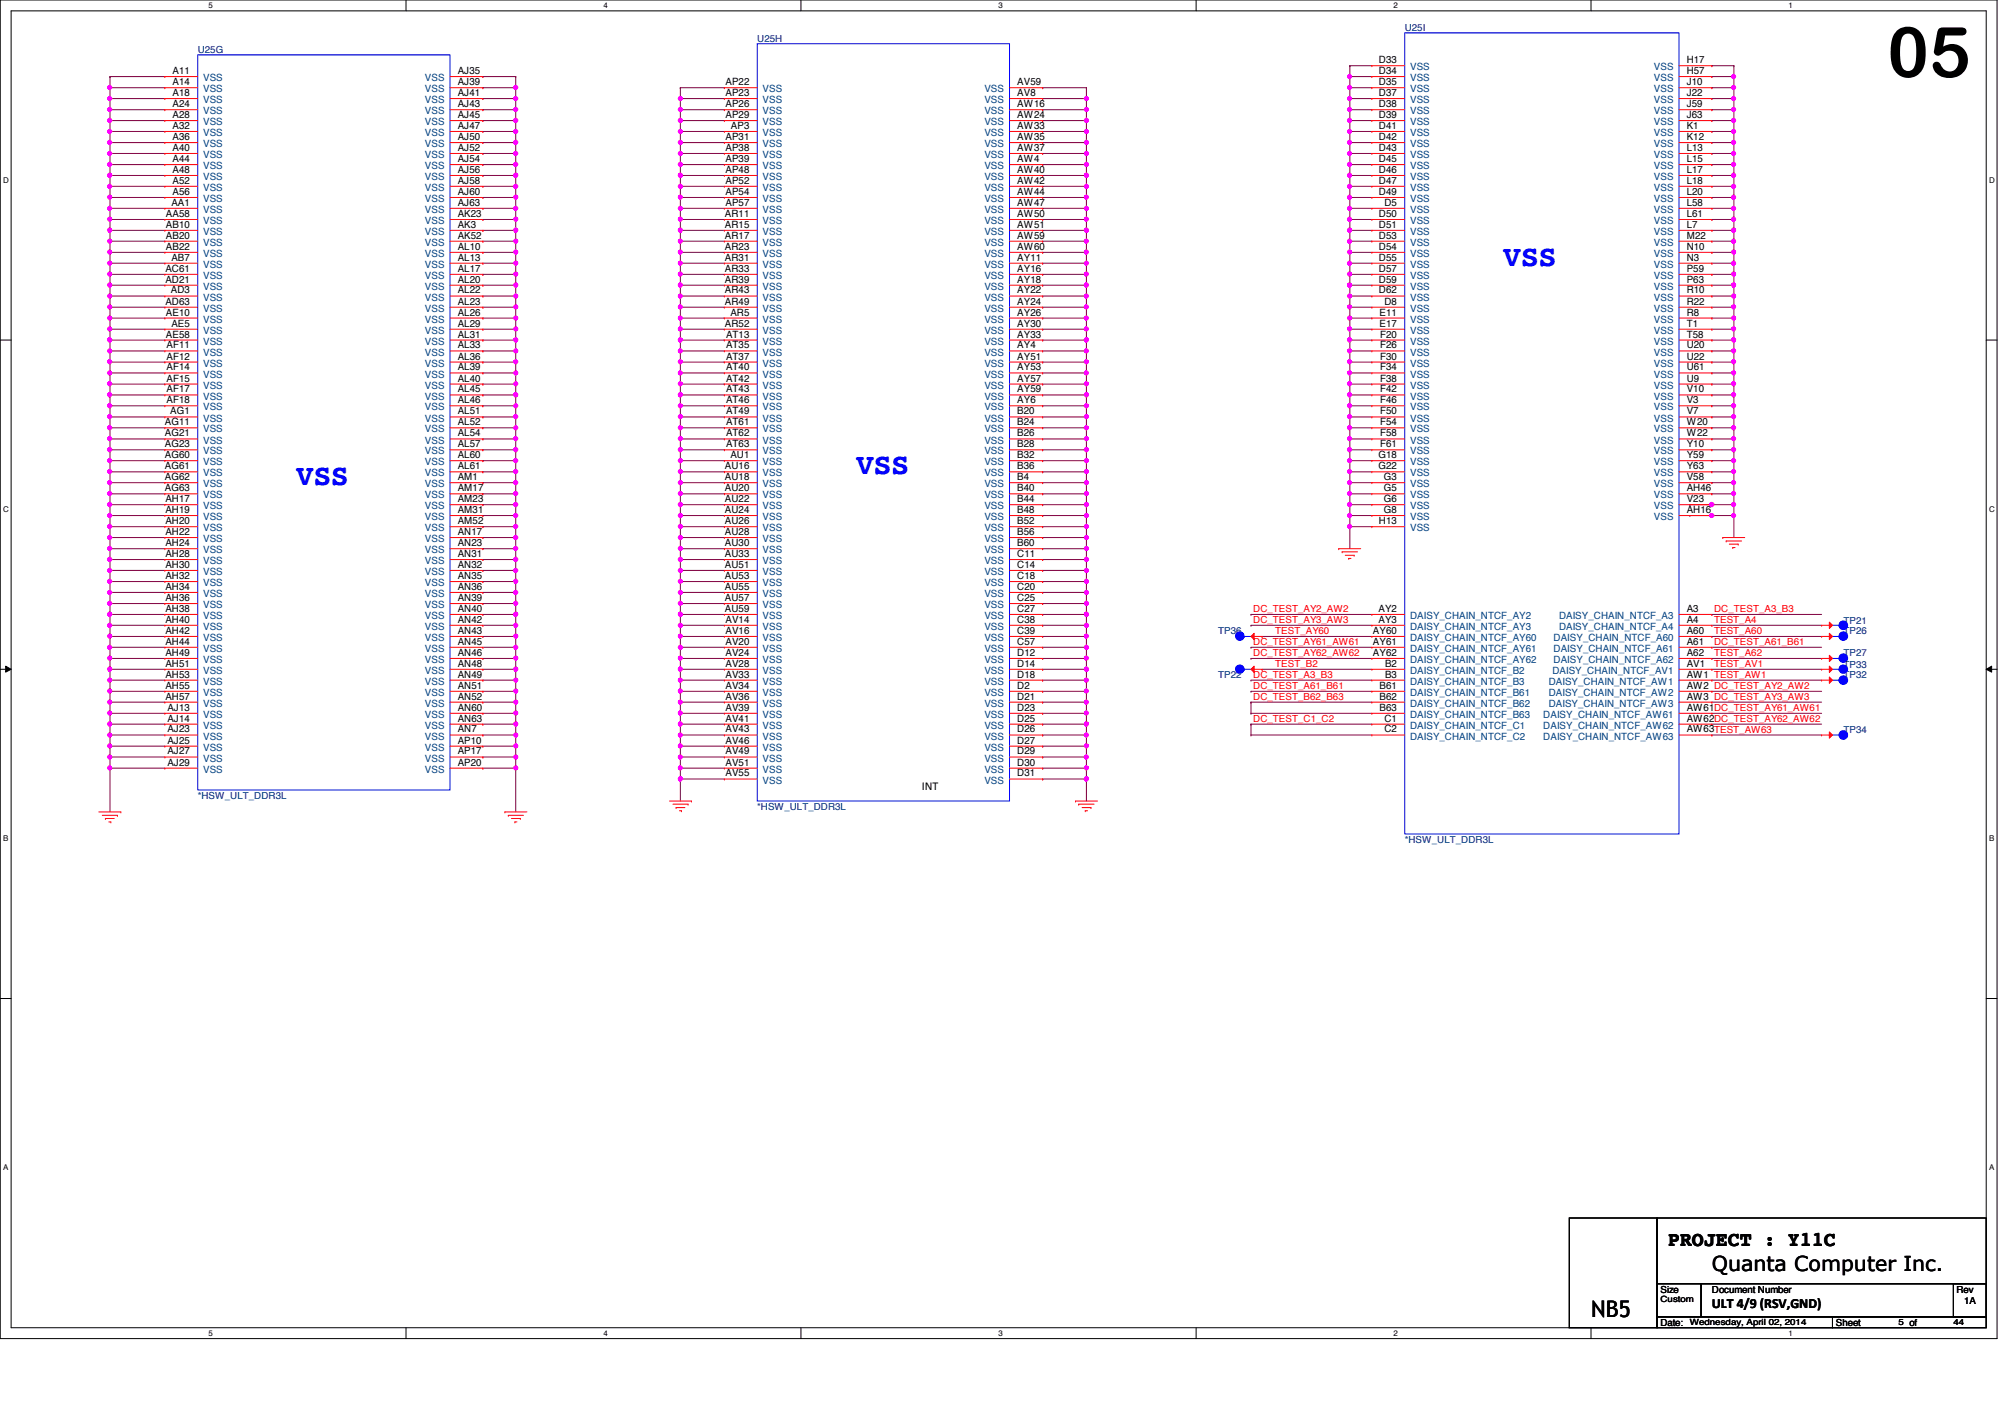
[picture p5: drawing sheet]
<svg xmlns="http://www.w3.org/2000/svg" width="297mm" height="210mm" viewBox="0 0 297 210" stroke-linecap="round" stroke-linejoin="round" font-family="sans-serif">
<defs><g id="words">
<text font-size="10.4" x="279.6" y="11.4">05</text>
<g font-size="4.4" fill="#00f">
<text x="222.7" y="39.4">VSS</text>
<text x="43.9" y="71.9">VSS</text>
<text x="126.8" y="70.3">VSS</text>
</g>
<text font-size="3.4" x="235.8" y="195.2">NB5</text>
<g font-size="3">
<text x="247.1" y="184.6">PROJECT : Y11C</text>
<text x="253.6" y="188.3">Quanta Computer Inc.</text>
</g>
<text font-size="2.1" x="253.6" y="193.8">ULT 4/9 (RSV,GND)</text>
<text font-size="1.8" x="136.6" y="117.1">INT</text>
<g font-size="1.5">
<text x="25.6" y="11">A11</text>
<text x="67.8" y="11">AJ35</text>
<text x="204.3" y="9.4">D33</text>
<text x="204.3" y="11">D34</text>
<text x="249.9" y="9.4">H17</text>
<text x="249.9" y="11">H57</text>
<text x="25.6" y="12.6">A14</text>
<text x="25.6" y="14.2">A18</text>
<text x="25.6" y="15.9">A24</text>
<text x="25.6" y="17.5">A28</text>
<text x="67.8" y="12.6">AJ39</text>
<text x="67.8" y="14.2">AJ41</text>
<text x="67.8" y="15.9">AJ43</text>
<text x="67.8" y="17.5">AJ45</text>
<text x="107.5" y="12.6">AP22</text>
<text x="107.5" y="14.2">AP23</text>
<text x="107.5" y="15.9">AP26</text>
<text x="107.5" y="17.5">AP29</text>
<text x="150.7" y="12.6">AV59</text>
<text x="150.7" y="14.2">AV8</text>
<text x="150.7" y="15.9">AW16</text>
<text x="150.7" y="17.5">AW24</text>
<text x="204.3" y="12.6">D35</text>
<text x="204.3" y="14.2">D37</text>
<text x="204.3" y="15.9">D38</text>
<text x="204.3" y="17.5">D39</text>
<text x="249.9" y="12.6">J10</text>
<text x="249.9" y="14.2">J22</text>
<text x="249.9" y="15.9">J59</text>
<text x="249.9" y="17.5">J63</text>
<text x="25.6" y="19.1">A32</text>
<text x="25.6" y="20.7">A36</text>
<text x="25.6" y="22.4">A40</text>
<text x="67.8" y="19.1">AJ47</text>
<text x="67.8" y="20.7">AJ50</text>
<text x="67.8" y="22.4">AJ52</text>
<text x="107.5" y="20.7">AP31</text>
<text x="107.5" y="22.4">AP38</text>
<text x="108.3" y="19.1">AP3</text>
<text x="150.7" y="19.1">AW33</text>
<text x="150.7" y="20.7">AW35</text>
<text x="150.7" y="22.4">AW37</text>
<text x="204.3" y="19.1">D41</text>
<text x="204.3" y="20.7">D42</text>
<text x="204.3" y="22.4">D43</text>
<text x="249.9" y="19.1">K1</text>
<text x="249.9" y="20.7">K12</text>
<text x="249.9" y="22.4">L13</text>
<text x="25.6" y="24">A44</text>
<text x="25.6" y="25.6">A48</text>
<text x="25.6" y="27.2">A52</text>
<text x="25.6" y="28.9">A56</text>
<text x="67.8" y="24">AJ54</text>
<text x="67.8" y="25.6">AJ56</text>
<text x="67.8" y="27.2">AJ58</text>
<text x="67.8" y="28.9">AJ60</text>
<text x="107.5" y="24">AP39</text>
<text x="107.5" y="25.6">AP48</text>
<text x="107.5" y="27.2">AP52</text>
<text x="107.5" y="28.9">AP54</text>
<text x="150.7" y="24">AW4</text>
<text x="150.7" y="25.6">AW40</text>
<text x="150.7" y="27.2">AW42</text>
<text x="150.7" y="28.9">AW44</text>
<text x="204.3" y="24">D45</text>
<text x="204.3" y="25.6">D46</text>
<text x="204.3" y="27.2">D47</text>
<text x="204.3" y="28.9">D49</text>
<text x="249.9" y="24">L15</text>
<text x="249.9" y="25.6">L17</text>
<text x="249.9" y="27.2">L18</text>
<text x="249.9" y="28.9">L20</text>
<text x="24.6" y="32.1">AA58</text>
<text x="24.6" y="33.7">AB10</text>
<text x="24.6" y="35.3">AB20</text>
<text x="25.4" y="30.5">AA1</text>
<text x="67.8" y="30.5">AJ63</text>
<text x="67.8" y="32.1">AK23</text>
<text x="67.8" y="33.7">AK3</text>
<text x="67.8" y="35.3">AK52</text>
<text x="107.4" y="32.1">AR11</text>
<text x="107.4" y="33.7">AR15</text>
<text x="107.4" y="35.3">AR17</text>
<text x="107.5" y="30.5">AP57</text>
<text x="150.7" y="30.5">AW47</text>
<text x="150.7" y="32.1">AW50</text>
<text x="150.7" y="33.7">AW51</text>
<text x="150.7" y="35.3">AW59</text>
<text x="204.3" y="32.1">D50</text>
<text x="204.3" y="33.7">D51</text>
<text x="204.3" y="35.3">D53</text>
<text x="205.1" y="30.5">D5</text>
<text x="249.9" y="30.5">L58</text>
<text x="249.9" y="32.1">L61</text>
<text x="249.9" y="33.7">L7</text>
<text x="249.9" y="35.3">M22</text>
<text x="24.5" y="40.3">AC61</text>
<text x="24.5" y="41.9">AD21</text>
<text x="24.6" y="37">AB22</text>
<text x="25.4" y="38.6">AB7</text>
<text x="67.8" y="38.6">AL13</text>
<text x="67.8" y="40.3">AL17</text>
<text x="67.8" y="41.9">AL20</text>
<text x="67.8" y="37">AL10</text>
<text x="107.4" y="37">AR23</text>
<text x="107.4" y="38.6">AR31</text>
<text x="107.4" y="40.3">AR33</text>
<text x="107.4" y="41.9">AR39</text>
<text x="150.7" y="37">AW60</text>
<text x="150.7" y="38.6">AY11</text>
<text x="150.7" y="40.3">AY16</text>
<text x="150.7" y="41.9">AY18</text>
<text x="204.3" y="37">D54</text>
<text x="204.3" y="38.6">D55</text>
<text x="204.3" y="40.3">D57</text>
<text x="204.3" y="41.9">D59</text>
<text x="249.9" y="37">N10</text>
<text x="249.9" y="38.6">N3</text>
<text x="249.9" y="40.3">P59</text>
<text x="249.9" y="41.9">P63</text>
<text x="24.5" y="45.1">AD63</text>
<text x="24.6" y="46.7">AE10</text>
<text x="25.3" y="43.5">AD3</text>
<text x="67.8" y="43.5">AL22</text>
<text x="67.8" y="45.1">AL23</text>
<text x="67.8" y="46.7">AL26</text>
<text x="107.4" y="43.5">AR43</text>
<text x="107.4" y="45.1">AR49</text>
<text x="108.2" y="46.7">AR5</text>
<text x="150.7" y="43.5">AY22</text>
<text x="150.7" y="45.1">AY24</text>
<text x="150.7" y="46.7">AY26</text>
<text x="204.3" y="43.5">D62</text>
<text x="204.4" y="46.7">E11</text>
<text x="205.1" y="45.1">D8</text>
<text x="249.9" y="43.5">R10</text>
<text x="249.9" y="45.1">R22</text>
<text x="249.9" y="46.7">R8</text>
<text x="24.6" y="50">AE58</text>
<text x="24.7" y="51.6">AF11</text>
<text x="24.7" y="53.3">AF12</text>
<text x="25.4" y="48.4">AE5</text>
<text x="67.8" y="48.4">AL29</text>
<text x="67.8" y="50">AL31</text>
<text x="67.8" y="51.6">AL33</text>
<text x="67.8" y="53.3">AL36</text>
<text x="107.4" y="48.4">AR52</text>
<text x="107.6" y="50">AT13</text>
<text x="107.6" y="51.6">AT35</text>
<text x="107.6" y="53.3">AT37</text>
<text x="150.7" y="48.4">AY30</text>
<text x="150.7" y="50">AY33</text>
<text x="150.7" y="51.6">AY4</text>
<text x="150.7" y="53.3">AY51</text>
<text x="204.4" y="48.4">E17</text>
<text x="204.5" y="50">F20</text>
<text x="204.5" y="51.6">F26</text>
<text x="204.5" y="53.3">F30</text>
<text x="249.9" y="48.4">T1</text>
<text x="249.9" y="50">T58</text>
<text x="249.9" y="51.6">U20</text>
<text x="249.9" y="53.3">U22</text>
<text x="24.7" y="54.9">AF14</text>
<text x="24.7" y="56.5">AF15</text>
<text x="24.7" y="58.1">AF17</text>
<text x="24.7" y="59.7">AF18</text>
<text x="67.8" y="54.9">AL39</text>
<text x="67.8" y="56.5">AL40</text>
<text x="67.8" y="58.1">AL45</text>
<text x="67.8" y="59.7">AL46</text>
<text x="107.6" y="54.9">AT40</text>
<text x="107.6" y="56.5">AT42</text>
<text x="107.6" y="58.1">AT43</text>
<text x="107.6" y="59.7">AT46</text>
<text x="150.7" y="54.9">AY53</text>
<text x="150.7" y="56.5">AY57</text>
<text x="150.7" y="58.1">AY59</text>
<text x="150.7" y="59.7">AY6</text>
<text x="204.5" y="54.9">F34</text>
<text x="204.5" y="56.5">F38</text>
<text x="204.5" y="58.1">F42</text>
<text x="204.5" y="59.7">F46</text>
<text x="249.9" y="54.9">U61</text>
<text x="249.9" y="56.5">U9</text>
<text x="249.9" y="58.1">V10</text>
<text x="249.9" y="59.7">V3</text>
<text x="24.4" y="63">AG11</text>
<text x="24.4" y="64.6">AG21</text>
<text x="25.2" y="61.4">AG1</text>
<text x="67.8" y="61.4">AL51</text>
<text x="67.8" y="63">AL52</text>
<text x="67.8" y="64.6">AL54</text>
<text x="107.6" y="61.4">AT49</text>
<text x="107.6" y="63">AT61</text>
<text x="107.6" y="64.6">AT62</text>
<text x="150.7" y="61.4">B20</text>
<text x="150.7" y="63">B24</text>
<text x="150.7" y="64.6">B26</text>
<text x="204.5" y="61.4">F50</text>
<text x="204.5" y="63">F54</text>
<text x="204.5" y="64.6">F58</text>
<text x="249.9" y="61.4">V7</text>
<text x="249.9" y="63">W20</text>
<text x="249.9" y="64.6">W22</text>
<text x="24.4" y="66.3">AG23</text>
<text x="24.4" y="67.9">AG60</text>
<text x="24.4" y="69.5">AG61</text>
<text x="24.4" y="71.1">AG62</text>
<text x="67.8" y="66.3">AL57</text>
<text x="67.8" y="67.9">AL60</text>
<text x="67.8" y="69.5">AL61</text>
<text x="67.8" y="71.1">AM1</text>
<text x="107.4" y="69.5">AU16</text>
<text x="107.4" y="71.1">AU18</text>
<text x="107.6" y="66.3">AT63</text>
<text x="108.2" y="67.9">AU1</text>
<text x="150.7" y="66.3">B28</text>
<text x="150.7" y="67.9">B32</text>
<text x="150.7" y="69.5">B36</text>
<text x="150.7" y="71.1">B4</text>
<text x="204.2" y="67.9">G18</text>
<text x="204.2" y="69.5">G22</text>
<text x="204.5" y="66.3">F61</text>
<text x="205" y="71.1">G3</text>
<text x="249.9" y="66.3">Y10</text>
<text x="249.9" y="67.9">Y59</text>
<text x="249.9" y="69.5">Y63</text>
<text x="249.9" y="71.1">V58</text>
<text x="24.4" y="72.8">AG63</text>
<text x="24.5" y="74.4">AH17</text>
<text x="24.5" y="76">AH19</text>
<text x="24.5" y="77.6">AH20</text>
<text x="67.8" y="72.8">AM17</text>
<text x="67.8" y="74.4">AM23</text>
<text x="67.8" y="76">AM31</text>
<text x="67.8" y="77.6">AM52</text>
<text x="107.4" y="72.8">AU20</text>
<text x="107.4" y="74.4">AU22</text>
<text x="107.4" y="76">AU24</text>
<text x="107.4" y="77.6">AU26</text>
<text x="150.7" y="72.8">B40</text>
<text x="150.7" y="74.4">B44</text>
<text x="150.7" y="76">B48</text>
<text x="150.7" y="77.6">B52</text>
<text x="204.3" y="77.6">H13</text>
<text x="205" y="72.8">G5</text>
<text x="205" y="74.4">G6</text>
<text x="205" y="76">G8</text>
<text x="249.9" y="72.8">AH46</text>
<text x="249.9" y="74.4">V23</text>
<text x="249.9" y="76">AH16</text>
<text x="24.5" y="79.2">AH22</text>
<text x="24.5" y="80.9">AH24</text>
<text x="24.5" y="82.5">AH28</text>
<text x="67.8" y="79.2">AN17</text>
<text x="67.8" y="80.9">AN23</text>
<text x="67.8" y="82.5">AN31</text>
<text x="107.4" y="79.2">AU28</text>
<text x="107.4" y="80.9">AU30</text>
<text x="107.4" y="82.5">AU33</text>
<text x="150.7" y="79.2">B56</text>
<text x="150.7" y="80.9">B60</text>
<text x="150.7" y="82.5">C11</text>
<text x="24.5" y="84.1">AH30</text>
<text x="24.5" y="85.8">AH32</text>
<text x="24.5" y="87.4">AH34</text>
<text x="24.5" y="89">AH36</text>
<text x="67.8" y="84.1">AN32</text>
<text x="67.8" y="85.8">AN35</text>
<text x="67.8" y="87.4">AN36</text>
<text x="67.8" y="89">AN39</text>
<text x="107.4" y="84.1">AU51</text>
<text x="107.4" y="85.8">AU53</text>
<text x="107.4" y="87.4">AU55</text>
<text x="107.4" y="89">AU57</text>
<text x="150.7" y="84.1">C14</text>
<text x="150.7" y="85.8">C18</text>
<text x="150.7" y="87.4">C20</text>
<text x="150.7" y="89">C25</text>
<text x="24.5" y="90.6">AH38</text>
<text x="24.5" y="92.2">AH40</text>
<text x="24.5" y="93.9">AH42</text>
<text x="24.5" y="95.5">AH44</text>
<text x="67.8" y="90.6">AN40</text>
<text x="67.8" y="92.2">AN42</text>
<text x="67.8" y="95.5">AN45</text>
<text x="67.8" y="93.9">AN43</text>
<text x="107.4" y="90.6">AU59</text>
<text x="107.5" y="92.2">AV14</text>
<text x="107.5" y="93.9">AV16</text>
<text x="107.5" y="95.5">AV20</text>
<text x="150.7" y="90.6">C27</text>
<text x="150.7" y="92.2">C38</text>
<text x="150.7" y="93.9">C39</text>
<text x="150.7" y="95.5">C57</text>
<text x="203.4" y="93.9">AY60</text>
<text x="203.4" y="95.5">AY61</text>
<text x="204.2" y="90.6">AY2</text>
<text x="204.2" y="92.2">AY3</text>
<text x="249.9" y="90.6">A3</text>
<text x="249.9" y="92.2">A4</text>
<text x="249.9" y="93.9">A60</text>
<text x="249.9" y="95.5">A61</text>
<text x="24.5" y="97.2">AH49</text>
<text x="24.5" y="98.8">AH51</text>
<text x="24.5" y="100.4">AH53</text>
<text x="67.8" y="97.2">AN46</text>
<text x="67.8" y="98.8">AN48</text>
<text x="67.8" y="100.4">AN49</text>
<text x="107.5" y="97.2">AV24</text>
<text x="107.5" y="98.8">AV28</text>
<text x="107.5" y="100.4">AV33</text>
<text x="150.7" y="97.2">D12</text>
<text x="150.7" y="98.8">D14</text>
<text x="150.7" y="100.4">D18</text>
<text x="203.4" y="97.2">AY62</text>
<text x="205.2" y="98.8">B2</text>
<text x="205.2" y="100.4">B3</text>
<text x="249.9" y="97.2">A62</text>
<text x="249.9" y="98.8">AV1</text>
<text x="249.9" y="100.4">AW1 TEST_AW1</text>
<text x="24.5" y="102">AH55</text>
<text x="24.5" y="103.6">AH57</text>
<text x="24.8" y="105.3">AJ13</text>
<text x="24.8" y="106.9">AJ14</text>
<text x="67.8" y="102">AN51</text>
<text x="67.8" y="103.6">AN52</text>
<text x="67.8" y="105.3">AN60</text>
<text x="67.8" y="106.9">AN63</text>
<text x="107.5" y="102">AV34</text>
<text x="107.5" y="103.6">AV36</text>
<text x="107.5" y="105.3">AV39</text>
<text x="107.5" y="106.9">AV41</text>
<text x="150.7" y="102">D2</text>
<text x="150.7" y="103.6">D21</text>
<text x="150.7" y="105.3">D23</text>
<text x="150.7" y="106.9">D25</text>
<text x="204.4" y="102">B61</text>
<text x="204.4" y="103.6">B62</text>
<text x="204.4" y="105.3">B63</text>
<text x="205.1" y="106.9">C1</text>
<text x="249.9" y="102">AW2 DC_TEST_AY2_AW2</text>
<text x="249.9" y="103.6">AW3 DC_TEST_AY3_AW3</text>
<text x="249.9" y="105.3">AW61DC_TEST_AY61_AW61</text>
<text x="249.9" y="106.9">AW62DC_TEST_AY62_AW62</text>
<text x="24.8" y="108.5">AJ23</text>
<text x="24.8" y="110.2">AJ25</text>
<text x="24.8" y="111.8">AJ27</text>
<text x="24.8" y="113.4">AJ29</text>
<text x="67.8" y="108.5">AN7</text>
<text x="67.8" y="110.2">AP10</text>
<text x="67.8" y="111.8">AP17</text>
<text x="67.8" y="113.4">AP20</text>
<text x="107.5" y="108.5">AV43</text>
<text x="107.5" y="110.2">AV46</text>
<text x="107.5" y="111.8">AV49</text>
<text x="107.5" y="113.4">AV51</text>
<text x="150.7" y="108.5">D26</text>
<text x="150.7" y="110.2">D27</text>
<text x="150.7" y="111.8">D29</text>
<text x="150.7" y="113.4">D30</text>
<text x="205.1" y="108.5">C2</text>
<text x="249.9" y="108.5">AW63TEST_AW63</text>
<text x="107.5" y="115">AV55</text>
<text x="150.7" y="115">D31</text>
</g>
<g font-size="1.5" fill="#004080">
<text x="208.9" y="10.4">VSS</text>
<text x="245" y="10.4">VSS</text>
<text x="30.1" y="12">VSS</text>
<text x="30.1" y="13.7">VSS</text>
<text x="30.1" y="15.3">VSS</text>
<text x="30.1" y="16.9">VSS</text>
<text x="62.9" y="12">VSS</text>
<text x="62.9" y="13.7">VSS</text>
<text x="62.9" y="15.3">VSS</text>
<text x="62.9" y="16.9">VSS</text>
<text x="113" y="13.7">VSS</text>
<text x="113" y="15.3">VSS</text>
<text x="113" y="16.9">VSS</text>
<text x="145.8" y="13.7">VSS</text>
<text x="145.8" y="15.3">VSS</text>
<text x="145.8" y="16.9">VSS</text>
<text x="208.9" y="12">VSS</text>
<text x="208.9" y="13.7">VSS</text>
<text x="208.9" y="15.3">VSS</text>
<text x="208.9" y="16.9">VSS</text>
<text x="245" y="12">VSS</text>
<text x="245" y="13.7">VSS</text>
<text x="245" y="15.3">VSS</text>
<text x="245" y="16.9">VSS</text>
<text x="30.1" y="18.5">VSS</text>
<text x="30.1" y="20.2">VSS</text>
<text x="30.1" y="21.8">VSS</text>
<text x="30.1" y="23.4">VSS</text>
<text x="62.9" y="18.5">VSS</text>
<text x="62.9" y="20.2">VSS</text>
<text x="62.9" y="21.8">VSS</text>
<text x="62.9" y="23.4">VSS</text>
<text x="113" y="18.5">VSS</text>
<text x="113" y="20.2">VSS</text>
<text x="113" y="21.8">VSS</text>
<text x="113" y="23.4">VSS</text>
<text x="145.8" y="18.5">VSS</text>
<text x="145.8" y="20.2">VSS</text>
<text x="145.8" y="21.8">VSS</text>
<text x="145.8" y="23.4">VSS</text>
<text x="208.9" y="18.5">VSS</text>
<text x="208.9" y="20.2">VSS</text>
<text x="208.9" y="21.8">VSS</text>
<text x="208.9" y="23.4">VSS</text>
<text x="245" y="18.5">VSS</text>
<text x="245" y="20.2">VSS</text>
<text x="245" y="21.8">VSS</text>
<text x="245" y="23.4">VSS</text>
<text x="30.1" y="25.1">VSS</text>
<text x="30.1" y="26.7">VSS</text>
<text x="30.1" y="28.3">VSS</text>
<text x="30.1" y="29.9">VSS</text>
<text x="62.9" y="25.1">VSS</text>
<text x="62.9" y="26.7">VSS</text>
<text x="62.9" y="28.3">VSS</text>
<text x="62.9" y="29.9">VSS</text>
<text x="113" y="25.1">VSS</text>
<text x="113" y="26.7">VSS</text>
<text x="113" y="28.3">VSS</text>
<text x="113" y="29.9">VSS</text>
<text x="145.8" y="25.1">VSS</text>
<text x="145.8" y="26.7">VSS</text>
<text x="145.8" y="28.3">VSS</text>
<text x="145.8" y="29.9">VSS</text>
<text x="208.9" y="25.1">VSS</text>
<text x="208.9" y="26.7">VSS</text>
<text x="208.9" y="28.3">VSS</text>
<text x="208.9" y="29.9">VSS</text>
<text x="245" y="25.1">VSS</text>
<text x="245" y="26.7">VSS</text>
<text x="245" y="28.3">VSS</text>
<text x="245" y="29.9">VSS</text>
<text x="30.1" y="31.5">VSS</text>
<text x="30.1" y="33.2">VSS</text>
<text x="30.1" y="34.8">VSS</text>
<text x="62.9" y="31.5">VSS</text>
<text x="62.9" y="33.2">VSS</text>
<text x="62.9" y="34.8">VSS</text>
<text x="113" y="31.5">VSS</text>
<text x="113" y="33.2">VSS</text>
<text x="113" y="34.8">VSS</text>
<text x="145.8" y="31.5">VSS</text>
<text x="145.8" y="33.2">VSS</text>
<text x="145.8" y="34.8">VSS</text>
<text x="208.9" y="31.5">VSS</text>
<text x="208.9" y="33.2">VSS</text>
<text x="208.9" y="34.8">VSS</text>
<text x="245" y="31.5">VSS</text>
<text x="245" y="33.2">VSS</text>
<text x="245" y="34.8">VSS</text>
<text x="30.1" y="36.4">VSS</text>
<text x="30.1" y="38.1">VSS</text>
<text x="30.1" y="39.7">VSS</text>
<text x="30.1" y="41.3">VSS</text>
<text x="62.9" y="36.4">VSS</text>
<text x="62.9" y="39.7">VSS</text>
<text x="62.9" y="41.3">VSS</text>
<text x="62.9" y="38.1">VSS</text>
<text x="113" y="36.4">VSS</text>
<text x="113" y="38.1">VSS</text>
<text x="113" y="39.7">VSS</text>
<text x="113" y="41.3">VSS</text>
<text x="145.8" y="36.4">VSS</text>
<text x="145.8" y="38.1">VSS</text>
<text x="145.8" y="39.7">VSS</text>
<text x="145.8" y="41.3">VSS</text>
<text x="208.9" y="36.4">VSS</text>
<text x="208.9" y="38.1">VSS</text>
<text x="208.9" y="39.7">VSS</text>
<text x="208.9" y="41.3">VSS</text>
<text x="245" y="36.4">VSS</text>
<text x="245" y="38.1">VSS</text>
<text x="245" y="39.7">VSS</text>
<text x="245" y="41.3">VSS</text>
<text x="30.1" y="42.9">VSS</text>
<text x="30.1" y="44.5">VSS</text>
<text x="30.1" y="46.2">VSS</text>
<text x="30.1" y="47.8">VSS</text>
<text x="62.9" y="42.9">VSS</text>
<text x="62.9" y="44.5">VSS</text>
<text x="62.9" y="46.2">VSS</text>
<text x="62.9" y="47.8">VSS</text>
<text x="113" y="42.9">VSS</text>
<text x="113" y="44.5">VSS</text>
<text x="113" y="46.2">VSS</text>
<text x="113" y="47.8">VSS</text>
<text x="145.8" y="42.9">VSS</text>
<text x="145.8" y="44.5">VSS</text>
<text x="145.8" y="46.2">VSS</text>
<text x="145.8" y="47.8">VSS</text>
<text x="208.9" y="42.9">VSS</text>
<text x="208.9" y="44.5">VSS</text>
<text x="208.9" y="46.2">VSS</text>
<text x="208.9" y="47.8">VSS</text>
<text x="245" y="42.9">VSS</text>
<text x="245" y="44.5">VSS</text>
<text x="245" y="46.2">VSS</text>
<text x="245" y="47.8">VSS</text>
<text x="30.1" y="49.4">VSS</text>
<text x="30.1" y="51.1">VSS</text>
<text x="30.1" y="52.7">VSS</text>
<text x="62.9" y="49.4">VSS</text>
<text x="62.9" y="51.1">VSS</text>
<text x="62.9" y="52.7">VSS</text>
<text x="113" y="49.4">VSS</text>
<text x="113" y="51.1">VSS</text>
<text x="113" y="52.7">VSS</text>
<text x="145.8" y="49.4">VSS</text>
<text x="145.8" y="51.1">VSS</text>
<text x="145.8" y="52.7">VSS</text>
<text x="208.9" y="49.4">VSS</text>
<text x="208.9" y="51.1">VSS</text>
<text x="208.9" y="52.7">VSS</text>
<text x="245" y="49.4">VSS</text>
<text x="245" y="51.1">VSS</text>
<text x="245" y="52.7">VSS</text>
<text x="30.1" y="54.3">VSS</text>
<text x="30.1" y="55.9">VSS</text>
<text x="30.1" y="57.6">VSS</text>
<text x="30.1" y="59.2">VSS</text>
<text x="62.9" y="54.3">VSS</text>
<text x="62.9" y="55.9">VSS</text>
<text x="62.9" y="57.6">VSS</text>
<text x="62.9" y="59.2">VSS</text>
<text x="113" y="54.3">VSS</text>
<text x="113" y="55.9">VSS</text>
<text x="113" y="57.6">VSS</text>
<text x="113" y="59.2">VSS</text>
<text x="145.8" y="54.3">VSS</text>
<text x="145.8" y="55.9">VSS</text>
<text x="145.8" y="57.6">VSS</text>
<text x="145.8" y="59.2">VSS</text>
<text x="208.9" y="54.3">VSS</text>
<text x="208.9" y="55.9">VSS</text>
<text x="208.9" y="57.6">VSS</text>
<text x="208.9" y="59.2">VSS</text>
<text x="245" y="54.3">VSS</text>
<text x="245" y="55.9">VSS</text>
<text x="245" y="57.6">VSS</text>
<text x="245" y="59.2">VSS</text>
<text x="30.1" y="60.8">VSS</text>
<text x="30.1" y="62.4">VSS</text>
<text x="30.1" y="64.1">VSS</text>
<text x="30.1" y="65.7">VSS</text>
<text x="62.9" y="60.8">VSS</text>
<text x="62.9" y="62.4">VSS</text>
<text x="62.9" y="64.1">VSS</text>
<text x="62.9" y="65.7">VSS</text>
<text x="113" y="60.8">VSS</text>
<text x="113" y="62.4">VSS</text>
<text x="113" y="64.1">VSS</text>
<text x="113" y="65.7">VSS</text>
<text x="145.8" y="60.8">VSS</text>
<text x="145.8" y="62.4">VSS</text>
<text x="145.8" y="64.1">VSS</text>
<text x="145.8" y="65.7">VSS</text>
<text x="208.9" y="60.8">VSS</text>
<text x="208.9" y="62.4">VSS</text>
<text x="208.9" y="64.1">VSS</text>
<text x="208.9" y="65.7">VSS</text>
<text x="245" y="60.8">VSS</text>
<text x="245" y="62.4">VSS</text>
<text x="245" y="64.1">VSS</text>
<text x="245" y="65.7">VSS</text>
<text x="30.1" y="67.3">VSS</text>
<text x="30.1" y="68.9">VSS</text>
<text x="30.1" y="70.6">VSS</text>
<text x="62.9" y="67.3">VSS</text>
<text x="62.9" y="68.9">VSS</text>
<text x="62.9" y="70.6">VSS</text>
<text x="113" y="67.3">VSS</text>
<text x="113" y="68.9">VSS</text>
<text x="113" y="70.6">VSS</text>
<text x="145.8" y="67.3">VSS</text>
<text x="145.8" y="68.9">VSS</text>
<text x="145.8" y="70.6">VSS</text>
<text x="208.9" y="67.3">VSS</text>
<text x="208.9" y="68.9">VSS</text>
<text x="208.9" y="70.6">VSS</text>
<text x="245" y="67.3">VSS</text>
<text x="245" y="68.9">VSS</text>
<text x="245" y="70.6">VSS</text>
<text x="30.1" y="72.2">VSS</text>
<text x="30.1" y="73.8">VSS</text>
<text x="30.1" y="75.4">VSS</text>
<text x="30.1" y="77">VSS</text>
<text x="62.9" y="72.2">VSS</text>
<text x="62.9" y="73.8">VSS</text>
<text x="62.9" y="75.4">VSS</text>
<text x="62.9" y="77">VSS</text>
<text x="113" y="72.2">VSS</text>
<text x="113" y="73.8">VSS</text>
<text x="113" y="75.4">VSS</text>
<text x="113" y="77">VSS</text>
<text x="145.8" y="72.2">VSS</text>
<text x="145.8" y="73.8">VSS</text>
<text x="145.8" y="75.4">VSS</text>
<text x="145.8" y="77">VSS</text>
<text x="208.9" y="72.2">VSS</text>
<text x="208.9" y="73.8">VSS</text>
<text x="208.9" y="75.4">VSS</text>
<text x="208.9" y="77">VSS</text>
<text x="245" y="72.2">VSS</text>
<text x="245" y="73.8">VSS</text>
<text x="245" y="75.4">VSS</text>
<text x="245" y="77">VSS</text>
<text x="30.1" y="78.7">VSS</text>
<text x="30.1" y="80.3">VSS</text>
<text x="30.1" y="82">VSS</text>
<text x="30.1" y="83.6">VSS</text>
<text x="62.9" y="78.7">VSS</text>
<text x="62.9" y="80.3">VSS</text>
<text x="62.9" y="82">VSS</text>
<text x="62.9" y="83.6">VSS</text>
<text x="113" y="78.7">VSS</text>
<text x="113" y="80.3">VSS</text>
<text x="113" y="82">VSS</text>
<text x="113" y="83.6">VSS</text>
<text x="145.8" y="78.7">VSS</text>
<text x="145.8" y="80.3">VSS</text>
<text x="145.8" y="82">VSS</text>
<text x="145.8" y="83.6">VSS</text>
<text x="208.9" y="78.7">VSS</text>
<text x="30.1" y="85.2">VSS</text>
<text x="30.1" y="86.8">VSS</text>
<text x="30.1" y="88.4">VSS</text>
<text x="62.9" y="85.2">VSS</text>
<text x="62.9" y="86.8">VSS</text>
<text x="62.9" y="88.4">VSS</text>
<text x="113" y="85.2">VSS</text>
<text x="113" y="86.8">VSS</text>
<text x="113" y="88.4">VSS</text>
<text x="145.8" y="85.2">VSS</text>
<text x="145.8" y="86.8">VSS</text>
<text x="145.8" y="88.4">VSS</text>
<text x="30.1" y="90.1">VSS</text>
<text x="30.1" y="91.7">VSS</text>
<text x="30.1" y="93.3">VSS</text>
<text x="30.1" y="95">VSS</text>
<text x="62.9" y="90.1">VSS</text>
<text x="62.9" y="91.7">VSS</text>
<text x="62.9" y="93.3">VSS</text>
<text x="62.9" y="95">VSS</text>
<text x="113" y="90.1">VSS</text>
<text x="113" y="91.7">VSS</text>
<text x="113" y="93.3">VSS</text>
<text x="113" y="95">VSS</text>
<text x="145.8" y="90.1">VSS</text>
<text x="145.8" y="91.7">VSS</text>
<text x="145.8" y="93.3">VSS</text>
<text x="145.8" y="95">VSS</text>
<text x="208.9" y="91.7">DAISY_CHAIN_NTCF_AY2</text>
<text x="208.9" y="93.3">DAISY_CHAIN_NTCF_AY3</text>
<text x="208.9" y="95">DAISY_CHAIN_NTCF_AY60</text>
<text x="230.2" y="95">DAISY_CHAIN_NTCF_A60</text>
<text x="231" y="91.7">DAISY_CHAIN_NTCF_A3</text>
<text x="231" y="93.3">DAISY_CHAIN_NTCF_A4</text>
<text x="30.1" y="96.6">VSS</text>
<text x="30.1" y="98.2">VSS</text>
<text x="30.1" y="99.8">VSS</text>
<text x="30.1" y="101.4">VSS</text>
<text x="62.9" y="96.6">VSS</text>
<text x="62.9" y="98.2">VSS</text>
<text x="62.9" y="99.8">VSS</text>
<text x="62.9" y="101.4">VSS</text>
<text x="113" y="96.6">VSS</text>
<text x="113" y="98.2">VSS</text>
<text x="113" y="99.8">VSS</text>
<text x="113" y="101.4">VSS</text>
<text x="145.8" y="96.6">VSS</text>
<text x="145.8" y="98.2">VSS</text>
<text x="145.8" y="99.8">VSS</text>
<text x="145.8" y="101.4">VSS</text>
<text x="208.9" y="96.6">DAISY_CHAIN_NTCF_AY61</text>
<text x="208.9" y="98.2">DAISY_CHAIN_NTCF_AY62</text>
<text x="208.9" y="99.8">DAISY_CHAIN_NTCF_B2</text>
<text x="208.9" y="101.4">DAISY_CHAIN_NTCF_B3</text>
<text x="229.4" y="101.4">DAISY_CHAIN_NTCF_AW1</text>
<text x="230" y="99.8">DAISY_CHAIN_NTCF_AV1</text>
<text x="230.2" y="96.6">DAISY_CHAIN_NTCF_A61</text>
<text x="230.2" y="98.2">DAISY_CHAIN_NTCF_A62</text>
<text x="30.1" y="103.1">VSS</text>
<text x="30.1" y="104.7">VSS</text>
<text x="30.1" y="106.3">VSS</text>
<text x="30.1" y="107.9">VSS</text>
<text x="62.9" y="103.1">VSS</text>
<text x="62.9" y="104.7">VSS</text>
<text x="62.9" y="106.3">VSS</text>
<text x="62.9" y="107.9">VSS</text>
<text x="113" y="103.1">VSS</text>
<text x="113" y="104.7">VSS</text>
<text x="113" y="106.3">VSS</text>
<text x="113" y="107.9">VSS</text>
<text x="145.8" y="103.1">VSS</text>
<text x="145.8" y="104.7">VSS</text>
<text x="145.8" y="106.3">VSS</text>
<text x="145.8" y="107.9">VSS</text>
<text x="208.9" y="103.1">DAISY_CHAIN_NTCF_B61</text>
<text x="208.9" y="104.7">DAISY_CHAIN_NTCF_B62</text>
<text x="208.9" y="106.3">DAISY_CHAIN_NTCF_B63</text>
<text x="208.9" y="107.9">DAISY_CHAIN_NTCF_C1</text>
<text x="228.6" y="106.3">DAISY_CHAIN_NTCF_AW61</text>
<text x="228.6" y="107.9">DAISY_CHAIN_NTCF_AW62</text>
<text x="229.4" y="103.1">DAISY_CHAIN_NTCF_AW2</text>
<text x="229.4" y="104.7">DAISY_CHAIN_NTCF_AW3</text>
<text x="30.1" y="109.6">VSS</text>
<text x="30.1" y="111.2">VSS</text>
<text x="30.1" y="112.8">VSS</text>
<text x="62.9" y="109.6">VSS</text>
<text x="62.9" y="111.2">VSS</text>
<text x="62.9" y="112.8">VSS</text>
<text x="113" y="109.6">VSS</text>
<text x="113" y="111.2">VSS</text>
<text x="113" y="112.8">VSS</text>
<text x="145.8" y="109.6">VSS</text>
<text x="145.8" y="111.2">VSS</text>
<text x="145.8" y="112.8">VSS</text>
<text x="208.9" y="109.6">DAISY_CHAIN_NTCF_C2</text>
<text x="228.6" y="109.6">DAISY_CHAIN_NTCF_AW63</text>
<text x="30.1" y="114.5">VSS</text>
<text x="62.9" y="114.5">VSS</text>
<text x="113" y="114.5">VSS</text>
<text x="113" y="116.1">VSS</text>
<text x="145.8" y="114.5">VSS</text>
<text x="145.8" y="116.1">VSS</text>
</g>
<g font-size="1.4" fill="#000080">
<text x="208.1" y="4.6">U25I</text>
<text x="29.3" y="7.8">U25G</text>
<text x="112.2" y="6.2">U25H</text>
<text x="180.5" y="94">TP36</text>
<text x="273.1" y="94">TP26</text>
<text x="273.1" y="92.4">TP21</text>
<text x="180.5" y="100.5">TP22</text>
<text x="273.1" y="100.5">TP32</text>
<text x="273.1" y="97.2">TP27</text>
<text x="273.1" y="98.9">TP33</text>
<text x="273.1" y="108.6">TP34</text>
<text x="29.3" y="118.4">*HSW_ULT_DDR3L</text>
<text x="112.2" y="120">*HSW_ULT_DDR3L</text>
<text x="208.1" y="124.9">*HSW_ULT_DDR3L</text>
</g>
<g font-size="1.4" fill="#f00">
<text x="185.7" y="90.7">DC_TEST_AY2_AW2</text>
<text x="185.7" y="92.3">DC_TEST_AY3_AW3</text>
<text x="185.7" y="95.5">DC_TEST_AY61_AW61</text>
<text x="188.9" y="93.9">TEST_AY60</text>
<text x="254" y="95.5">DC_TEST_A61_B61</text>
<text x="254" y="93.9">TEST_A60</text>
<text x="254" y="92.3">TEST_A4</text>
<text x="254" y="90.7">DC_TEST_A3_B3</text>
<text x="185.7" y="97.2">DC_TEST_AY62_AW62</text>
<text x="185.7" y="100.4">DC_TEST_A3_B3</text>
<text x="188.9" y="98.8">TEST_B2</text>
<text x="254" y="97.2">TEST_A62</text>
<text x="254" y="98.8">TEST_AV1</text>
<text x="185.7" y="102.1">DC_TEST_A61_B61</text>
<text x="185.7" y="103.7">DC_TEST_B62_B63</text>
<text x="185.7" y="106.9">DC_TEST_C1_C2</text>
</g>
<g font-size="1.4">
<text x="246" y="191.5">Size</text>
<text x="253.6" y="191.5">Document Number</text>
<text x="289.9" y="191.5">Rev</text>
<text x="246" y="196.4">Date:</text>
<text x="272" y="196.4">Sheet</text>
<text x="291" y="193.2">1A</text>
</g>
<g font-size="1.3">
<text x="246" y="192.8">Custom</text>
<text x="250.4" y="196.3">Wednesday, April 02, 2014</text>
<text x="281.3" y="196.3">5 of</text>
<text x="289.4" y="196.3">44</text>
</g>
<g font-size="1.2">
<text x="30.9" y="1.2">5</text>
<text x="89.4" y="1.2">4</text>
<text x="147.9" y="1.2">3</text>
<text x="206.5" y="1.2">2</text>
<text x="265" y="1.2">1</text>
<text x=".5" y="27.1">D</text>
<text x="294.7" y="27.1">D</text>
<text x=".5" y="75.8">C</text>
<text x="294.7" y="75.8">C</text>
<text x=".5" y="124.6">B</text>
<text x="294.7" y="124.6">B</text>
<text x=".5" y="173.4">A</text>
<text x="294.7" y="173.4">A</text>
<text x="30.9" y="197.9">5</text>
<text x="89.4" y="197.9">4</text>
<text x="147.9" y="197.9">3</text>
<text x="206.5" y="197.9">2</text>
<text x="265" y="197.9">1</text>
</g>
</g></defs>
<path d="M0 0h295.9v198.3h-295.9zM1.6 1.6h292.7v195.1h-292.7z" fill="none" stroke="#000" stroke-width=".15"/>
<g fill="#fff">
<path d="M30.9 .2h.6v1.3h-.6z"/>
<path d="M30.9 196.8h.6v1.4h-.6z"/>
</g>
<path d="M60.2 0v1.6M60.2 196.7v1.6" fill="none" stroke="#000" stroke-width=".15"/>
<g fill="#fff">
<path d="M89.4 .2h.6v1.3h-.6z"/>
<path d="M89.4 196.8h.6v1.4h-.6z"/>
</g>
<path d="M118.7 0v1.6M118.7 196.7v1.6" fill="none" stroke="#000" stroke-width=".15"/>
<g fill="#fff">
<path d="M147.9 .2h.6v1.3h-.6z"/>
<path d="M147.9 196.8h.6v1.4h-.6z"/>
</g>
<path d="M177.2 0v1.6M177.2 196.7v1.6" fill="none" stroke="#000" stroke-width=".15"/>
<g fill="#fff">
<path d="M206.5 .2h.5v1.3h-.5z"/>
<path d="M206.5 196.8h.5v1.4h-.5z"/>
</g>
<path d="M235.7 0v1.6M235.7 196.7v1.6" fill="none" stroke="#000" stroke-width=".15"/>
<g fill="#fff">
<path d="M265 .2h.6v1.3h-.6z"/>
<path d="M265 196.8h.6v1.4h-.6z"/>
<path d="M.5 26h.8v1.3h-.8z"/>
<path d="M294.7 26h.8v1.3h-.8z"/>
<path d="M.5 74.8h.8v1.3h-.8z"/>
<path d="M294.7 74.8h.8v1.3h-.8z"/>
</g>
<path d="M0 50.4h1.6M294.3 50.4h1.6" fill="none" stroke="#000" stroke-width=".15"/>
<g fill="#fff">
<path d="M.5 123.5h.7v1.3h-.7z"/>
<path d="M294.7 123.5h.7v1.3h-.7z"/>
</g>
<path d="M0 99.1h1.6M.8 98.7l.8 .4-.8 .5zM294.3 99.1l.8-.4v.9zM294.3 99.1h1.6" fill="none" stroke="#000" stroke-width=".15"/>
<path d="M.8 98.7l.8 .4-.8 .5zM294.3 99.1l.8-.4v.9z" fill="#000"/>
<g fill="#fff">
<path d="M.5 172.3h.7v1.3h-.7z"/>
<path d="M294.7 172.3h.7v1.3h-.7z"/>
</g>
<path d="M0 147.9h1.6M294.3 147.9h1.6" fill="none" stroke="#000" stroke-width=".15"/>
<path d="M160.9 115.4h.1M160.9 115.4v3.3" fill="none" stroke="#800040" stroke-width=".15"/>
<circle cx="160.9" cy="115.4" r=".31" fill="#f0f"/>
<circle cx="160.9" cy="115.4" r=".31" fill="none" stroke="#f0f" stroke-width=".15"/>
<path d="M16.3 92.6h.1M16.3 92.6h8.1M16.3 113.8h.1M16.3 113.8v6.5" fill="none" stroke="#800040" stroke-width=".15"/>
<circle cx="16.3" cy="92.6" r=".3" fill="#f0f"/>
<circle cx="16.3" cy="92.6" r=".3" fill="none" stroke="#f0f" stroke-width=".15"/>
<path d="M16.3 22.7h.1M16.3 22.7h8.1M16.3 91h.1M16.3 91v1.6" fill="none" stroke="#800040" stroke-width=".15"/>
<circle cx="16.3" cy="22.7" r=".3" fill="#f0f"/>
<circle cx="16.3" cy="22.7" r=".3" fill="none" stroke="#f0f" stroke-width=".15"/>
<path d="M16.3 24.4h.1M16.3 24.4h8.1" fill="none" stroke="#800040" stroke-width=".15"/>
<circle cx="16.3" cy="24.3" r=".3" fill="#f0f"/>
<circle cx="16.3" cy="24.3" r=".3" fill="none" stroke="#f0f" stroke-width=".15"/>
<path d="M16.3 26h.1M16.3 27.6h.1M16.3 29.3h.1M16.3 26h8.1M16.3 27.6h8.1M16.3 29.3h8.1" fill="none" stroke="#800040" stroke-width=".15"/>
<circle cx="16.3" cy="29.2" r=".3" fill="#f0f"/>
<circle cx="16.3" cy="29.2" r=".3" fill="none" stroke="#f0f" stroke-width=".15"/>
<path d="M16.3 30.9h.1M16.3 30.9h8.1" fill="none" stroke="#800040" stroke-width=".15"/>
<circle cx="16.3" cy="30.9" r=".3" fill="#f0f"/>
<circle cx="16.3" cy="30.9" r=".3" fill="none" stroke="#f0f" stroke-width=".15"/>
<path d="M16.3 32.5h.1M16.3 32.5h8.1" fill="none" stroke="#800040" stroke-width=".15"/>
<circle cx="16.3" cy="32.5" r=".3" fill="#f0f"/>
<circle cx="16.3" cy="32.5" r=".3" fill="none" stroke="#f0f" stroke-width=".15"/>
<path d="M16.3 34.1h.1M16.3 34.1h8.1" fill="none" stroke="#800040" stroke-width=".15"/>
<circle cx="16.2" cy="34.1" r=".31" fill="#f0f"/>
<circle cx="16.2" cy="34.1" r=".31" fill="none" stroke="#f0f" stroke-width=".15"/>
<path d="M16.3 35.7h.1M16.3 35.7h8.1" fill="none" stroke="#800040" stroke-width=".15"/>
<circle cx="16.3" cy="35.7" r=".3" fill="#f0f"/>
<circle cx="16.3" cy="35.7" r=".3" fill="none" stroke="#f0f" stroke-width=".15"/>
<path d="M16.3 37.4h.1M16.3 37.4h8.1" fill="none" stroke="#800040" stroke-width=".15"/>
<circle cx="16.3" cy="37.3" r=".3" fill="#f0f"/>
<circle cx="16.3" cy="37.3" r=".3" fill="none" stroke="#f0f" stroke-width=".15"/>
<path d="M16.3 39h.1M16.3 39h8.1" fill="none" stroke="#800040" stroke-width=".15"/>
<circle cx="16.3" cy="39" r=".3" fill="#f0f"/>
<circle cx="16.3" cy="39" r=".3" fill="none" stroke="#f0f" stroke-width=".15"/>
<path d="M16.3 40.6h.1M16.3 40.6h8.1" fill="none" stroke="#800040" stroke-width=".15"/>
<circle cx="16.3" cy="40.6" r=".3" fill="#f0f"/>
<circle cx="16.3" cy="40.6" r=".3" fill="none" stroke="#f0f" stroke-width=".15"/>
<path d="M16.3 42.2h.1M16.3 42.2h8.1" fill="none" stroke="#800040" stroke-width=".15"/>
<circle cx="16.2" cy="42.2" r=".31" fill="#f0f"/>
<circle cx="16.2" cy="42.2" r=".31" fill="none" stroke="#f0f" stroke-width=".15"/>
<path d="M16.3 43.9h.1M16.3 43.9h8.1" fill="none" stroke="#800040" stroke-width=".15"/>
<circle cx="16.3" cy="43.9" r=".3" fill="#f0f"/>
<circle cx="16.3" cy="43.9" r=".3" fill="none" stroke="#f0f" stroke-width=".15"/>
<path d="M16.3 45.5h.1M16.3 45.5h8.1" fill="none" stroke="#800040" stroke-width=".15"/>
<circle cx="16.3" cy="45.5" r=".3" fill="#f0f"/>
<circle cx="16.3" cy="45.5" r=".3" fill="none" stroke="#f0f" stroke-width=".15"/>
<path d="M16.3 47.1h.1M16.3 47.1h8.1" fill="none" stroke="#800040" stroke-width=".15"/>
<circle cx="16.3" cy="47.1" r=".3" fill="#f0f"/>
<circle cx="16.3" cy="47.1" r=".3" fill="none" stroke="#f0f" stroke-width=".15"/>
<path d="M16.3 48.8h.1M16.3 48.8h8.1" fill="none" stroke="#800040" stroke-width=".15"/>
<circle cx="16.3" cy="48.7" r=".3" fill="#f0f"/>
<circle cx="16.3" cy="48.7" r=".3" fill="none" stroke="#f0f" stroke-width=".15"/>
<path d="M16.3 50.4h.1M16.3 52h.1M16.3 53.6h.1M16.3 50.4h8.1M16.3 52h8.1M16.3 53.6h8.1" fill="none" stroke="#800040" stroke-width=".15"/>
<circle cx="16.3" cy="53.6" r=".3" fill="#f0f"/>
<circle cx="16.3" cy="53.6" r=".3" fill="none" stroke="#f0f" stroke-width=".15"/>
<path d="M16.3 55.2h.1M16.3 55.2h8.1" fill="none" stroke="#800040" stroke-width=".15"/>
<circle cx="16.3" cy="55.2" r=".3" fill="#f0f"/>
<circle cx="16.3" cy="55.2" r=".3" fill="none" stroke="#f0f" stroke-width=".15"/>
<path d="M16.3 11.3h.1M16.3 13h.1M16.3 14.6h.1M16.3 16.3h.1M16.3 11.3h8.1M16.3 13h8.1M16.3 14.6h8.1M16.3 16.3h8.1" fill="none" stroke="#800040" stroke-width=".15"/>
<circle cx="16.3" cy="16.2" r=".3" fill="#f0f"/>
<circle cx="16.3" cy="16.2" r=".3" fill="none" stroke="#f0f" stroke-width=".15"/>
<path d="M16.3 17.9h.1M16.3 17.9h8.1" fill="none" stroke="#800040" stroke-width=".15"/>
<circle cx="16.2" cy="17.8" r=".31" fill="#f0f"/>
<circle cx="16.2" cy="17.8" r=".31" fill="none" stroke="#f0f" stroke-width=".15"/>
<path d="M16.3 19.5h.1M16.3 19.5h8.1" fill="none" stroke="#800040" stroke-width=".15"/>
<circle cx="16.3" cy="19.5" r=".3" fill="#f0f"/>
<circle cx="16.3" cy="19.5" r=".3" fill="none" stroke="#f0f" stroke-width=".15"/>
<path d="M16.3 21.1h.1M16.3 21.1h8.1" fill="none" stroke="#800040" stroke-width=".15"/>
<circle cx="16.3" cy="21.1" r=".3" fill="#f0f"/>
<circle cx="16.3" cy="21.1" r=".3" fill="none" stroke="#f0f" stroke-width=".15"/>
<path d="M16.3 68.2h.1M16.3 68.2h8.1" fill="none" stroke="#800040" stroke-width=".15"/>
<circle cx="16.3" cy="68.2" r=".3" fill="#f0f"/>
<circle cx="16.3" cy="68.2" r=".3" fill="none" stroke="#f0f" stroke-width=".15"/>
<path d="M16.3 69.9h.1M16.3 69.9h8.1" fill="none" stroke="#800040" stroke-width=".15"/>
<circle cx="16.3" cy="69.8" r=".3" fill="#f0f"/>
<circle cx="16.3" cy="69.8" r=".3" fill="none" stroke="#f0f" stroke-width=".15"/>
<path d="M16.3 71.5h.1M16.3 71.5h8.1" fill="none" stroke="#800040" stroke-width=".15"/>
<circle cx="16.3" cy="71.5" r=".3" fill="#f0f"/>
<circle cx="16.3" cy="71.5" r=".3" fill="none" stroke="#f0f" stroke-width=".15"/>
<path d="M16.3 73.2h.1M16.3 73.2h8.1" fill="none" stroke="#800040" stroke-width=".15"/>
<circle cx="16.3" cy="73.1" r=".3" fill="#f0f"/>
<circle cx="16.3" cy="73.1" r=".3" fill="none" stroke="#f0f" stroke-width=".15"/>
<path d="M16.3 74.8h.1M16.3 76.4h.1M16.3 78h.1M16.3 74.8h8.1M16.3 76.4h8.1M16.3 78h8.1" fill="none" stroke="#800040" stroke-width=".15"/>
<circle cx="16.3" cy="78" r=".3" fill="#f0f"/>
<circle cx="16.3" cy="78" r=".3" fill="none" stroke="#f0f" stroke-width=".15"/>
<path d="M16.3 79.6h.1M16.3 79.6h8.1" fill="none" stroke="#800040" stroke-width=".15"/>
<circle cx="16.3" cy="79.6" r=".3" fill="#f0f"/>
<circle cx="16.3" cy="79.6" r=".3" fill="none" stroke="#f0f" stroke-width=".15"/>
<path d="M16.3 81.3h.1M16.3 81.3h8.1" fill="none" stroke="#800040" stroke-width=".15"/>
<circle cx="16.3" cy="81.2" r=".3" fill="#f0f"/>
<circle cx="16.3" cy="81.2" r=".3" fill="none" stroke="#f0f" stroke-width=".15"/>
<path d="M16.3 82.9h.1M16.3 82.9h8.1" fill="none" stroke="#800040" stroke-width=".15"/>
<circle cx="16.2" cy="82.9" r=".31" fill="#f0f"/>
<circle cx="16.2" cy="82.9" r=".31" fill="none" stroke="#f0f" stroke-width=".15"/>
<path d="M16.3 84.5h.1M16.3 84.5h8.1" fill="none" stroke="#800040" stroke-width=".15"/>
<circle cx="16.3" cy="84.5" r=".3" fill="#f0f"/>
<circle cx="16.3" cy="84.5" r=".3" fill="none" stroke="#f0f" stroke-width=".15"/>
<path d="M16.3 86.1h.1M16.3 86.1h8.1" fill="none" stroke="#800040" stroke-width=".15"/>
<circle cx="16.3" cy="86.1" r=".3" fill="#f0f"/>
<circle cx="16.3" cy="86.1" r=".3" fill="none" stroke="#f0f" stroke-width=".15"/>
<path d="M16.3 87.8h.1M16.3 89.4h.1M16.3 91h.1M16.3 87.8h8.1M16.3 89.4h8.1M16.3 91h8.1" fill="none" stroke="#800040" stroke-width=".15"/>
<circle cx="16.2" cy="91" r=".31" fill="#f0f"/>
<circle cx="16.2" cy="91" r=".31" fill="none" stroke="#f0f" stroke-width=".15"/>
<path d="M16.3 94.3h.1M16.3 94.3h8.1" fill="none" stroke="#800040" stroke-width=".15"/>
<circle cx="16.3" cy="94.2" r=".3" fill="#f0f"/>
<circle cx="16.3" cy="94.2" r=".3" fill="none" stroke="#f0f" stroke-width=".15"/>
<path d="M16.3 95.9h.1M16.3 95.9h8.1" fill="none" stroke="#800040" stroke-width=".15"/>
<circle cx="16.3" cy="95.9" r=".3" fill="#f0f"/>
<circle cx="16.3" cy="95.9" r=".3" fill="none" stroke="#f0f" stroke-width=".15"/>
<path d="M16.3 97.5h.1M16.3 97.5h8.1" fill="none" stroke="#800040" stroke-width=".15"/>
<circle cx="16.3" cy="97.5" r=".3" fill="#f0f"/>
<circle cx="16.3" cy="97.5" r=".3" fill="none" stroke="#f0f" stroke-width=".15"/>
<path d="M16.3 56.9h.1M16.3 56.9h8.1M16.3 99.1h.1M16.3 99.1h8.1M16.3 100.8h.1M16.3 100.8h8.1" fill="none" stroke="#800040" stroke-width=".15"/>
<circle cx="16.3" cy="56.8" r=".3" fill="#f0f"/>
<circle cx="16.3" cy="56.8" r=".3" fill="none" stroke="#f0f" stroke-width=".15"/>
<path d="M16.3 58.5h.1M16.3 58.5h8.1" fill="none" stroke="#800040" stroke-width=".15"/>
<circle cx="16.2" cy="58.5" r=".31" fill="#f0f"/>
<circle cx="16.2" cy="58.5" r=".31" fill="none" stroke="#f0f" stroke-width=".15"/>
<path d="M16.3 60.1h.1M16.3 60.1h8.1" fill="none" stroke="#800040" stroke-width=".15"/>
<circle cx="16.3" cy="60.1" r=".3" fill="#f0f"/>
<circle cx="16.3" cy="60.1" r=".3" fill="none" stroke="#f0f" stroke-width=".15"/>
<path d="M16.3 61.8h.1M16.3 61.8h8.1" fill="none" stroke="#800040" stroke-width=".15"/>
<circle cx="16.3" cy="61.7" r=".3" fill="#f0f"/>
<circle cx="16.3" cy="61.7" r=".3" fill="none" stroke="#f0f" stroke-width=".15"/>
<path d="M16.3 63.4h.1M16.3 65h.1M16.3 66.6h.1M16.3 63.4h8.1M16.3 65h8.1M16.3 66.6h8.1" fill="none" stroke="#800040" stroke-width=".15"/>
<circle cx="16.2" cy="66.6" r=".31" fill="#f0f"/>
<circle cx="16.2" cy="66.6" r=".31" fill="none" stroke="#f0f" stroke-width=".15"/>
<path d="M16.3 113.8h.1M16.3 102.4h.1M16.3 113.8h8.1M16.3 102.4h8.1" fill="none" stroke="#800040" stroke-width=".15"/>
<circle cx="16.3" cy="102.4" r=".3" fill="#f0f"/>
<circle cx="16.3" cy="102.4" r=".3" fill="none" stroke="#f0f" stroke-width=".15"/>
<path d="M16.3 104h.1M16.3 104h8.1" fill="none" stroke="#800040" stroke-width=".15"/>
<circle cx="16.3" cy="104" r=".3" fill="#f0f"/>
<circle cx="16.3" cy="104" r=".3" fill="none" stroke="#f0f" stroke-width=".15"/>
<path d="M16.3 105.7h.1M16.3 105.7h8.1" fill="none" stroke="#800040" stroke-width=".15"/>
<circle cx="16.3" cy="105.6" r=".3" fill="#f0f"/>
<circle cx="16.3" cy="105.6" r=".3" fill="none" stroke="#f0f" stroke-width=".15"/>
<path d="M16.3 107.3h.1M16.3 107.3h8.1" fill="none" stroke="#800040" stroke-width=".15"/>
<circle cx="16.2" cy="107.2" r=".31" fill="#f0f"/>
<circle cx="16.2" cy="107.2" r=".31" fill="none" stroke="#f0f" stroke-width=".15"/>
<path d="M16.3 108.9h.1M16.3 108.9h8.1" fill="none" stroke="#800040" stroke-width=".15"/>
<circle cx="16.3" cy="108.9" r=".3" fill="#f0f"/>
<circle cx="16.3" cy="108.9" r=".3" fill="none" stroke="#f0f" stroke-width=".15"/>
<path d="M16.3 110.5h.1M16.3 110.5h8.1" fill="none" stroke="#800040" stroke-width=".15"/>
<circle cx="16.3" cy="110.5" r=".3" fill="#f0f"/>
<circle cx="16.3" cy="110.5" r=".3" fill="none" stroke="#f0f" stroke-width=".15"/>
<path d="M16.3 112.1h.1M16.3 112.1h8.1M16.3 112.1v1.7" fill="none" stroke="#800040" stroke-width=".15"/>
<circle cx="16.3" cy="113.7" r=".3" fill="#f0f"/>
<circle cx="16.3" cy="113.7" r=".3" fill="none" stroke="#f0f" stroke-width=".15"/>
<circle cx="16.3" cy="112.1" r=".3" fill="#f0f"/>
<circle cx="16.3" cy="112.1" r=".3" fill="none" stroke="#f0f" stroke-width=".15"/>
<path d="M16.3 29.3h.1M16.3 26h.1M16.3 26v1.6M16.3 29.3v1.6M16.3 86.1h.1M16.3 86.1v1.7" fill="none" stroke="#800040" stroke-width=".15"/>
<circle cx="16.3" cy="27.6" r=".3" fill="#f0f"/>
<circle cx="16.3" cy="27.6" r=".3" fill="none" stroke="#f0f" stroke-width=".15"/>
<circle cx="16.2" cy="26" r=".31" fill="#f0f"/>
<circle cx="16.2" cy="26" r=".31" fill="none" stroke="#f0f" stroke-width=".15"/>
<path d="M16.3 63.4h.1M16.3 63.4v1.6" fill="none" stroke="#800040" stroke-width=".15"/>
<circle cx="16.3" cy="65" r=".3" fill="#f0f"/>
<circle cx="16.3" cy="65" r=".3" fill="none" stroke="#f0f" stroke-width=".15"/>
<circle cx="16.3" cy="63.4" r=".3" fill="#f0f"/>
<circle cx="16.3" cy="63.4" r=".3" fill="none" stroke="#f0f" stroke-width=".15"/>
<g fill="none" stroke="#800040" stroke-width=".15">
<path d="M16.3 19.5h.1M16.3 19.5v3.2M16.3 35.7h.1M16.3 24.4h.1M16.3 37.4h.1M16.3 21.1h.1M16.3 24.4v1.6M16.3 35.7v3.3M16.3 52h.1M16.3 45.5h.1M16.3 56.9h.1M16.3 45.5v1.6"/>
<path d="M16.3 52v1.6M16.3 56.9v1.6M16.3 79.6h.1M16.3 68.2h.1M16.3 68.2v1.7M16.3 79.6v1.7M16.3 99.1h.1M16.3 99.1v1.7"/>
</g>
<circle cx="16.3" cy="100.7" r=".3" fill="#f0f"/>
<circle cx="16.3" cy="100.7" r=".3" fill="none" stroke="#f0f" stroke-width=".15"/>
<circle cx="16.2" cy="99.1" r=".31" fill="#f0f"/>
<circle cx="16.2" cy="99.1" r=".31" fill="none" stroke="#f0f" stroke-width=".15"/>
<path d="M16.3 42.2h.1M16.3 50.4h.1M16.3 42.2v1.7M16.3 50.4v1.6M16.3 95.9h.1M16.3 95.9v1.6" fill="none" stroke="#800040" stroke-width=".15"/>
<circle cx="16.3" cy="52" r=".3" fill="#f0f"/>
<circle cx="16.3" cy="52" r=".3" fill="none" stroke="#f0f" stroke-width=".15"/>
<circle cx="16.2" cy="50.4" r=".31" fill="#f0f"/>
<circle cx="16.2" cy="50.4" r=".31" fill="none" stroke="#f0f" stroke-width=".15"/>
<g fill="none" stroke="#800040" stroke-width=".15">
<path d="M16.3 11.3h.1M16.3 11.3v1.7M16.3 22.7h.1M16.3 22.7v1.7M16.3 48.8h.1M16.3 47.1h.1M16.3 53.6h.1M16.3 58.5h.1M16.3 55.2h.1M16.3 43.9h.1M16.3 43.9v1.6M16.3 47.1v3.3"/>
<path d="M16.3 53.6v3.3M16.3 58.5v1.6M16.3 78h.1M16.3 61.8h.1M16.3 71.5h.1M16.3 76.4h.1M16.3 65h.1M16.3 74.8h.1M16.3 61.8v1.6M16.3 65v1.6M16.3 71.5v1.7M16.3 74.8v4.8"/>
<path d="M16.3 92.6h.1M16.3 81.3h.1M16.3 89.4h.1M16.3 97.5h.1M16.3 82.9h.1M16.3 81.3v3.2M16.3 89.4v1.6M16.3 92.6v1.7M16.3 97.5v1.6M16.3 110.5h.1M16.3 107.3h.1M16.3 107.3v1.6"/>
<path d="M16.3 110.5v1.6"/>
</g>
<circle cx="16.3" cy="76.4" r=".3" fill="#f0f"/>
<circle cx="16.3" cy="76.4" r=".3" fill="none" stroke="#f0f" stroke-width=".15"/>
<circle cx="16.2" cy="74.7" r=".31" fill="#f0f"/>
<circle cx="16.2" cy="74.7" r=".31" fill="none" stroke="#f0f" stroke-width=".15"/>
<g fill="none" stroke="#800040" stroke-width=".15">
<path d="M16.3 14.6h.1M16.3 16.3h.1M16.3 17.9h.1M16.3 14.6v4.9M16.3 39h.1M16.3 32.5h.1M16.3 27.6h.1M16.3 34.1h.1M16.3 27.6v1.7M16.3 32.5v3.2M16.3 39v3.2M16.3 40.6h.1"/>
<path d="M16.3 73.2h.1M16.3 66.6h.1M16.3 60.1h.1M16.3 69.9h.1M16.3 60.1v1.7M16.3 66.6v1.6M16.3 69.9v1.6M16.3 73.2v1.6M16.3 84.5h.1M16.3 87.8h.1M16.3 84.5v1.6M16.3 87.8v1.6"/>
<path d="M16.3 105.7h.1M16.3 102.4h.1M16.3 104h.1M16.3 100.8h.1M16.3 108.9h.1M16.3 100.8v6.5M16.3 108.9v1.6"/>
</g>
<circle cx="16.3" cy="89.4" r=".3" fill="#f0f"/>
<circle cx="16.3" cy="89.4" r=".3" fill="none" stroke="#f0f" stroke-width=".15"/>
<circle cx="16.3" cy="87.8" r=".3" fill="#f0f"/>
<circle cx="16.3" cy="87.8" r=".3" fill="none" stroke="#f0f" stroke-width=".15"/>
<path d="M16.3 13h.1M16.3 13v1.6M16.3 30.9h.1M16.3 30.9v1.6" fill="none" stroke="#800040" stroke-width=".15"/>
<circle cx="16.3" cy="14.6" r=".3" fill="#f0f"/>
<circle cx="16.3" cy="14.6" r=".3" fill="none" stroke="#f0f" stroke-width=".15"/>
<circle cx="16.3" cy="12.9" r=".3" fill="#f0f"/>
<circle cx="16.3" cy="12.9" r=".3" fill="none" stroke="#f0f" stroke-width=".15"/>
<g fill="none" stroke="#800040" stroke-width=".15">
<path d="M100.8 24.4h.1M100.8 26h.1M100.8 27.6h.1M100.8 29.3h.1M100.8 30.9h.1M100.8 32.5h.1M100.8 34.1h.1M100.8 24.4h6.5M100.8 26h6.5M100.8 27.6h6.5M100.8 29.3h6.5M100.8 30.9h6.5"/>
<path d="M100.8 32.5h6.5M100.8 34.1h6.5M16.3 94.3h.1M16.3 94.3v1.6M100.8 94.3h.1M100.8 92.6h.1M100.8 94.3h6.5M100.8 92.6v1.7M100.8 115.4h.1M100.8 115.4v3.3"/>
</g>
<circle cx="100.8" cy="34.1" r=".31" fill="#f0f"/>
<circle cx="100.8" cy="34.1" r=".31" fill="none" stroke="#f0f" stroke-width=".15"/>
<path d="M100.8 35.7h.1M100.8 37.4h.1M100.8 39h.1M100.8 35.7h6.5M100.8 37.4h6.5M100.8 39h6.5M100.8 40.6h.1M100.8 40.6h6.5" fill="none" stroke="#800040" stroke-width=".15"/>
<circle cx="100.8" cy="40.6" r=".3" fill="#f0f"/>
<circle cx="100.8" cy="40.6" r=".3" fill="none" stroke="#f0f" stroke-width=".15"/>
<g fill="none" stroke="#800040" stroke-width=".15">
<path d="M100.8 13h.1M100.8 14.6h.1M100.8 16.3h.1M100.8 17.9h.1M100.8 19.5h.1M100.8 13h6.5M100.8 14.6h6.5M100.8 16.3h6.5M100.8 17.9h6.5M100.8 19.5h6.5M100.8 42.2h.1M100.8 43.9h.1"/>
<path d="M100.8 45.5h.1M100.8 47.1h.1M100.8 48.8h.1M100.8 50.4h.1M100.8 52h.1M100.8 53.6h.1M100.8 55.2h.1M100.8 56.9h.1M100.8 42.2h6.5M100.8 43.9h6.5M100.8 45.5h6.5M100.8 47.1h6.5"/>
<path d="M100.8 48.8h6.5M100.8 50.4h6.5M100.8 52h6.5M100.8 53.6h6.5M100.8 55.2h6.5M100.8 56.9h6.5"/>
</g>
<circle cx="100.8" cy="19.5" r=".3" fill="#f0f"/>
<circle cx="100.8" cy="19.5" r=".3" fill="none" stroke="#f0f" stroke-width=".15"/>
<path d="M100.8 21.1h.1M100.8 21.1h6.5" fill="none" stroke="#800040" stroke-width=".15"/>
<circle cx="100.8" cy="21.1" r=".3" fill="#f0f"/>
<circle cx="100.8" cy="21.1" r=".3" fill="none" stroke="#f0f" stroke-width=".15"/>
<path d="M100.8 22.7h.1M100.8 22.7h6.5M100.8 69.9h.1M100.8 71.5h.1M100.8 73.2h.1M100.8 69.9h6.5M100.8 71.5h6.5M100.8 73.2h6.5" fill="none" stroke="#800040" stroke-width=".15"/>
<circle cx="100.8" cy="73.1" r=".3" fill="#f0f"/>
<circle cx="100.8" cy="73.1" r=".3" fill="none" stroke="#f0f" stroke-width=".15"/>
<g fill="none" stroke="#800040" stroke-width=".15">
<path d="M100.8 74.8h.1M100.8 76.4h.1M100.8 78h.1M100.8 79.6h.1M100.8 74.8h6.5M100.8 76.4h6.5M100.8 78h6.5M100.8 79.6h6.5M100.8 81.3h.1M100.8 82.9h.1M100.8 84.5h.1M100.8 86.1h.1"/>
<path d="M100.8 87.8h.1M100.8 89.4h.1M100.8 91h.1M100.8 81.3h6.5M100.8 82.9h6.5M100.8 84.5h6.5M100.8 86.1h6.5M100.8 87.8h6.5M100.8 89.4h6.5M100.8 91h6.5"/>
</g>
<circle cx="100.8" cy="91" r=".31" fill="#f0f"/>
<circle cx="100.8" cy="91" r=".31" fill="none" stroke="#f0f" stroke-width=".15"/>
<path d="M100.8 92.6h.1M100.8 92.6h6.5" fill="none" stroke="#800040" stroke-width=".15"/>
<circle cx="100.8" cy="92.6" r=".3" fill="#f0f"/>
<circle cx="100.8" cy="92.6" r=".3" fill="none" stroke="#f0f" stroke-width=".15"/>
<path d="M100.8 95.9h.1M100.8 97.5h.1M100.8 99.1h.1M100.8 95.9h6.5M100.8 97.5h6.5M100.8 99.1h6.5M100.8 100.8h.1M100.8 102.4h.1M100.8 100.8h6.5M100.8 102.4h6.5" fill="none" stroke="#800040" stroke-width=".15"/>
<circle cx="100.8" cy="102.4" r=".3" fill="#f0f"/>
<circle cx="100.8" cy="102.4" r=".3" fill="none" stroke="#f0f" stroke-width=".15"/>
<path d="M100.8 58.5h.1M100.8 58.5h6.5M100.8 60.1h.1M100.8 61.8h.1M100.8 60.1h6.5M100.8 61.8h6.5" fill="none" stroke="#800040" stroke-width=".15"/>
<circle cx="100.8" cy="61.7" r=".3" fill="#f0f"/>
<circle cx="100.8" cy="61.7" r=".3" fill="none" stroke="#f0f" stroke-width=".15"/>
<path d="M100.8 63.4h.1M100.8 65h.1M100.8 66.6h.1M100.8 63.4h6.5M100.8 65h6.5M100.8 66.6h6.5" fill="none" stroke="#800040" stroke-width=".15"/>
<circle cx="100.8" cy="66.6" r=".31" fill="#f0f"/>
<circle cx="100.8" cy="66.6" r=".31" fill="none" stroke="#f0f" stroke-width=".15"/>
<path d="M100.8 68.2h.1M100.8 68.2h6.5M100.8 115.4h.1M100.8 115.4h6.5" fill="none" stroke="#800040" stroke-width=".15"/>
<circle cx="100.8" cy="115.4" r=".31" fill="#f0f"/>
<circle cx="100.8" cy="115.4" r=".31" fill="none" stroke="#f0f" stroke-width=".15"/>
<g fill="none" stroke="#800040" stroke-width=".15">
<path d="M100.8 87.8h.1M100.8 87.8v1.6M100.8 104h.1M100.8 105.7h.1M100.8 107.3h.1M100.8 108.9h.1M100.8 110.5h.1M100.8 112.1h.1M100.8 113.8h.1M100.8 104h6.5M100.8 105.7h6.5M100.8 107.3h6.5"/>
<path d="M100.8 108.9h6.5M100.8 110.5h6.5M100.8 112.1h6.5M100.8 113.8h6.5M100.8 113.8v1.6"/>
</g>
<circle cx="100.8" cy="89.4" r=".3" fill="#f0f"/>
<circle cx="100.8" cy="89.4" r=".3" fill="none" stroke="#f0f" stroke-width=".15"/>
<circle cx="100.8" cy="87.8" r=".3" fill="#f0f"/>
<circle cx="100.8" cy="87.8" r=".3" fill="none" stroke="#f0f" stroke-width=".15"/>
<path d="M100.8 30.9h.1M100.8 30.9v1.6" fill="none" stroke="#800040" stroke-width=".15"/>
<circle cx="100.8" cy="32.5" r=".3" fill="#f0f"/>
<circle cx="100.8" cy="32.5" r=".3" fill="none" stroke="#f0f" stroke-width=".15"/>
<circle cx="100.8" cy="30.9" r=".3" fill="#f0f"/>
<circle cx="100.8" cy="30.9" r=".3" fill="none" stroke="#f0f" stroke-width=".15"/>
<path d="M100.8 27.6h.1M100.8 27.6v1.7" fill="none" stroke="#800040" stroke-width=".15"/>
<circle cx="100.8" cy="29.2" r=".3" fill="#f0f"/>
<circle cx="100.8" cy="29.2" r=".3" fill="none" stroke="#f0f" stroke-width=".15"/>
<path d="M100.8 65h.1M100.8 65v1.6M100.8 81.3h.1M100.8 81.3v1.6" fill="none" stroke="#800040" stroke-width=".15"/>
<circle cx="100.8" cy="81.2" r=".3" fill="#f0f"/>
<circle cx="100.8" cy="81.2" r=".3" fill="none" stroke="#f0f" stroke-width=".15"/>
<path d="M100.8 21.1h.1M100.8 21.1v1.6M100.8 53.6h.1M100.8 53.6v1.6" fill="none" stroke="#800040" stroke-width=".15"/>
<circle cx="100.8" cy="55.2" r=".3" fill="#f0f"/>
<circle cx="100.8" cy="55.2" r=".3" fill="none" stroke="#f0f" stroke-width=".15"/>
<circle cx="100.8" cy="53.6" r=".3" fill="#f0f"/>
<circle cx="100.8" cy="53.6" r=".3" fill="none" stroke="#f0f" stroke-width=".15"/>
<path d="M100.8 37.4h.1M100.8 37.4v1.6" fill="none" stroke="#800040" stroke-width=".15"/>
<circle cx="100.8" cy="39" r=".3" fill="#f0f"/>
<circle cx="100.8" cy="39" r=".3" fill="none" stroke="#f0f" stroke-width=".15"/>
<circle cx="100.8" cy="37.3" r=".3" fill="#f0f"/>
<circle cx="100.8" cy="37.3" r=".3" fill="none" stroke="#f0f" stroke-width=".15"/>
<path d="M100.8 26h.1M100.8 26v1.6" fill="none" stroke="#800040" stroke-width=".15"/>
<circle cx="100.8" cy="27.6" r=".3" fill="#f0f"/>
<circle cx="100.8" cy="27.6" r=".3" fill="none" stroke="#f0f" stroke-width=".15"/>
<circle cx="100.8" cy="26" r=".31" fill="#f0f"/>
<circle cx="100.8" cy="26" r=".31" fill="none" stroke="#f0f" stroke-width=".15"/>
<path d="M100.8 69.9h.1M100.8 69.9v1.6" fill="none" stroke="#800040" stroke-width=".15"/>
<circle cx="100.8" cy="71.5" r=".3" fill="#f0f"/>
<circle cx="100.8" cy="71.5" r=".3" fill="none" stroke="#f0f" stroke-width=".15"/>
<circle cx="100.8" cy="69.8" r=".3" fill="#f0f"/>
<circle cx="100.8" cy="69.8" r=".3" fill="none" stroke="#f0f" stroke-width=".15"/>
<path d="M100.8 47.1h.1M100.8 47.1v1.7" fill="none" stroke="#800040" stroke-width=".15"/>
<circle cx="100.8" cy="48.7" r=".3" fill="#f0f"/>
<circle cx="100.8" cy="48.7" r=".3" fill="none" stroke="#f0f" stroke-width=".15"/>
<circle cx="100.8" cy="47.1" r=".3" fill="#f0f"/>
<circle cx="100.8" cy="47.1" r=".3" fill="none" stroke="#f0f" stroke-width=".15"/>
<path d="M100.8 39h.1M100.8 22.7h.1M100.8 22.7v1.7M100.8 39v1.6" fill="none" stroke="#800040" stroke-width=".15"/>
<circle cx="100.8" cy="24.3" r=".3" fill="#f0f"/>
<circle cx="100.8" cy="24.3" r=".3" fill="none" stroke="#f0f" stroke-width=".15"/>
<circle cx="100.8" cy="22.7" r=".3" fill="#f0f"/>
<circle cx="100.8" cy="22.7" r=".3" fill="none" stroke="#f0f" stroke-width=".15"/>
<path d="M100.8 58.5h.1M100.8 58.5v1.6" fill="none" stroke="#800040" stroke-width=".15"/>
<circle cx="100.8" cy="60.1" r=".3" fill="#f0f"/>
<circle cx="100.8" cy="60.1" r=".3" fill="none" stroke="#f0f" stroke-width=".15"/>
<circle cx="100.8" cy="58.5" r=".31" fill="#f0f"/>
<circle cx="100.8" cy="58.5" r=".31" fill="none" stroke="#f0f" stroke-width=".15"/>
<path d="M100.8 43.9h.1M100.8 52h.1M100.8 43.9v1.6M100.8 52v1.6M100.8 97.5h.1M100.8 94.3h.1M100.8 94.3v1.6M100.8 97.5v1.6M100.8 100.8h.1M100.8 100.8v1.6" fill="none" stroke="#800040" stroke-width=".15"/>
<circle cx="100.8" cy="95.9" r=".3" fill="#f0f"/>
<circle cx="100.8" cy="95.9" r=".3" fill="none" stroke="#f0f" stroke-width=".15"/>
<circle cx="100.8" cy="94.2" r=".3" fill="#f0f"/>
<circle cx="100.8" cy="94.2" r=".3" fill="none" stroke="#f0f" stroke-width=".15"/>
<path d="M100.8 79.6h.1M100.8 63.4h.1M100.8 63.4v1.6M100.8 79.6v1.7" fill="none" stroke="#800040" stroke-width=".15"/>
<circle cx="100.8" cy="65" r=".3" fill="#f0f"/>
<circle cx="100.8" cy="65" r=".3" fill="none" stroke="#f0f" stroke-width=".15"/>
<circle cx="100.8" cy="63.4" r=".3" fill="#f0f"/>
<circle cx="100.8" cy="63.4" r=".3" fill="none" stroke="#f0f" stroke-width=".15"/>
<path d="M100.8 50.4h.1M100.8 50.4v1.6" fill="none" stroke="#800040" stroke-width=".15"/>
<circle cx="100.8" cy="52" r=".3" fill="#f0f"/>
<circle cx="100.8" cy="52" r=".3" fill="none" stroke="#f0f" stroke-width=".15"/>
<circle cx="100.8" cy="50.4" r=".31" fill="#f0f"/>
<circle cx="100.8" cy="50.4" r=".31" fill="none" stroke="#f0f" stroke-width=".15"/>
<path d="M100.8 13h.1M100.8 13v1.6" fill="none" stroke="#800040" stroke-width=".15"/>
<circle cx="100.8" cy="14.6" r=".3" fill="#f0f"/>
<circle cx="100.8" cy="14.6" r=".3" fill="none" stroke="#f0f" stroke-width=".15"/>
<path d="M100.8 24.4h.1M100.8 24.4v1.6M100.8 48.8h.1M100.8 48.8v1.6M100.8 82.9h.1M100.8 82.9v1.6" fill="none" stroke="#800040" stroke-width=".15"/>
<circle cx="100.8" cy="84.5" r=".3" fill="#f0f"/>
<circle cx="100.8" cy="84.5" r=".3" fill="none" stroke="#f0f" stroke-width=".15"/>
<circle cx="100.8" cy="82.9" r=".31" fill="#f0f"/>
<circle cx="100.8" cy="82.9" r=".31" fill="none" stroke="#f0f" stroke-width=".15"/>
<path d="M100.8 73.2h.1M100.8 73.2v1.6M100.8 112.1h.1M100.8 112.1v1.7" fill="none" stroke="#800040" stroke-width=".15"/>
<circle cx="100.8" cy="113.7" r=".3" fill="#f0f"/>
<circle cx="100.8" cy="113.7" r=".3" fill="none" stroke="#f0f" stroke-width=".15"/>
<circle cx="100.8" cy="112.1" r=".3" fill="#f0f"/>
<circle cx="100.8" cy="112.1" r=".3" fill="none" stroke="#f0f" stroke-width=".15"/>
<path d="M100.8 78h.1M100.8 78v1.6M100.8 91h.1M100.8 91v1.6" fill="none" stroke="#800040" stroke-width=".15"/>
<circle cx="100.8" cy="79.6" r=".3" fill="#f0f"/>
<circle cx="100.8" cy="79.6" r=".3" fill="none" stroke="#f0f" stroke-width=".15"/>
<circle cx="100.8" cy="78" r=".3" fill="#f0f"/>
<circle cx="100.8" cy="78" r=".3" fill="none" stroke="#f0f" stroke-width=".15"/>
<path d="M100.8 108.9h.1M100.8 108.9v1.6" fill="none" stroke="#800040" stroke-width=".15"/>
<circle cx="100.8" cy="110.5" r=".3" fill="#f0f"/>
<circle cx="100.8" cy="110.5" r=".3" fill="none" stroke="#f0f" stroke-width=".15"/>
<circle cx="100.8" cy="108.9" r=".3" fill="#f0f"/>
<circle cx="100.8" cy="108.9" r=".3" fill="none" stroke="#f0f" stroke-width=".15"/>
<path d="M100.8 55.2h.1M100.8 55.2v1.7" fill="none" stroke="#800040" stroke-width=".15"/>
<circle cx="100.8" cy="56.8" r=".3" fill="#f0f"/>
<circle cx="100.8" cy="56.8" r=".3" fill="none" stroke="#f0f" stroke-width=".15"/>
<path d="M100.8 56.9h.1M100.8 56.9v1.6M100.8 66.6h.1M100.8 60.1h.1M100.8 60.1v1.7M100.8 66.6v1.6M100.8 99.1h.1M100.8 99.1v1.7" fill="none" stroke="#800040" stroke-width=".15"/>
<circle cx="100.8" cy="100.7" r=".3" fill="#f0f"/>
<circle cx="100.8" cy="100.7" r=".3" fill="none" stroke="#f0f" stroke-width=".15"/>
<circle cx="100.8" cy="99.1" r=".31" fill="#f0f"/>
<circle cx="100.8" cy="99.1" r=".31" fill="none" stroke="#f0f" stroke-width=".15"/>
<path d="M100.8 45.5h.1M100.8 45.5v1.6" fill="none" stroke="#800040" stroke-width=".15"/>
<circle cx="100.8" cy="45.5" r=".3" fill="#f0f"/>
<circle cx="100.8" cy="45.5" r=".3" fill="none" stroke="#f0f" stroke-width=".15"/>
<path d="M100.8 84.5h.1M100.8 84.5v1.6" fill="none" stroke="#800040" stroke-width=".15"/>
<circle cx="100.8" cy="86.1" r=".3" fill="#f0f"/>
<circle cx="100.8" cy="86.1" r=".3" fill="none" stroke="#f0f" stroke-width=".15"/>
<path d="M100.8 16.3h.1M100.8 17.9h.1M100.8 16.3v3.2M100.8 40.6h.1M100.8 40.6v1.6M100.8 76.4h.1M100.8 76.4v1.6" fill="none" stroke="#800040" stroke-width=".15"/>
<circle cx="100.8" cy="17.8" r=".31" fill="#f0f"/>
<circle cx="100.8" cy="17.8" r=".31" fill="none" stroke="#f0f" stroke-width=".15"/>
<path d="M100.8 74.8h.1M100.8 74.8v1.6M100.8 107.3h.1M100.8 104h.1M100.8 104v1.7M100.8 107.3v1.6" fill="none" stroke="#800040" stroke-width=".15"/>
<circle cx="100.8" cy="76.4" r=".3" fill="#f0f"/>
<circle cx="100.8" cy="76.4" r=".3" fill="none" stroke="#f0f" stroke-width=".15"/>
<circle cx="100.8" cy="74.7" r=".31" fill="#f0f"/>
<circle cx="100.8" cy="74.7" r=".31" fill="none" stroke="#f0f" stroke-width=".15"/>
<path d="M100.8 19.5h.1M100.8 19.5v1.6M100.8 68.2h.1M100.8 68.2v1.7" fill="none" stroke="#800040" stroke-width=".15"/>
<circle cx="100.8" cy="68.2" r=".3" fill="#f0f"/>
<circle cx="100.8" cy="68.2" r=".3" fill="none" stroke="#f0f" stroke-width=".15"/>
<path d="M100.8 105.7h.1M100.8 105.7v1.6" fill="none" stroke="#800040" stroke-width=".15"/>
<circle cx="100.8" cy="107.2" r=".31" fill="#f0f"/>
<circle cx="100.8" cy="107.2" r=".31" fill="none" stroke="#f0f" stroke-width=".15"/>
<circle cx="100.8" cy="105.6" r=".3" fill="#f0f"/>
<circle cx="100.8" cy="105.6" r=".3" fill="none" stroke="#f0f" stroke-width=".15"/>
<path d="M100.8 102.4h.1M100.8 102.4v1.6" fill="none" stroke="#800040" stroke-width=".15"/>
<circle cx="100.8" cy="104" r=".3" fill="#f0f"/>
<circle cx="100.8" cy="104" r=".3" fill="none" stroke="#f0f" stroke-width=".15"/>
<path d="M100.8 34.1h.1M100.8 29.3h.1M100.8 35.7h.1M100.8 29.3v1.6M100.8 34.1v3.3M100.8 61.8h.1M100.8 71.5h.1M100.8 61.8v1.6M100.8 71.5v1.7M100.8 86.1h.1M100.8 86.1v1.7" fill="none" stroke="#800040" stroke-width=".15"/>
<circle cx="100.8" cy="35.7" r=".3" fill="#f0f"/>
<circle cx="100.8" cy="35.7" r=".3" fill="none" stroke="#f0f" stroke-width=".15"/>
<path d="M100.8 42.2h.1M100.8 42.2v1.7" fill="none" stroke="#800040" stroke-width=".15"/>
<circle cx="100.8" cy="43.9" r=".3" fill="#f0f"/>
<circle cx="100.8" cy="43.9" r=".3" fill="none" stroke="#f0f" stroke-width=".15"/>
<circle cx="100.8" cy="42.2" r=".31" fill="#f0f"/>
<circle cx="100.8" cy="42.2" r=".31" fill="none" stroke="#f0f" stroke-width=".15"/>
<path d="M100.8 14.6h.1M100.8 14.6v1.7M100.8 32.5h.1M100.8 32.5v1.6M100.8 89.4h.1M100.8 89.4v1.6M100.8 110.5h.1M100.8 110.5v1.6" fill="none" stroke="#800040" stroke-width=".15"/>
<circle cx="100.8" cy="16.2" r=".3" fill="#f0f"/>
<circle cx="100.8" cy="16.2" r=".3" fill="none" stroke="#f0f" stroke-width=".15"/>
<path d="M100.8 95.9h.1M100.8 95.9v1.6" fill="none" stroke="#800040" stroke-width=".15"/>
<circle cx="100.8" cy="97.5" r=".3" fill="#f0f"/>
<circle cx="100.8" cy="97.5" r=".3" fill="none" stroke="#f0f" stroke-width=".15"/>
<path d="M160.9 21.1h.1M160.9 21.1v1.6M160.9 89.4h.1M160.9 89.4v1.6" fill="none" stroke="#800040" stroke-width=".15"/>
<circle cx="160.9" cy="22.7" r=".3" fill="#f0f"/>
<circle cx="160.9" cy="22.7" r=".3" fill="none" stroke="#f0f" stroke-width=".15"/>
<circle cx="160.9" cy="21.1" r=".3" fill="#f0f"/>
<circle cx="160.9" cy="21.1" r=".3" fill="none" stroke="#f0f" stroke-width=".15"/>
<path d="M160.9 37.4h.1M160.9 37.4v1.6M160.9 53.6h.1M160.9 53.6v1.6" fill="none" stroke="#800040" stroke-width=".15"/>
<circle cx="160.9" cy="39" r=".3" fill="#f0f"/>
<circle cx="160.9" cy="39" r=".3" fill="none" stroke="#f0f" stroke-width=".15"/>
<circle cx="160.9" cy="37.3" r=".3" fill="#f0f"/>
<circle cx="160.9" cy="37.3" r=".3" fill="none" stroke="#f0f" stroke-width=".15"/>
<path d="M160.9 39h.1M160.9 39v1.6M160.9 69.9h.1M160.9 69.9v1.6" fill="none" stroke="#800040" stroke-width=".15"/>
<circle cx="160.9" cy="40.6" r=".3" fill="#f0f"/>
<circle cx="160.9" cy="40.6" r=".3" fill="none" stroke="#f0f" stroke-width=".15"/>
<path d="M160.9 34.1h.1M160.9 34.1v1.6" fill="none" stroke="#800040" stroke-width=".15"/>
<circle cx="160.9" cy="35.7" r=".3" fill="#f0f"/>
<circle cx="160.9" cy="35.7" r=".3" fill="none" stroke="#f0f" stroke-width=".15"/>
<circle cx="160.9" cy="34.1" r=".31" fill="#f0f"/>
<circle cx="160.9" cy="34.1" r=".31" fill="none" stroke="#f0f" stroke-width=".15"/>
<path d="M160.9 24.4h.1M160.9 24.4v1.6M160.9 43.9h.1M160.9 43.9v1.6M160.9 94.3h.1M160.9 94.3v1.6" fill="none" stroke="#800040" stroke-width=".15"/>
<circle cx="160.9" cy="45.5" r=".3" fill="#f0f"/>
<circle cx="160.9" cy="45.5" r=".3" fill="none" stroke="#f0f" stroke-width=".15"/>
<circle cx="160.9" cy="43.9" r=".3" fill="#f0f"/>
<circle cx="160.9" cy="43.9" r=".3" fill="none" stroke="#f0f" stroke-width=".15"/>
<path d="M160.9 66.6h.1M160.9 66.6v1.6" fill="none" stroke="#800040" stroke-width=".15"/>
<circle cx="160.9" cy="66.6" r=".31" fill="#f0f"/>
<circle cx="160.9" cy="66.6" r=".31" fill="none" stroke="#f0f" stroke-width=".15"/>
<path d="M160.9 92.6h.1M160.9 92.6v1.7" fill="none" stroke="#800040" stroke-width=".15"/>
<circle cx="160.9" cy="92.6" r=".3" fill="#f0f"/>
<circle cx="160.9" cy="92.6" r=".3" fill="none" stroke="#f0f" stroke-width=".15"/>
<path d="M160.9 56.9h.1M160.9 50.4h.1M160.9 50.4v1.6M160.9 56.9v1.6" fill="none" stroke="#800040" stroke-width=".15"/>
<circle cx="160.9" cy="52" r=".3" fill="#f0f"/>
<circle cx="160.9" cy="52" r=".3" fill="none" stroke="#f0f" stroke-width=".15"/>
<circle cx="160.9" cy="50.4" r=".31" fill="#f0f"/>
<circle cx="160.9" cy="50.4" r=".31" fill="none" stroke="#f0f" stroke-width=".15"/>
<path d="M160.9 81.3h.1M160.9 81.3v1.6" fill="none" stroke="#800040" stroke-width=".15"/>
<circle cx="160.9" cy="82.9" r=".31" fill="#f0f"/>
<circle cx="160.9" cy="82.9" r=".31" fill="none" stroke="#f0f" stroke-width=".15"/>
<path d="M160.9 17.9h.1M160.9 17.9v1.6M160.9 74.8h.1M160.9 74.8v1.6M160.9 104h.1M160.9 104v1.7" fill="none" stroke="#800040" stroke-width=".15"/>
<circle cx="160.9" cy="76.4" r=".3" fill="#f0f"/>
<circle cx="160.9" cy="76.4" r=".3" fill="none" stroke="#f0f" stroke-width=".15"/>
<circle cx="160.9" cy="74.7" r=".31" fill="#f0f"/>
<circle cx="160.9" cy="74.7" r=".31" fill="none" stroke="#f0f" stroke-width=".15"/>
<path d="M154.5 24.4h.1M154.5 24.4h6.4M160.9 61.8h.1M160.9 61.8v1.6M160.9 86.1h.1M160.9 86.1v1.7M160.9 110.5h.1M160.9 110.5v1.6" fill="none" stroke="#800040" stroke-width=".15"/>
<circle cx="160.9" cy="24.3" r=".3" fill="#f0f"/>
<circle cx="160.9" cy="24.3" r=".3" fill="none" stroke="#f0f" stroke-width=".15"/>
<path d="M154.5 26h.1M154.5 27.6h.1M154.5 29.3h.1M154.5 30.9h.1M154.5 26h6.4M154.5 27.6h6.4M154.5 29.3h6.4M154.5 30.9h6.4" fill="none" stroke="#800040" stroke-width=".15"/>
<circle cx="160.9" cy="30.9" r=".3" fill="#f0f"/>
<circle cx="160.9" cy="30.9" r=".3" fill="none" stroke="#f0f" stroke-width=".15"/>
<path d="M154.5 32.5h.1M154.5 32.5h6.4" fill="none" stroke="#800040" stroke-width=".15"/>
<circle cx="160.9" cy="32.5" r=".3" fill="#f0f"/>
<circle cx="160.9" cy="32.5" r=".3" fill="none" stroke="#f0f" stroke-width=".15"/>
<g fill="none" stroke="#800040" stroke-width=".15">
<path d="M154.5 34.1h.1M154.5 35.7h.1M154.5 37.4h.1M154.5 39h.1M154.5 34.1h6.4M154.5 35.7h6.4M154.5 37.4h6.4M154.5 39h6.4M154.5 40.6h.1M154.5 42.2h.1M154.5 43.9h.1M154.5 45.5h.1"/>
<path d="M154.5 47.1h.1M154.5 48.8h.1M154.5 50.4h.1M154.5 52h.1M154.5 53.6h.1M154.5 55.2h.1M154.5 40.6h6.4M154.5 42.2h6.4M154.5 43.9h6.4M154.5 45.5h6.4M154.5 47.1h6.4M154.5 48.8h6.4"/>
<path d="M154.5 50.4h6.4M154.5 52h6.4M154.5 53.6h6.4M154.5 55.2h6.4"/>
</g>
<circle cx="160.9" cy="55.2" r=".3" fill="#f0f"/>
<circle cx="160.9" cy="55.2" r=".3" fill="none" stroke="#f0f" stroke-width=".15"/>
<path d="M154.5 56.9h.1M154.5 56.9h6.4" fill="none" stroke="#800040" stroke-width=".15"/>
<circle cx="160.9" cy="56.8" r=".3" fill="#f0f"/>
<circle cx="160.9" cy="56.8" r=".3" fill="none" stroke="#f0f" stroke-width=".15"/>
<path d="M154.5 13h.1M154.5 14.6h.1M154.5 16.3h.1M154.5 17.9h.1M154.5 19.5h.1M154.5 13h6.4M154.5 14.6h6.4M154.5 16.3h6.4M154.5 17.9h6.4M154.5 19.5h6.4" fill="none" stroke="#800040" stroke-width=".15"/>
<circle cx="160.9" cy="19.5" r=".3" fill="#f0f"/>
<circle cx="160.9" cy="19.5" r=".3" fill="none" stroke="#f0f" stroke-width=".15"/>
<path d="M154.5 21.1h.1M154.5 22.7h.1M154.5 21.1h6.4M154.5 22.7h6.4M154.5 69.9h.1M154.5 71.5h.1M154.5 69.9h6.4M154.5 71.5h6.4" fill="none" stroke="#800040" stroke-width=".15"/>
<circle cx="160.9" cy="71.5" r=".3" fill="#f0f"/>
<circle cx="160.9" cy="71.5" r=".3" fill="none" stroke="#f0f" stroke-width=".15"/>
<g fill="none" stroke="#800040" stroke-width=".15">
<path d="M154.5 73.2h.1M154.5 74.8h.1M154.5 76.4h.1M154.5 78h.1M154.5 79.6h.1M154.5 73.2h6.4M154.5 74.8h6.4M154.5 76.4h6.4M154.5 78h6.4M154.5 79.6h6.4M154.5 81.3h.1M154.5 82.9h.1"/>
<path d="M154.5 84.5h.1M154.5 86.1h.1M154.5 87.8h.1M154.5 89.4h.1M154.5 91h.1M154.5 81.3h6.4M154.5 82.9h6.4M154.5 84.5h6.4M154.5 86.1h6.4M154.5 87.8h6.4M154.5 89.4h6.4M154.5 91h6.4"/>
</g>
<circle cx="160.9" cy="91" r=".31" fill="#f0f"/>
<circle cx="160.9" cy="91" r=".31" fill="none" stroke="#f0f" stroke-width=".15"/>
<path d="M154.5 58.5h.1M154.5 58.5h6.4M154.5 60.1h.1M154.5 61.8h.1M154.5 60.1h6.4M154.5 61.8h6.4M154.5 92.6h.1M154.5 92.6h6.4" fill="none" stroke="#800040" stroke-width=".15"/>
<circle cx="160.9" cy="61.7" r=".3" fill="#f0f"/>
<circle cx="160.9" cy="61.7" r=".3" fill="none" stroke="#f0f" stroke-width=".15"/>
<g fill="none" stroke="#800040" stroke-width=".15">
<path d="M154.5 63.4h.1M154.5 65h.1M154.5 66.6h.1M154.5 68.2h.1M154.5 63.4h6.4M154.5 65h6.4M154.5 66.6h6.4M154.5 68.2h6.4M154.5 115.4h.1M154.5 104h.1M154.5 105.7h.1M154.5 115.4h6.4"/>
<path d="M154.5 104h6.4M154.5 105.7h6.4"/>
</g>
<circle cx="160.9" cy="105.6" r=".3" fill="#f0f"/>
<circle cx="160.9" cy="105.6" r=".3" fill="none" stroke="#f0f" stroke-width=".15"/>
<path d="M154.5 107.3h.1M154.5 108.9h.1M154.5 110.5h.1M154.5 107.3h6.4M154.5 108.9h6.4M154.5 110.5h6.4" fill="none" stroke="#800040" stroke-width=".15"/>
<circle cx="160.9" cy="110.5" r=".3" fill="#f0f"/>
<circle cx="160.9" cy="110.5" r=".3" fill="none" stroke="#f0f" stroke-width=".15"/>
<path d="M160.9 78h.1M160.9 76.4h.1M160.9 76.4v3.2M154.5 112.1h.1M154.5 113.8h.1M154.5 112.1h6.4M154.5 113.8h6.4" fill="none" stroke="#800040" stroke-width=".15"/>
<circle cx="160.9" cy="78" r=".3" fill="#f0f"/>
<circle cx="160.9" cy="78" r=".3" fill="none" stroke="#f0f" stroke-width=".15"/>
<path d="M160.9 73.2h.1M160.9 73.2v1.6M160.9 82.9h.1M160.9 82.9v1.6M160.9 108.9h.1M160.9 108.9v1.6" fill="none" stroke="#800040" stroke-width=".15"/>
<circle cx="160.9" cy="73.1" r=".3" fill="#f0f"/>
<circle cx="160.9" cy="73.1" r=".3" fill="none" stroke="#f0f" stroke-width=".15"/>
<path d="M160.9 47.1h.1M160.9 47.1v1.7" fill="none" stroke="#800040" stroke-width=".15"/>
<circle cx="160.9" cy="48.7" r=".3" fill="#f0f"/>
<circle cx="160.9" cy="48.7" r=".3" fill="none" stroke="#f0f" stroke-width=".15"/>
<circle cx="160.9" cy="47.1" r=".3" fill="#f0f"/>
<circle cx="160.9" cy="47.1" r=".3" fill="none" stroke="#f0f" stroke-width=".15"/>
<path d="M160.9 63.4h.1M160.9 63.4v1.6M160.9 113.8h.1M160.9 113.8v1.6" fill="none" stroke="#800040" stroke-width=".15"/>
<circle cx="160.9" cy="65" r=".3" fill="#f0f"/>
<circle cx="160.9" cy="65" r=".3" fill="none" stroke="#f0f" stroke-width=".15"/>
<circle cx="160.9" cy="63.4" r=".3" fill="#f0f"/>
<circle cx="160.9" cy="63.4" r=".3" fill="none" stroke="#f0f" stroke-width=".15"/>
<path d="M160.9 112.1h.1M160.9 112.1v1.7" fill="none" stroke="#800040" stroke-width=".15"/>
<circle cx="160.9" cy="113.7" r=".3" fill="#f0f"/>
<circle cx="160.9" cy="113.7" r=".3" fill="none" stroke="#f0f" stroke-width=".15"/>
<circle cx="160.9" cy="112.1" r=".3" fill="#f0f"/>
<circle cx="160.9" cy="112.1" r=".3" fill="none" stroke="#f0f" stroke-width=".15"/>
<path d="M160.9 35.7h.1M160.9 26h.1M160.9 26v1.6M160.9 35.7v1.7M160.9 65h.1M160.9 65v1.6" fill="none" stroke="#800040" stroke-width=".15"/>
<circle cx="160.9" cy="27.6" r=".3" fill="#f0f"/>
<circle cx="160.9" cy="27.6" r=".3" fill="none" stroke="#f0f" stroke-width=".15"/>
<circle cx="160.9" cy="26" r=".31" fill="#f0f"/>
<circle cx="160.9" cy="26" r=".31" fill="none" stroke="#f0f" stroke-width=".15"/>
<path d="M160.9 27.6h.1M160.9 27.6v1.7" fill="none" stroke="#800040" stroke-width=".15"/>
<circle cx="160.9" cy="29.2" r=".3" fill="#f0f"/>
<circle cx="160.9" cy="29.2" r=".3" fill="none" stroke="#f0f" stroke-width=".15"/>
<path d="M160.9 107.3h.1M160.9 107.3v1.6" fill="none" stroke="#800040" stroke-width=".15"/>
<circle cx="160.9" cy="108.9" r=".3" fill="#f0f"/>
<circle cx="160.9" cy="108.9" r=".3" fill="none" stroke="#f0f" stroke-width=".15"/>
<circle cx="160.9" cy="107.2" r=".31" fill="#f0f"/>
<circle cx="160.9" cy="107.2" r=".31" fill="none" stroke="#f0f" stroke-width=".15"/>
<path d="M160.9 52h.1M160.9 52v1.6" fill="none" stroke="#800040" stroke-width=".15"/>
<circle cx="160.9" cy="53.6" r=".3" fill="#f0f"/>
<circle cx="160.9" cy="53.6" r=".3" fill="none" stroke="#f0f" stroke-width=".15"/>
<path d="M160.9 13h.1M160.9 13v1.6" fill="none" stroke="#800040" stroke-width=".15"/>
<circle cx="160.9" cy="14.6" r=".3" fill="#f0f"/>
<circle cx="160.9" cy="14.6" r=".3" fill="none" stroke="#f0f" stroke-width=".15"/>
<path d="M160.9 29.3h.1M160.9 29.3v1.6M160.9 42.2h.1M160.9 58.5h.1M160.9 42.2v1.7M160.9 58.5v1.6" fill="none" stroke="#800040" stroke-width=".15"/>
<circle cx="160.9" cy="60.1" r=".3" fill="#f0f"/>
<circle cx="160.9" cy="60.1" r=".3" fill="none" stroke="#f0f" stroke-width=".15"/>
<circle cx="160.9" cy="58.5" r=".31" fill="#f0f"/>
<circle cx="160.9" cy="58.5" r=".31" fill="none" stroke="#f0f" stroke-width=".15"/>
<path d="M160.9 68.2h.1M160.9 68.2v1.7" fill="none" stroke="#800040" stroke-width=".15"/>
<circle cx="160.9" cy="69.8" r=".3" fill="#f0f"/>
<circle cx="160.9" cy="69.8" r=".3" fill="none" stroke="#f0f" stroke-width=".15"/>
<circle cx="160.9" cy="68.2" r=".3" fill="#f0f"/>
<circle cx="160.9" cy="68.2" r=".3" fill="none" stroke="#f0f" stroke-width=".15"/>
<path d="M160.9 87.8h.1M160.9 87.8v1.6" fill="none" stroke="#800040" stroke-width=".15"/>
<circle cx="160.9" cy="89.4" r=".3" fill="#f0f"/>
<circle cx="160.9" cy="89.4" r=".3" fill="none" stroke="#f0f" stroke-width=".15"/>
<circle cx="160.9" cy="87.8" r=".3" fill="#f0f"/>
<circle cx="160.9" cy="87.8" r=".3" fill="none" stroke="#f0f" stroke-width=".15"/>
<path d="M160.9 16.3h.1M160.9 16.3v1.6" fill="none" stroke="#800040" stroke-width=".15"/>
<circle cx="160.9" cy="17.8" r=".31" fill="#f0f"/>
<circle cx="160.9" cy="17.8" r=".31" fill="none" stroke="#f0f" stroke-width=".15"/>
<circle cx="160.9" cy="16.2" r=".3" fill="#f0f"/>
<circle cx="160.9" cy="16.2" r=".3" fill="none" stroke="#f0f" stroke-width=".15"/>
<path d="M160.9 84.5h.1M160.9 84.5v1.6" fill="none" stroke="#800040" stroke-width=".15"/>
<circle cx="160.9" cy="86.1" r=".3" fill="#f0f"/>
<circle cx="160.9" cy="86.1" r=".3" fill="none" stroke="#f0f" stroke-width=".15"/>
<circle cx="160.9" cy="84.5" r=".3" fill="#f0f"/>
<circle cx="160.9" cy="84.5" r=".3" fill="none" stroke="#f0f" stroke-width=".15"/>
<g fill="none" stroke="#800040" stroke-width=".15">
<path d="M160.9 32.5h.1M160.9 30.9h.1M160.9 30.9v3.2M160.9 55.2h.1M160.9 45.5h.1M160.9 40.6h.1M160.9 40.6v1.6M160.9 45.5v1.6M160.9 55.2v1.7M160.9 60.1h.1M160.9 60.1v1.7M160.9 105.7h.1"/>
<path d="M160.9 105.7v1.6"/>
</g>
<circle cx="160.9" cy="42.2" r=".31" fill="#f0f"/>
<circle cx="160.9" cy="42.2" r=".31" fill="none" stroke="#f0f" stroke-width=".15"/>
<path d="M160.9 19.5h.1M160.9 19.5v1.6M160.9 79.6h.1M160.9 79.6v1.7" fill="none" stroke="#800040" stroke-width=".15"/>
<circle cx="160.9" cy="81.2" r=".3" fill="#f0f"/>
<circle cx="160.9" cy="81.2" r=".3" fill="none" stroke="#f0f" stroke-width=".15"/>
<circle cx="160.9" cy="79.6" r=".3" fill="#f0f"/>
<circle cx="160.9" cy="79.6" r=".3" fill="none" stroke="#f0f" stroke-width=".15"/>
<path d="M160.9 14.6h.1M160.9 14.6v1.7M160.9 22.7h.1M160.9 22.7v1.7M160.9 48.8h.1M160.9 48.8v1.6M160.9 71.5h.1M160.9 71.5v1.7M154.5 94.3h.1M154.5 94.3h6.4M160.9 91h.1M160.9 91v1.6" fill="none" stroke="#800040" stroke-width=".15"/>
<circle cx="160.9" cy="94.2" r=".3" fill="#f0f"/>
<circle cx="160.9" cy="94.2" r=".3" fill="none" stroke="#f0f" stroke-width=".15"/>
<g fill="none" stroke="#800040" stroke-width=".15">
<path d="M76.4 19.5h.1M76.4 19.5v1.6M76.4 35.7h.1M76.4 37.4h.1M76.4 32.5h.1M76.4 22.7h.1M76.4 22.7v1.7M76.4 32.5v1.6M76.4 35.7v3.3M76.4 52h.1M76.4 52v1.6M76.4 68.2h.1"/>
<path d="M76.4 68.2v1.7M76.4 87.8h.1M76.4 99.1h.1M76.4 87.8v1.6M76.4 99.1v1.7M76.4 113.8h.1M76.4 113.8v6.5"/>
</g>
<circle cx="76.4" cy="100.7" r=".3" fill="#f0f"/>
<circle cx="76.4" cy="100.7" r=".3" fill="none" stroke="#f0f" stroke-width=".15"/>
<circle cx="76.4" cy="99.1" r=".31" fill="#f0f"/>
<circle cx="76.4" cy="99.1" r=".31" fill="none" stroke="#f0f" stroke-width=".15"/>
<g fill="none" stroke="#800040" stroke-width=".15">
<path d="M76.4 16.3h.1M76.4 16.3v1.6M76.4 42.2h.1M76.4 55.2h.1M76.4 48.8h.1M76.4 42.2v1.7M76.4 48.8v1.6M76.4 55.2v1.7M76.4 65h.1M76.4 79.6h.1M76.4 73.2h.1M76.4 60.1h.1"/>
<path d="M76.4 60.1v1.7M76.4 65v1.6M76.4 73.2v1.6M76.4 79.6v1.7M71.5 92.6h.1M76.4 95.9h.1M76.4 91h.1M76.4 84.5h.1M76.4 84.5v1.6M76.4 91v1.6h-4.9M76.4 95.9v1.6M76.4 102.4h.1"/>
<path d="M76.4 108.9h.1M76.4 102.4v1.6M76.4 108.9v1.6"/>
</g>
<circle cx="76.4" cy="92.6" r=".3" fill="#f0f"/>
<circle cx="76.4" cy="92.6" r=".3" fill="none" stroke="#f0f" stroke-width=".15"/>
<path d="M71.5 22.7h.1M71.5 22.7h4.9" fill="none" stroke="#800040" stroke-width=".15"/>
<circle cx="76.4" cy="22.7" r=".3" fill="#f0f"/>
<circle cx="76.4" cy="22.7" r=".3" fill="none" stroke="#f0f" stroke-width=".15"/>
<path d="M71.5 24.4h.1M71.5 24.4h4.9" fill="none" stroke="#800040" stroke-width=".15"/>
<circle cx="76.4" cy="24.3" r=".3" fill="#f0f"/>
<circle cx="76.4" cy="24.3" r=".3" fill="none" stroke="#f0f" stroke-width=".15"/>
<path d="M71.5 26h.1M71.5 26h4.9" fill="none" stroke="#800040" stroke-width=".15"/>
<circle cx="76.4" cy="26" r=".31" fill="#f0f"/>
<circle cx="76.4" cy="26" r=".31" fill="none" stroke="#f0f" stroke-width=".15"/>
<path d="M71.5 27.6h.1M71.5 27.6h4.9" fill="none" stroke="#800040" stroke-width=".15"/>
<circle cx="76.4" cy="27.6" r=".3" fill="#f0f"/>
<circle cx="76.4" cy="27.6" r=".3" fill="none" stroke="#f0f" stroke-width=".15"/>
<path d="M71.5 29.3h.1M71.5 29.3h4.9" fill="none" stroke="#800040" stroke-width=".15"/>
<circle cx="76.4" cy="29.2" r=".3" fill="#f0f"/>
<circle cx="76.4" cy="29.2" r=".3" fill="none" stroke="#f0f" stroke-width=".15"/>
<path d="M71.5 30.9h.1M71.5 30.9h4.9" fill="none" stroke="#800040" stroke-width=".15"/>
<circle cx="76.4" cy="30.9" r=".3" fill="#f0f"/>
<circle cx="76.4" cy="30.9" r=".3" fill="none" stroke="#f0f" stroke-width=".15"/>
<path d="M71.5 32.5h.1M71.5 32.5h4.9" fill="none" stroke="#800040" stroke-width=".15"/>
<circle cx="76.4" cy="32.5" r=".3" fill="#f0f"/>
<circle cx="76.4" cy="32.5" r=".3" fill="none" stroke="#f0f" stroke-width=".15"/>
<path d="M71.5 34.1h.1M71.5 34.1h4.9" fill="none" stroke="#800040" stroke-width=".15"/>
<circle cx="76.4" cy="34.1" r=".31" fill="#f0f"/>
<circle cx="76.4" cy="34.1" r=".31" fill="none" stroke="#f0f" stroke-width=".15"/>
<path d="M71.5 35.7h.1M71.5 35.7h4.9" fill="none" stroke="#800040" stroke-width=".15"/>
<circle cx="76.4" cy="35.7" r=".3" fill="#f0f"/>
<circle cx="76.4" cy="35.7" r=".3" fill="none" stroke="#f0f" stroke-width=".15"/>
<path d="M71.5 37.4h.1M71.5 37.4h4.9" fill="none" stroke="#800040" stroke-width=".15"/>
<circle cx="76.4" cy="37.3" r=".3" fill="#f0f"/>
<circle cx="76.4" cy="37.3" r=".3" fill="none" stroke="#f0f" stroke-width=".15"/>
<path d="M71.5 39h.1M71.5 39h4.9" fill="none" stroke="#800040" stroke-width=".15"/>
<circle cx="76.4" cy="39" r=".3" fill="#f0f"/>
<circle cx="76.4" cy="39" r=".3" fill="none" stroke="#f0f" stroke-width=".15"/>
<path d="M71.5 40.6h.1M71.5 40.6h4.9" fill="none" stroke="#800040" stroke-width=".15"/>
<circle cx="76.4" cy="40.6" r=".3" fill="#f0f"/>
<circle cx="76.4" cy="40.6" r=".3" fill="none" stroke="#f0f" stroke-width=".15"/>
<path d="M71.5 42.2h.1M71.5 42.2h4.9" fill="none" stroke="#800040" stroke-width=".15"/>
<circle cx="76.4" cy="42.2" r=".31" fill="#f0f"/>
<circle cx="76.4" cy="42.2" r=".31" fill="none" stroke="#f0f" stroke-width=".15"/>
<path d="M71.5 43.9h.1M71.5 43.9h4.9" fill="none" stroke="#800040" stroke-width=".15"/>
<circle cx="76.4" cy="43.9" r=".3" fill="#f0f"/>
<circle cx="76.4" cy="43.9" r=".3" fill="none" stroke="#f0f" stroke-width=".15"/>
<path d="M71.5 45.5h.1M71.5 45.5h4.9" fill="none" stroke="#800040" stroke-width=".15"/>
<circle cx="76.4" cy="45.5" r=".3" fill="#f0f"/>
<circle cx="76.4" cy="45.5" r=".3" fill="none" stroke="#f0f" stroke-width=".15"/>
<path d="M71.5 47.1h.1M71.5 47.1h4.9" fill="none" stroke="#800040" stroke-width=".15"/>
<circle cx="76.4" cy="47.1" r=".3" fill="#f0f"/>
<circle cx="76.4" cy="47.1" r=".3" fill="none" stroke="#f0f" stroke-width=".15"/>
<path d="M71.5 48.8h.1M71.5 48.8h4.9" fill="none" stroke="#800040" stroke-width=".15"/>
<circle cx="76.4" cy="48.7" r=".3" fill="#f0f"/>
<circle cx="76.4" cy="48.7" r=".3" fill="none" stroke="#f0f" stroke-width=".15"/>
<path d="M71.5 50.4h.1M71.5 52h.1M71.5 53.6h.1M71.5 50.4h4.9M71.5 52h4.9M71.5 53.6h4.9" fill="none" stroke="#800040" stroke-width=".15"/>
<circle cx="76.4" cy="53.6" r=".3" fill="#f0f"/>
<circle cx="76.4" cy="53.6" r=".3" fill="none" stroke="#f0f" stroke-width=".15"/>
<path d="M71.5 55.2h.1M71.5 55.2h4.9" fill="none" stroke="#800040" stroke-width=".15"/>
<circle cx="76.4" cy="55.2" r=".3" fill="#f0f"/>
<circle cx="76.4" cy="55.2" r=".3" fill="none" stroke="#f0f" stroke-width=".15"/>
<path d="M71.5 11.3h.1M71.5 13h.1M71.5 11.3h4.9M71.5 13h4.9" fill="none" stroke="#800040" stroke-width=".15"/>
<circle cx="76.4" cy="12.9" r=".3" fill="#f0f"/>
<circle cx="76.4" cy="12.9" r=".3" fill="none" stroke="#f0f" stroke-width=".15"/>
<path d="M71.5 14.6h.1M71.5 14.6h4.9" fill="none" stroke="#800040" stroke-width=".15"/>
<circle cx="76.4" cy="14.6" r=".3" fill="#f0f"/>
<circle cx="76.4" cy="14.6" r=".3" fill="none" stroke="#f0f" stroke-width=".15"/>
<path d="M71.5 16.3h.1M71.5 16.3h4.9" fill="none" stroke="#800040" stroke-width=".15"/>
<circle cx="76.4" cy="16.2" r=".3" fill="#f0f"/>
<circle cx="76.4" cy="16.2" r=".3" fill="none" stroke="#f0f" stroke-width=".15"/>
<path d="M71.5 17.9h.1M71.5 17.9h4.9" fill="none" stroke="#800040" stroke-width=".15"/>
<circle cx="76.4" cy="17.8" r=".31" fill="#f0f"/>
<circle cx="76.4" cy="17.8" r=".31" fill="none" stroke="#f0f" stroke-width=".15"/>
<path d="M71.5 19.5h.1M71.5 19.5h4.9" fill="none" stroke="#800040" stroke-width=".15"/>
<circle cx="76.4" cy="19.5" r=".3" fill="#f0f"/>
<circle cx="76.4" cy="19.5" r=".3" fill="none" stroke="#f0f" stroke-width=".15"/>
<path d="M71.5 21.1h.1M71.5 21.1h4.9" fill="none" stroke="#800040" stroke-width=".15"/>
<circle cx="76.4" cy="21.1" r=".3" fill="#f0f"/>
<circle cx="76.4" cy="21.1" r=".3" fill="none" stroke="#f0f" stroke-width=".15"/>
<path d="M71.5 68.2h.1M71.5 68.2h4.9" fill="none" stroke="#800040" stroke-width=".15"/>
<circle cx="76.4" cy="68.2" r=".3" fill="#f0f"/>
<circle cx="76.4" cy="68.2" r=".3" fill="none" stroke="#f0f" stroke-width=".15"/>
<path d="M71.5 69.9h.1M71.5 69.9h4.9" fill="none" stroke="#800040" stroke-width=".15"/>
<circle cx="76.4" cy="69.8" r=".3" fill="#f0f"/>
<circle cx="76.4" cy="69.8" r=".3" fill="none" stroke="#f0f" stroke-width=".15"/>
<path d="M71.5 71.5h.1M71.5 71.5h4.9" fill="none" stroke="#800040" stroke-width=".15"/>
<circle cx="76.4" cy="71.5" r=".3" fill="#f0f"/>
<circle cx="76.4" cy="71.5" r=".3" fill="none" stroke="#f0f" stroke-width=".15"/>
<path d="M71.5 73.2h.1M71.5 73.2h4.9" fill="none" stroke="#800040" stroke-width=".15"/>
<circle cx="76.4" cy="73.1" r=".3" fill="#f0f"/>
<circle cx="76.4" cy="73.1" r=".3" fill="none" stroke="#f0f" stroke-width=".15"/>
<path d="M71.5 74.8h.1M71.5 74.8h4.9" fill="none" stroke="#800040" stroke-width=".15"/>
<circle cx="76.4" cy="74.7" r=".31" fill="#f0f"/>
<circle cx="76.4" cy="74.7" r=".31" fill="none" stroke="#f0f" stroke-width=".15"/>
<path d="M71.5 76.4h.1M71.5 76.4h4.9" fill="none" stroke="#800040" stroke-width=".15"/>
<circle cx="76.4" cy="76.4" r=".3" fill="#f0f"/>
<circle cx="76.4" cy="76.4" r=".3" fill="none" stroke="#f0f" stroke-width=".15"/>
<path d="M71.5 78h.1M71.5 78h4.9" fill="none" stroke="#800040" stroke-width=".15"/>
<circle cx="76.4" cy="78" r=".3" fill="#f0f"/>
<circle cx="76.4" cy="78" r=".3" fill="none" stroke="#f0f" stroke-width=".15"/>
<path d="M71.5 79.6h.1M71.5 79.6h4.9" fill="none" stroke="#800040" stroke-width=".15"/>
<circle cx="76.4" cy="79.6" r=".3" fill="#f0f"/>
<circle cx="76.4" cy="79.6" r=".3" fill="none" stroke="#f0f" stroke-width=".15"/>
<path d="M71.5 81.3h.1M71.5 81.3h4.9" fill="none" stroke="#800040" stroke-width=".15"/>
<circle cx="76.4" cy="81.2" r=".3" fill="#f0f"/>
<circle cx="76.4" cy="81.2" r=".3" fill="none" stroke="#f0f" stroke-width=".15"/>
<path d="M71.5 82.9h.1M71.5 82.9h4.9" fill="none" stroke="#800040" stroke-width=".15"/>
<circle cx="76.4" cy="82.9" r=".31" fill="#f0f"/>
<circle cx="76.4" cy="82.9" r=".31" fill="none" stroke="#f0f" stroke-width=".15"/>
<path d="M71.5 84.5h.1M71.5 84.5h4.9" fill="none" stroke="#800040" stroke-width=".15"/>
<circle cx="76.4" cy="84.5" r=".3" fill="#f0f"/>
<circle cx="76.4" cy="84.5" r=".3" fill="none" stroke="#f0f" stroke-width=".15"/>
<path d="M71.5 86.1h.1M71.5 86.1h4.9" fill="none" stroke="#800040" stroke-width=".15"/>
<circle cx="76.4" cy="86.1" r=".3" fill="#f0f"/>
<circle cx="76.4" cy="86.1" r=".3" fill="none" stroke="#f0f" stroke-width=".15"/>
<path d="M71.5 87.8h.1M71.5 87.8h4.9" fill="none" stroke="#800040" stroke-width=".15"/>
<circle cx="76.4" cy="87.8" r=".3" fill="#f0f"/>
<circle cx="76.4" cy="87.8" r=".3" fill="none" stroke="#f0f" stroke-width=".15"/>
<path d="M71.5 89.4h.1M71.5 89.4h4.9" fill="none" stroke="#800040" stroke-width=".15"/>
<circle cx="76.4" cy="89.4" r=".3" fill="#f0f"/>
<circle cx="76.4" cy="89.4" r=".3" fill="none" stroke="#f0f" stroke-width=".15"/>
<path d="M71.5 91h.1M71.5 91h4.9" fill="none" stroke="#800040" stroke-width=".15"/>
<circle cx="76.4" cy="91" r=".31" fill="#f0f"/>
<circle cx="76.4" cy="91" r=".31" fill="none" stroke="#f0f" stroke-width=".15"/>
<path d="M71.5 94.3h.1M71.5 94.3h4.9" fill="none" stroke="#800040" stroke-width=".15"/>
<circle cx="76.4" cy="94.2" r=".3" fill="#f0f"/>
<circle cx="76.4" cy="94.2" r=".3" fill="none" stroke="#f0f" stroke-width=".15"/>
<path d="M71.5 95.9h.1M71.5 95.9h4.9" fill="none" stroke="#800040" stroke-width=".15"/>
<circle cx="76.4" cy="95.9" r=".3" fill="#f0f"/>
<circle cx="76.4" cy="95.9" r=".3" fill="none" stroke="#f0f" stroke-width=".15"/>
<path d="M71.5 97.5h.1M71.5 97.5h4.9" fill="none" stroke="#800040" stroke-width=".15"/>
<circle cx="76.4" cy="97.5" r=".3" fill="#f0f"/>
<circle cx="76.4" cy="97.5" r=".3" fill="none" stroke="#f0f" stroke-width=".15"/>
<path d="M71.5 56.9h.1M71.5 56.9h4.9M71.5 99.1h.1M71.5 99.1h4.9M71.5 100.8h.1M71.5 100.8h4.9" fill="none" stroke="#800040" stroke-width=".15"/>
<circle cx="76.4" cy="56.8" r=".3" fill="#f0f"/>
<circle cx="76.4" cy="56.8" r=".3" fill="none" stroke="#f0f" stroke-width=".15"/>
<path d="M71.5 58.5h.1M71.5 58.5h4.9" fill="none" stroke="#800040" stroke-width=".15"/>
<circle cx="76.4" cy="58.5" r=".31" fill="#f0f"/>
<circle cx="76.4" cy="58.5" r=".31" fill="none" stroke="#f0f" stroke-width=".15"/>
<path d="M71.5 60.1h.1M71.5 60.1h4.9" fill="none" stroke="#800040" stroke-width=".15"/>
<circle cx="76.4" cy="60.1" r=".3" fill="#f0f"/>
<circle cx="76.4" cy="60.1" r=".3" fill="none" stroke="#f0f" stroke-width=".15"/>
<path d="M71.5 61.8h.1M71.5 61.8h4.9" fill="none" stroke="#800040" stroke-width=".15"/>
<circle cx="76.4" cy="61.7" r=".3" fill="#f0f"/>
<circle cx="76.4" cy="61.7" r=".3" fill="none" stroke="#f0f" stroke-width=".15"/>
<path d="M71.5 63.4h.1M71.5 63.4h4.9" fill="none" stroke="#800040" stroke-width=".15"/>
<circle cx="76.4" cy="63.4" r=".3" fill="#f0f"/>
<circle cx="76.4" cy="63.4" r=".3" fill="none" stroke="#f0f" stroke-width=".15"/>
<path d="M71.5 65h.1M71.5 65h4.9" fill="none" stroke="#800040" stroke-width=".15"/>
<circle cx="76.4" cy="65" r=".3" fill="#f0f"/>
<circle cx="76.4" cy="65" r=".3" fill="none" stroke="#f0f" stroke-width=".15"/>
<path d="M71.5 66.6h.1M71.5 66.6h4.9" fill="none" stroke="#800040" stroke-width=".15"/>
<circle cx="76.4" cy="66.6" r=".31" fill="#f0f"/>
<circle cx="76.4" cy="66.6" r=".31" fill="none" stroke="#f0f" stroke-width=".15"/>
<path d="M71.5 113.8h.1M71.5 113.8h4.9" fill="none" stroke="#800040" stroke-width=".15"/>
<circle cx="76.4" cy="113.7" r=".3" fill="#f0f"/>
<circle cx="76.4" cy="113.7" r=".3" fill="none" stroke="#f0f" stroke-width=".15"/>
<path d="M71.5 102.4h.1M71.5 102.4h4.9" fill="none" stroke="#800040" stroke-width=".15"/>
<circle cx="76.4" cy="102.4" r=".3" fill="#f0f"/>
<circle cx="76.4" cy="102.4" r=".3" fill="none" stroke="#f0f" stroke-width=".15"/>
<path d="M71.5 104h.1M71.5 104h4.9" fill="none" stroke="#800040" stroke-width=".15"/>
<circle cx="76.4" cy="104" r=".3" fill="#f0f"/>
<circle cx="76.4" cy="104" r=".3" fill="none" stroke="#f0f" stroke-width=".15"/>
<path d="M71.5 105.7h.1M71.5 105.7h4.9" fill="none" stroke="#800040" stroke-width=".15"/>
<circle cx="76.4" cy="105.6" r=".3" fill="#f0f"/>
<circle cx="76.4" cy="105.6" r=".3" fill="none" stroke="#f0f" stroke-width=".15"/>
<path d="M71.5 107.3h.1M71.5 107.3h4.9" fill="none" stroke="#800040" stroke-width=".15"/>
<circle cx="76.4" cy="107.2" r=".31" fill="#f0f"/>
<circle cx="76.4" cy="107.2" r=".31" fill="none" stroke="#f0f" stroke-width=".15"/>
<path d="M71.5 108.9h.1M71.5 108.9h4.9" fill="none" stroke="#800040" stroke-width=".15"/>
<circle cx="76.4" cy="108.9" r=".3" fill="#f0f"/>
<circle cx="76.4" cy="108.9" r=".3" fill="none" stroke="#f0f" stroke-width=".15"/>
<path d="M71.5 110.5h.1M71.5 110.5h4.9" fill="none" stroke="#800040" stroke-width=".15"/>
<circle cx="76.4" cy="110.5" r=".3" fill="#f0f"/>
<circle cx="76.4" cy="110.5" r=".3" fill="none" stroke="#f0f" stroke-width=".15"/>
<path d="M71.5 112.1h.1M71.5 112.1h4.9" fill="none" stroke="#800040" stroke-width=".15"/>
<circle cx="76.4" cy="112.1" r=".3" fill="#f0f"/>
<circle cx="76.4" cy="112.1" r=".3" fill="none" stroke="#f0f" stroke-width=".15"/>
<g fill="none" stroke="#800040" stroke-width=".15">
<path d="M76.4 34.1h.1M76.4 24.4h.1M76.4 26h.1M76.4 24.4v3.2M76.4 34.1v1.6M76.4 45.5h.1M76.4 50.4h.1M76.4 45.5v1.6M76.4 50.4v1.6M76.4 76.4h.1M76.4 74.8h.1M76.4 71.5h.1"/>
<path d="M76.4 61.8h.1M76.4 63.4h.1M76.4 61.8v3.2M76.4 71.5v1.7M76.4 74.8v3.2M76.4 94.3h.1M76.4 81.3h.1M76.4 97.5h.1M76.4 81.3v1.6M76.4 94.3v1.6M76.4 97.5v1.6M76.4 107.3h.1"/>
<path d="M76.4 112.1h.1M76.4 110.5h.1M76.4 100.8h.1M76.4 105.7h.1M76.4 100.8v1.6M76.4 105.7v3.2M76.4 110.5v3.3"/>
</g>
<circle cx="76.4" cy="52" r=".3" fill="#f0f"/>
<circle cx="76.4" cy="52" r=".3" fill="none" stroke="#f0f" stroke-width=".15"/>
<circle cx="76.4" cy="50.4" r=".31" fill="#f0f"/>
<circle cx="76.4" cy="50.4" r=".31" fill="none" stroke="#f0f" stroke-width=".15"/>
<g fill="none" stroke="#800040" stroke-width=".15">
<path d="M76.4 11.3h.1M76.4 14.6h.1M76.4 17.9h.1M76.4 13h.1M76.4 11.3v5M76.4 17.9v1.6M76.4 27.6h.1M76.4 30.9h.1M76.4 29.3h.1M76.4 39h.1M76.4 21.1h.1M76.4 21.1v1.6"/>
<path d="M76.4 27.6v4.9M76.4 39v3.2M76.4 40.6h.1M76.4 56.9h.1M76.4 53.6h.1M76.4 58.5h.1M76.4 43.9h.1M76.4 47.1h.1M76.4 43.9v1.6M76.4 47.1v1.7M76.4 53.6v1.6M76.4 56.9v3.2"/>
<path d="M76.4 66.6h.1M76.4 78h.1M76.4 69.9h.1M76.4 66.6v1.6M76.4 69.9v1.6M76.4 78v1.6M76.4 92.6h.1M76.4 86.1h.1M76.4 82.9h.1M76.4 89.4h.1M76.4 82.9v1.6M76.4 86.1v1.7"/>
<path d="M76.4 89.4v1.6M76.4 92.6v1.7M154.5 95.9h.1M154.5 95.9h6.4M76.4 104h.1M76.4 104v1.7"/>
</g>
<circle cx="160.9" cy="95.9" r=".3" fill="#f0f"/>
<circle cx="160.9" cy="95.9" r=".3" fill="none" stroke="#f0f" stroke-width=".15"/>
<path d="M154.5 97.5h.1M160.9 95.9h.1M160.9 95.9v1.6h-6.4" fill="none" stroke="#800040" stroke-width=".15"/>
<circle cx="160.9" cy="97.5" r=".3" fill="#f0f"/>
<circle cx="160.9" cy="97.5" r=".3" fill="none" stroke="#f0f" stroke-width=".15"/>
<path d="M154.5 99.1h.1M154.5 99.1h6.4M160.9 97.5h.1M160.9 99.1h.1M160.9 97.5v3.3" fill="none" stroke="#800040" stroke-width=".15"/>
<circle cx="160.9" cy="100.7" r=".3" fill="#f0f"/>
<circle cx="160.9" cy="100.7" r=".3" fill="none" stroke="#f0f" stroke-width=".15"/>
<circle cx="160.9" cy="99.1" r=".31" fill="#f0f"/>
<circle cx="160.9" cy="99.1" r=".31" fill="none" stroke="#f0f" stroke-width=".15"/>
<path d="M154.5 100.8h.1M154.5 100.8h6.4M160.9 100.8h.1M160.9 100.8v1.6" fill="none" stroke="#800040" stroke-width=".15"/>
<circle cx="160.9" cy="102.4" r=".3" fill="#f0f"/>
<circle cx="160.9" cy="102.4" r=".3" fill="none" stroke="#f0f" stroke-width=".15"/>
<path d="M154.5 102.4h.1M154.5 102.4h6.4M160.9 102.4h.1M160.9 102.4v1.6" fill="none" stroke="#800040" stroke-width=".15"/>
<circle cx="160.9" cy="104" r=".3" fill="#f0f"/>
<circle cx="160.9" cy="104" r=".3" fill="none" stroke="#f0f" stroke-width=".15"/>
<path d="M200 9.7h.1M200 11.3h.1M200 9.7h3.2M200 9.7v1.6M200 11.3h3.2" fill="none" stroke="#800040" stroke-width=".15"/>
<circle cx="199.9" cy="11.3" r=".3" fill="#f0f"/>
<circle cx="199.9" cy="11.3" r=".3" fill="none" stroke="#f0f" stroke-width=".15"/>
<path d="M200 11.3h.1M200 11.3v1.7M200 24.4h.1M200 26h.1M200 27.6h.1M200 29.3h.1M200 24.4h3.2M200 26h3.2M200 27.6h3.2M200 29.3h3.2" fill="none" stroke="#800040" stroke-width=".15"/>
<circle cx="199.9" cy="29.2" r=".3" fill="#f0f"/>
<circle cx="199.9" cy="29.2" r=".3" fill="none" stroke="#f0f" stroke-width=".15"/>
<path d="M200 30.9h.1M200 30.9h3.2" fill="none" stroke="#800040" stroke-width=".15"/>
<circle cx="199.9" cy="30.9" r=".3" fill="#f0f"/>
<circle cx="199.9" cy="30.9" r=".3" fill="none" stroke="#f0f" stroke-width=".15"/>
<path d="M200 32.5h.1M200 34.1h.1M200 32.5h3.2M200 34.1h3.2" fill="none" stroke="#800040" stroke-width=".15"/>
<circle cx="199.9" cy="34.1" r=".31" fill="#f0f"/>
<circle cx="199.9" cy="34.1" r=".31" fill="none" stroke="#f0f" stroke-width=".15"/>
<path d="M200 35.7h.1M200 37.4h.1M200 39h.1M200 35.7h3.2M200 37.4h3.2M200 39h3.2M200 40.6h.1M200 40.6h3.2" fill="none" stroke="#800040" stroke-width=".15"/>
<circle cx="199.9" cy="40.6" r=".3" fill="#f0f"/>
<circle cx="199.9" cy="40.6" r=".3" fill="none" stroke="#f0f" stroke-width=".15"/>
<path d="M200 42.2h.1M200 43.9h.1M200 45.5h.1M200 42.2h3.2M200 43.9h3.2M200 45.5h3.2" fill="none" stroke="#800040" stroke-width=".15"/>
<circle cx="199.9" cy="45.5" r=".3" fill="#f0f"/>
<circle cx="199.9" cy="45.5" r=".3" fill="none" stroke="#f0f" stroke-width=".15"/>
<path d="M200 47.1h.1M200 47.1h3.2" fill="none" stroke="#800040" stroke-width=".15"/>
<circle cx="199.9" cy="47.1" r=".3" fill="#f0f"/>
<circle cx="199.9" cy="47.1" r=".3" fill="none" stroke="#f0f" stroke-width=".15"/>
<g fill="none" stroke="#800040" stroke-width=".15">
<path d="M200 13h.1M200 14.6h.1M200 16.3h.1M200 13h3.2M200 14.6h3.2M200 16.3h3.2M200 48.8h.1M200 50.4h.1M200 52h.1M200 53.6h.1M200 55.2h.1M200 56.9h.1"/>
<path d="M200 48.8h3.2M200 50.4h3.2M200 52h3.2M200 53.6h3.2M200 55.2h3.2M200 56.9h3.2"/>
</g>
<circle cx="199.9" cy="16.2" r=".3" fill="#f0f"/>
<circle cx="199.9" cy="16.2" r=".3" fill="none" stroke="#f0f" stroke-width=".15"/>
<path d="M200 17.9h.1M200 19.5h.1M200 17.9h3.2M200 19.5h3.2" fill="none" stroke="#800040" stroke-width=".15"/>
<circle cx="199.9" cy="19.5" r=".3" fill="#f0f"/>
<circle cx="199.9" cy="19.5" r=".3" fill="none" stroke="#f0f" stroke-width=".15"/>
<g fill="none" stroke="#800040" stroke-width=".15">
<path d="M200 17.9h.1M200 17.9v1.6M200 21.1h.1M200 22.7h.1M200 21.1h3.2M200 22.7h3.2M200 58.5h.1M200 58.5h3.2M200 60.1h.1M200 61.8h.1M200 63.4h.1M200 65h.1"/>
<path d="M200 60.1h3.2M200 61.8h3.2M200 63.4h3.2M200 65h3.2"/>
</g>
<circle cx="199.9" cy="17.8" r=".31" fill="#f0f"/>
<circle cx="199.9" cy="17.8" r=".31" fill="none" stroke="#f0f" stroke-width=".15"/>
<path d="M200 47.1h.1M200 47.1v1.7M200 63.4h.1M200 63.4v1.6" fill="none" stroke="#800040" stroke-width=".15"/>
<circle cx="199.9" cy="65" r=".3" fill="#f0f"/>
<circle cx="199.9" cy="65" r=".3" fill="none" stroke="#f0f" stroke-width=".15"/>
<circle cx="199.9" cy="63.4" r=".3" fill="#f0f"/>
<circle cx="199.9" cy="63.4" r=".3" fill="none" stroke="#f0f" stroke-width=".15"/>
<path d="M200 35.7h.1M200 35.7v1.7M200 43.9h.1M200 43.9v1.6" fill="none" stroke="#800040" stroke-width=".15"/>
<circle cx="199.9" cy="35.7" r=".3" fill="#f0f"/>
<circle cx="199.9" cy="35.7" r=".3" fill="none" stroke="#f0f" stroke-width=".15"/>
<path d="M200 26h.1M200 26v1.6M200 53.6h.1M200 53.6v1.6" fill="none" stroke="#800040" stroke-width=".15"/>
<circle cx="199.9" cy="27.6" r=".3" fill="#f0f"/>
<circle cx="199.9" cy="27.6" r=".3" fill="none" stroke="#f0f" stroke-width=".15"/>
<circle cx="199.9" cy="26" r=".31" fill="#f0f"/>
<circle cx="199.9" cy="26" r=".31" fill="none" stroke="#f0f" stroke-width=".15"/>
<path d="M200 27.6h.1M200 21.1h.1M200 21.1v1.6M200 27.6v1.7" fill="none" stroke="#800040" stroke-width=".15"/>
<circle cx="199.9" cy="22.7" r=".3" fill="#f0f"/>
<circle cx="199.9" cy="22.7" r=".3" fill="none" stroke="#f0f" stroke-width=".15"/>
<circle cx="199.9" cy="21.1" r=".3" fill="#f0f"/>
<circle cx="199.9" cy="21.1" r=".3" fill="none" stroke="#f0f" stroke-width=".15"/>
<path d="M200 52h.1M200 52v1.6" fill="none" stroke="#800040" stroke-width=".15"/>
<circle cx="199.9" cy="53.6" r=".3" fill="#f0f"/>
<circle cx="199.9" cy="53.6" r=".3" fill="none" stroke="#f0f" stroke-width=".15"/>
<path d="M200 13h.1M200 13v1.6" fill="none" stroke="#800040" stroke-width=".15"/>
<circle cx="199.9" cy="14.6" r=".3" fill="#f0f"/>
<circle cx="199.9" cy="14.6" r=".3" fill="none" stroke="#f0f" stroke-width=".15"/>
<circle cx="199.9" cy="12.9" r=".3" fill="#f0f"/>
<circle cx="199.9" cy="12.9" r=".3" fill="none" stroke="#f0f" stroke-width=".15"/>
<path d="M200 42.2h.1M200 42.2v1.7" fill="none" stroke="#800040" stroke-width=".15"/>
<circle cx="199.9" cy="43.9" r=".3" fill="#f0f"/>
<circle cx="199.9" cy="43.9" r=".3" fill="none" stroke="#f0f" stroke-width=".15"/>
<circle cx="199.9" cy="42.2" r=".31" fill="#f0f"/>
<circle cx="199.9" cy="42.2" r=".31" fill="none" stroke="#f0f" stroke-width=".15"/>
<path d="M200 16.3h.1M200 16.3v1.6M200 39h.1M200 37.4h.1M200 37.4v3.2M200 58.5h.1M200 58.5v1.6" fill="none" stroke="#800040" stroke-width=".15"/>
<circle cx="199.9" cy="39" r=".3" fill="#f0f"/>
<circle cx="199.9" cy="39" r=".3" fill="none" stroke="#f0f" stroke-width=".15"/>
<circle cx="199.9" cy="37.3" r=".3" fill="#f0f"/>
<circle cx="199.9" cy="37.3" r=".3" fill="none" stroke="#f0f" stroke-width=".15"/>
<path d="M200 34.1h.1M200 24.4h.1M200 24.4v1.6M200 34.1v1.6M200 56.9h.1M200 56.9v1.6" fill="none" stroke="#800040" stroke-width=".15"/>
<circle cx="199.9" cy="58.5" r=".31" fill="#f0f"/>
<circle cx="199.9" cy="58.5" r=".31" fill="none" stroke="#f0f" stroke-width=".15"/>
<path d="M200 50.4h.1M200 50.4v1.6" fill="none" stroke="#800040" stroke-width=".15"/>
<circle cx="199.9" cy="52" r=".3" fill="#f0f"/>
<circle cx="199.9" cy="52" r=".3" fill="none" stroke="#f0f" stroke-width=".15"/>
<circle cx="199.9" cy="50.4" r=".31" fill="#f0f"/>
<circle cx="199.9" cy="50.4" r=".31" fill="none" stroke="#f0f" stroke-width=".15"/>
<path d="M200 29.3h.1M200 22.7h.1M200 22.7v1.7M200 29.3v1.6M200 61.8h.1M200 61.8v1.6" fill="none" stroke="#800040" stroke-width=".15"/>
<circle cx="199.9" cy="24.3" r=".3" fill="#f0f"/>
<circle cx="199.9" cy="24.3" r=".3" fill="none" stroke="#f0f" stroke-width=".15"/>
<path d="M200 19.5h.1M200 14.6h.1M200 14.6v1.7M200 19.5v1.6M200 45.5h.1M200 45.5v1.6M200 60.1h.1M200 60.1v1.7" fill="none" stroke="#800040" stroke-width=".15"/>
<circle cx="199.9" cy="61.7" r=".3" fill="#f0f"/>
<circle cx="199.9" cy="61.7" r=".3" fill="none" stroke="#f0f" stroke-width=".15"/>
<circle cx="199.9" cy="60.1" r=".3" fill="#f0f"/>
<circle cx="199.9" cy="60.1" r=".3" fill="none" stroke="#f0f" stroke-width=".15"/>
<path d="M200 55.2h.1M200 55.2v1.7" fill="none" stroke="#800040" stroke-width=".15"/>
<circle cx="199.9" cy="56.8" r=".3" fill="#f0f"/>
<circle cx="199.9" cy="56.8" r=".3" fill="none" stroke="#f0f" stroke-width=".15"/>
<circle cx="199.9" cy="55.2" r=".3" fill="#f0f"/>
<circle cx="199.9" cy="55.2" r=".3" fill="none" stroke="#f0f" stroke-width=".15"/>
<path d="M200 48.8h.1M200 48.8v1.6" fill="none" stroke="#800040" stroke-width=".15"/>
<circle cx="199.9" cy="48.7" r=".3" fill="#f0f"/>
<circle cx="199.9" cy="48.7" r=".3" fill="none" stroke="#f0f" stroke-width=".15"/>
<path d="M200 32.5h.1M200 30.9h.1M200 30.9v3.2M200 40.6h.1M200 40.6v1.6" fill="none" stroke="#800040" stroke-width=".15"/>
<circle cx="199.9" cy="32.5" r=".3" fill="#f0f"/>
<circle cx="199.9" cy="32.5" r=".3" fill="none" stroke="#f0f" stroke-width=".15"/>
<path d="M200 66.6h.1M200 68.2h.1M200 69.9h.1M200 66.6h3.2M200 68.2h3.2M200 69.9h3.2" fill="none" stroke="#800040" stroke-width=".15"/>
<circle cx="199.9" cy="69.8" r=".3" fill="#f0f"/>
<circle cx="199.9" cy="69.8" r=".3" fill="none" stroke="#f0f" stroke-width=".15"/>
<path d="M200 71.5h.1M200 73.2h.1M200 71.5h3.2M200 73.2h3.2" fill="none" stroke="#800040" stroke-width=".15"/>
<circle cx="199.9" cy="73.1" r=".3" fill="#f0f"/>
<circle cx="199.9" cy="73.1" r=".3" fill="none" stroke="#f0f" stroke-width=".15"/>
<path d="M200 74.8h.1M200 76.4h.1M200 78h.1M200 74.8h3.2M200 76.4h3.2M200 78h3.2" fill="none" stroke="#800040" stroke-width=".15"/>
<circle cx="199.9" cy="78" r=".3" fill="#f0f"/>
<circle cx="199.9" cy="78" r=".3" fill="none" stroke="#f0f" stroke-width=".15"/>
<path d="M200 68.2h.1M200 78h.1M200 74.8h.1M200 68.2v1.7M200 74.8v1.6M200 78v3.3" fill="none" stroke="#800040" stroke-width=".15"/>
<circle cx="199.9" cy="76.4" r=".3" fill="#f0f"/>
<circle cx="199.9" cy="76.4" r=".3" fill="none" stroke="#f0f" stroke-width=".15"/>
<circle cx="199.9" cy="74.7" r=".31" fill="#f0f"/>
<circle cx="199.9" cy="74.7" r=".31" fill="none" stroke="#f0f" stroke-width=".15"/>
<path d="M200 73.2h.1M200 71.5h.1M200 66.6h.1M200 66.6v1.6M200 71.5v3.3" fill="none" stroke="#800040" stroke-width=".15"/>
<circle cx="199.9" cy="68.2" r=".3" fill="#f0f"/>
<circle cx="199.9" cy="68.2" r=".3" fill="none" stroke="#f0f" stroke-width=".15"/>
<circle cx="199.9" cy="66.6" r=".31" fill="#f0f"/>
<circle cx="199.9" cy="66.6" r=".31" fill="none" stroke="#f0f" stroke-width=".15"/>
<path d="M200 76.4h.1M200 69.9h.1M200 69.9v1.6M200 76.4v1.6" fill="none" stroke="#800040" stroke-width=".15"/>
<circle cx="199.9" cy="71.5" r=".3" fill="#f0f"/>
<circle cx="199.9" cy="71.5" r=".3" fill="none" stroke="#f0f" stroke-width=".15"/>
<path d="M256.9 11.3h.1M256.9 11.3v1.7M200 65h.1M200 65v1.6" fill="none" stroke="#800040" stroke-width=".15"/>
<circle cx="256.8" cy="11.3" r=".3" fill="#f0f"/>
<circle cx="256.8" cy="11.3" r=".3" fill="none" stroke="#f0f" stroke-width=".15"/>
<path d="M256.9 13h.1M256.9 13v1.6" fill="none" stroke="#800040" stroke-width=".15"/>
<circle cx="256.8" cy="14.6" r=".3" fill="#f0f"/>
<circle cx="256.8" cy="14.6" r=".3" fill="none" stroke="#f0f" stroke-width=".15"/>
<circle cx="256.8" cy="12.9" r=".3" fill="#f0f"/>
<circle cx="256.8" cy="12.9" r=".3" fill="none" stroke="#f0f" stroke-width=".15"/>
<path d="M256.9 19.5h.1M256.9 19.5v1.6" fill="none" stroke="#800040" stroke-width=".15"/>
<circle cx="256.8" cy="19.5" r=".3" fill="#f0f"/>
<circle cx="256.8" cy="19.5" r=".3" fill="none" stroke="#f0f" stroke-width=".15"/>
<path d="M256.9 37.4h.1M256.9 37.4v1.6M256.9 48.8h.1M256.9 45.5h.1M256.9 45.5v1.6M256.9 48.8v1.6" fill="none" stroke="#800040" stroke-width=".15"/>
<circle cx="256.8" cy="39" r=".3" fill="#f0f"/>
<circle cx="256.8" cy="39" r=".3" fill="none" stroke="#f0f" stroke-width=".15"/>
<circle cx="256.8" cy="37.3" r=".3" fill="#f0f"/>
<circle cx="256.8" cy="37.3" r=".3" fill="none" stroke="#f0f" stroke-width=".15"/>
<path d="M256.9 27.6h.1M256.9 27.6v1.7" fill="none" stroke="#800040" stroke-width=".15"/>
<circle cx="256.8" cy="29.2" r=".3" fill="#f0f"/>
<circle cx="256.8" cy="29.2" r=".3" fill="none" stroke="#f0f" stroke-width=".15"/>
<path d="M256.9 29.3h.1M256.9 22.7h.1M256.9 22.7v1.7M256.9 29.3v1.6" fill="none" stroke="#800040" stroke-width=".15"/>
<circle cx="256.8" cy="22.7" r=".3" fill="#f0f"/>
<circle cx="256.8" cy="22.7" r=".3" fill="none" stroke="#f0f" stroke-width=".15"/>
<path d="M256.9 14.6h.1M256.9 14.6v1.7M256.9 43.9h.1M256.9 40.6h.1M256.9 40.6v1.6M256.9 43.9v1.6" fill="none" stroke="#800040" stroke-width=".15"/>
<circle cx="256.8" cy="42.2" r=".31" fill="#f0f"/>
<circle cx="256.8" cy="42.2" r=".31" fill="none" stroke="#f0f" stroke-width=".15"/>
<circle cx="256.8" cy="40.6" r=".3" fill="#f0f"/>
<circle cx="256.8" cy="40.6" r=".3" fill="none" stroke="#f0f" stroke-width=".15"/>
<path d="M256.9 17.9h.1M256.9 17.9v1.6M256.9 39h.1M256.9 35.7h.1M256.9 26h.1M256.9 26v1.6M256.9 35.7v1.7M256.9 39v1.6" fill="none" stroke="#800040" stroke-width=".15"/>
<circle cx="256.8" cy="27.6" r=".3" fill="#f0f"/>
<circle cx="256.8" cy="27.6" r=".3" fill="none" stroke="#f0f" stroke-width=".15"/>
<circle cx="256.8" cy="26" r=".31" fill="#f0f"/>
<circle cx="256.8" cy="26" r=".31" fill="none" stroke="#f0f" stroke-width=".15"/>
<path d="M256.9 16.3h.1M256.9 16.3v1.6M256.9 30.9h.1M256.9 24.4h.1M256.9 21.1h.1M256.9 21.1v1.6M256.9 24.4v1.6M256.9 30.9v1.6M256.9 52h.1M256.9 52v1.6" fill="none" stroke="#800040" stroke-width=".15"/>
<circle cx="256.8" cy="17.8" r=".31" fill="#f0f"/>
<circle cx="256.8" cy="17.8" r=".31" fill="none" stroke="#f0f" stroke-width=".15"/>
<circle cx="256.8" cy="16.2" r=".3" fill="#f0f"/>
<circle cx="256.8" cy="16.2" r=".3" fill="none" stroke="#f0f" stroke-width=".15"/>
<path d="M256.9 47.1h.1M256.9 47.1v1.7" fill="none" stroke="#800040" stroke-width=".15"/>
<circle cx="256.8" cy="48.7" r=".3" fill="#f0f"/>
<circle cx="256.8" cy="48.7" r=".3" fill="none" stroke="#f0f" stroke-width=".15"/>
<circle cx="256.8" cy="47.1" r=".3" fill="#f0f"/>
<circle cx="256.8" cy="47.1" r=".3" fill="none" stroke="#f0f" stroke-width=".15"/>
<path d="M256.9 50.4h.1M256.9 50.4v1.6" fill="none" stroke="#800040" stroke-width=".15"/>
<circle cx="256.8" cy="52" r=".3" fill="#f0f"/>
<circle cx="256.8" cy="52" r=".3" fill="none" stroke="#f0f" stroke-width=".15"/>
<circle cx="256.8" cy="50.4" r=".31" fill="#f0f"/>
<circle cx="256.8" cy="50.4" r=".31" fill="none" stroke="#f0f" stroke-width=".15"/>
<path d="M256.9 34.1h.1M256.9 34.1v1.6" fill="none" stroke="#800040" stroke-width=".15"/>
<circle cx="256.8" cy="35.7" r=".3" fill="#f0f"/>
<circle cx="256.8" cy="35.7" r=".3" fill="none" stroke="#f0f" stroke-width=".15"/>
<circle cx="256.8" cy="34.1" r=".31" fill="#f0f"/>
<circle cx="256.8" cy="34.1" r=".31" fill="none" stroke="#f0f" stroke-width=".15"/>
<path d="M256.9 42.2h.1M256.9 42.2v1.7" fill="none" stroke="#800040" stroke-width=".15"/>
<circle cx="256.8" cy="43.9" r=".3" fill="#f0f"/>
<circle cx="256.8" cy="43.9" r=".3" fill="none" stroke="#f0f" stroke-width=".15"/>
<path d="M256.9 32.5h.1M256.9 32.5v1.6M256.9 55.2h.1M256.9 55.2v1.7" fill="none" stroke="#800040" stroke-width=".15"/>
<circle cx="256.8" cy="56.8" r=".3" fill="#f0f"/>
<circle cx="256.8" cy="56.8" r=".3" fill="none" stroke="#f0f" stroke-width=".15"/>
<path d="M256.9 56.9h.1M256.9 56.9v1.6" fill="none" stroke="#800040" stroke-width=".15"/>
<circle cx="256.8" cy="58.5" r=".31" fill="#f0f"/>
<circle cx="256.8" cy="58.5" r=".31" fill="none" stroke="#f0f" stroke-width=".15"/>
<path d="M250.4 74.8h.1M250.4 74.8h3.2" fill="none" stroke="#800040" stroke-width=".15"/>
<circle cx="253.6" cy="74.7" r=".32" fill="#f0f"/>
<circle cx="253.6" cy="74.7" r=".32" fill="none" stroke="#f0f" stroke-width=".15"/>
<path d="M256.9 63.4h.1M256.9 63.4v1.6" fill="none" stroke="#800040" stroke-width=".15"/>
<circle cx="256.8" cy="65" r=".3" fill="#f0f"/>
<circle cx="256.8" cy="65" r=".3" fill="none" stroke="#f0f" stroke-width=".15"/>
<circle cx="256.8" cy="63.4" r=".3" fill="#f0f"/>
<circle cx="256.8" cy="63.4" r=".3" fill="none" stroke="#f0f" stroke-width=".15"/>
<path d="M256.9 71.5h.1M256.9 71.5v1.7" fill="none" stroke="#800040" stroke-width=".15"/>
<circle cx="256.8" cy="73.1" r=".3" fill="#f0f"/>
<circle cx="256.8" cy="73.1" r=".3" fill="none" stroke="#f0f" stroke-width=".15"/>
<circle cx="256.8" cy="71.5" r=".3" fill="#f0f"/>
<circle cx="256.8" cy="71.5" r=".3" fill="none" stroke="#f0f" stroke-width=".15"/>
<path d="M256.9 58.5h.1M256.9 58.5v1.6M256.9 73.2h.1M256.9 66.6h.1M256.9 61.8h.1M256.9 61.8v1.6M256.9 66.6v1.6M256.9 73.2v1.6" fill="none" stroke="#800040" stroke-width=".15"/>
<circle cx="256.8" cy="61.7" r=".3" fill="#f0f"/>
<circle cx="256.8" cy="61.7" r=".3" fill="none" stroke="#f0f" stroke-width=".15"/>
<path d="M256.9 69.9h.1M256.9 69.9v1.6" fill="none" stroke="#800040" stroke-width=".15"/>
<circle cx="256.8" cy="69.8" r=".3" fill="#f0f"/>
<circle cx="256.8" cy="69.8" r=".3" fill="none" stroke="#f0f" stroke-width=".15"/>
<path d="M256.9 74.8h.1M256.9 74.8v1.6" fill="none" stroke="#800040" stroke-width=".15"/>
<circle cx="256.8" cy="76.4" r=".3" fill="#f0f"/>
<circle cx="256.8" cy="76.4" r=".3" fill="none" stroke="#f0f" stroke-width=".15"/>
<circle cx="256.8" cy="74.7" r=".31" fill="#f0f"/>
<circle cx="256.8" cy="74.7" r=".31" fill="none" stroke="#f0f" stroke-width=".15"/>
<path d="M256.9 68.2h.1M256.9 65h.1M256.9 65v1.6M256.9 68.2v1.7" fill="none" stroke="#800040" stroke-width=".15"/>
<circle cx="256.8" cy="66.6" r=".31" fill="#f0f"/>
<circle cx="256.8" cy="66.6" r=".31" fill="none" stroke="#f0f" stroke-width=".15"/>
<path d="M256.9 53.6h.1M256.9 53.6v1.6M256.9 60.1h.1M256.9 60.1v1.7" fill="none" stroke="#800040" stroke-width=".15"/>
<circle cx="256.8" cy="55.2" r=".3" fill="#f0f"/>
<circle cx="256.8" cy="55.2" r=".3" fill="none" stroke="#f0f" stroke-width=".15"/>
<circle cx="256.8" cy="53.6" r=".3" fill="#f0f"/>
<circle cx="256.8" cy="53.6" r=".3" fill="none" stroke="#f0f" stroke-width=".15"/>
<g fill="none" stroke="#800040" stroke-width=".15">
<path d="M250.4 76.4h.1M250.4 76.4h3.2M256.9 76.4h.1M256.9 76.4v3.2M185.3 91h.1M185.3 92.6h.1M185.3 95.9h.1M185.3 97.5h.1M185.3 91h17.9M185.3 92.6h17.9M185.3 95.9h17.9M185.3 97.5h17.9"/>
<path d="M185.3 100.8h.1M185.3 102.4h.1M185.3 104h.1M185.3 107.3h.1M185.3 105.7h.1M185.3 108.9h.1M185.3 100.8h17.9M185.3 102.4h17.9M185.3 104h17.9M185.3 107.3h17.9M185.3 105.7h17.9M185.3 108.9h17.9"/>
<path d="M185.3 104v1.7M185.3 107.3v1.6"/>
</g>
<circle cx="253.6" cy="76.4" r=".31" fill="#f0f"/>
<circle cx="253.6" cy="76.4" r=".31" fill="none" stroke="#f0f" stroke-width=".15"/>
<g fill="none" stroke="#800040" stroke-width=".15">
<path d="M253.6 11.3h.1M253.6 13h.1M253.6 14.6h.1M253.6 19.5h.1M253.6 13h3.3M253.6 14.6h3.3M253.6 19.5h3.3M256.9 9.7h.1M256.9 9.7v1.6h-3.3M253.6 21.1h.1M253.6 21.1h3.3M187 94.3h.1"/>
<path d="M187 99.1h.1M187 94.3h16.2M187 99.1h16.2M253.6 97.5h.1M253.6 95.9h.1M253.6 94.3h.1M253.6 92.6h.1M253.6 91h.1M253.6 99.1h.1M253.6 97.5h16.3M253.6 95.9h16.3M253.6 94.3h16.3"/>
<path d="M253.6 92.6h16.3M253.6 91h16.3M253.6 99.1h16.3M253.6 105.7h.1M253.6 104h.1M253.6 102.4h.1M253.6 108.9h.1M253.6 107.3h.1M253.6 100.8h.1M253.6 105.7h16.3M253.6 104h16.3M253.6 102.4h16.3"/>
<path d="M253.6 108.9h16.3M253.6 107.3h16.3M253.6 100.8h16.3"/>
</g>
<circle cx="256.8" cy="21.1" r=".3" fill="#f0f"/>
<circle cx="256.8" cy="21.1" r=".3" fill="none" stroke="#f0f" stroke-width=".15"/>
<path d="M253.6 48.8h.1M253.6 50.4h.1M253.6 45.5h.1M253.6 48.8h3.3M253.6 50.4h3.3M253.6 45.5h3.3" fill="none" stroke="#800040" stroke-width=".15"/>
<circle cx="256.8" cy="45.5" r=".3" fill="#f0f"/>
<circle cx="256.8" cy="45.5" r=".3" fill="none" stroke="#f0f" stroke-width=".15"/>
<path d="M253.6 37.4h.1M253.6 39h.1M253.6 27.6h.1M253.6 29.3h.1M253.6 30.9h.1M253.6 37.4h3.3M253.6 39h3.3M253.6 27.6h3.3M253.6 29.3h3.3M253.6 30.9h3.3M253.6 47.1h.1M253.6 47.1h3.3" fill="none" stroke="#800040" stroke-width=".15"/>
<circle cx="256.8" cy="30.9" r=".3" fill="#f0f"/>
<circle cx="256.8" cy="30.9" r=".3" fill="none" stroke="#f0f" stroke-width=".15"/>
<path d="M253.6 22.7h.1M253.6 24.4h.1M253.6 22.7h3.3M253.6 24.4h3.3" fill="none" stroke="#800040" stroke-width=".15"/>
<circle cx="256.8" cy="24.3" r=".3" fill="#f0f"/>
<circle cx="256.8" cy="24.3" r=".3" fill="none" stroke="#f0f" stroke-width=".15"/>
<g fill="none" stroke="#800040" stroke-width=".15">
<path d="M253.6 16.3h.1M253.6 17.9h.1M253.6 16.3h3.3M253.6 17.9h3.3M253.6 35.7h.1M253.6 26h.1M253.6 32.5h.1M253.6 35.7h3.3M253.6 26h3.3M253.6 32.5h3.3M253.6 43.9h.1M253.6 40.6h.1"/>
<path d="M253.6 42.2h.1M253.6 52h.1M253.6 53.6h.1M253.6 43.9h3.3M253.6 40.6h3.3M253.6 42.2h3.3M253.6 52h3.3M253.6 53.6h3.3"/>
</g>
<circle cx="256.8" cy="32.5" r=".3" fill="#f0f"/>
<circle cx="256.8" cy="32.5" r=".3" fill="none" stroke="#f0f" stroke-width=".15"/>
<g fill="none" stroke="#800040" stroke-width=".15">
<path d="M253.6 34.1h.1M253.6 34.1h3.3M253.6 55.2h.1M253.6 56.9h.1M253.6 58.5h.1M253.6 55.2h3.3M253.6 56.9h3.3M253.6 58.5h3.3M253.6 63.4h.1M253.6 65h.1M253.6 71.5h.1M253.6 73.2h.1"/>
<path d="M253.6 74.8h.1M253.6 66.6h.1M253.6 68.2h.1M253.6 63.4h3.3M253.6 65h3.3M253.6 71.5h3.3M253.6 73.2h3.3M253.6 74.8h3.3M253.6 66.6h3.3M253.6 68.2h3.3"/>
</g>
<circle cx="256.8" cy="68.2" r=".3" fill="#f0f"/>
<circle cx="256.8" cy="68.2" r=".3" fill="none" stroke="#f0f" stroke-width=".15"/>
<path d="M253.6 60.1h.1M253.6 60.1h3.3" fill="none" stroke="#800040" stroke-width=".15"/>
<circle cx="256.8" cy="60.1" r=".3" fill="#f0f"/>
<circle cx="256.8" cy="60.1" r=".3" fill="none" stroke="#f0f" stroke-width=".15"/>
<path d="M253.6 9.7h.1M253.6 9.7h3.3M253.6 61.8h.1M253.6 69.9h.1M253.6 76.4h.1M253.6 61.8h3.3M253.6 69.9h3.3M253.6 76.4h3.3" fill="none" stroke="#800040" stroke-width=".15"/>
<g fill="none" stroke="#f00" stroke-width=".15">
<path d="M203.2 9.7h.1M203.2 11.3h.1M203.2 13h.1M203.2 14.6h.1M203.2 16.3h.1M203.2 17.9h.1M203.2 19.5h.1M203.2 9.7h4.9M203.2 11.3h4.9M203.2 13h4.9M203.2 14.6h4.9M203.2 16.3h4.9"/>
<path d="M203.2 17.9h4.9M203.2 19.5h4.9M248.7 9.7h4.9M248.7 11.3h4.9M248.7 13h4.9M248.7 14.6h4.9M248.7 16.3h4.9M248.7 17.9h4.9M248.7 19.5h4.9M253.6 9.7h.1M253.6 11.3h.1M253.6 13h.1"/>
<path d="M253.6 14.6h.1M253.6 16.3h.1M253.6 17.9h.1M253.6 19.5h.1M203.2 21.1h.1M203.2 22.7h.1M203.2 24.4h.1M203.2 26h.1M203.2 27.6h.1M203.2 29.3h.1M203.2 30.9h.1M203.2 32.5h.1"/>
<path d="M203.2 34.1h.1M203.2 35.7h.1M203.2 37.4h.1M203.2 39h.1M203.2 21.1h4.9M203.2 22.7h4.9M203.2 24.4h4.9M203.2 26h4.9M203.2 27.6h4.9M203.2 29.3h4.9M203.2 30.9h4.9M203.2 32.5h4.9"/>
<path d="M203.2 34.1h4.9M203.2 35.7h4.9M203.2 37.4h4.9M203.2 39h4.9M248.7 21.1h4.9M248.7 22.7h4.9M248.7 24.4h4.9M248.7 26h4.9M248.7 27.6h4.9M248.7 29.3h4.9M248.7 30.9h4.9M248.7 32.5h4.9"/>
<path d="M248.7 34.1h4.9M248.7 35.7h4.9M248.7 37.4h4.9M248.7 39h4.9M253.6 21.1h.1M253.6 22.7h.1M253.6 24.4h.1M253.6 26h.1M253.6 27.6h.1M253.6 29.3h.1M253.6 30.9h.1M253.6 32.5h.1"/>
<path d="M253.6 34.1h.1M253.6 35.7h.1M253.6 37.4h.1M253.6 39h.1M203.2 40.6h.1M203.2 42.2h.1M203.2 43.9h.1M203.2 45.5h.1M203.2 47.1h.1M203.2 48.8h.1M203.2 50.4h.1M203.2 52h.1"/>
<path d="M203.2 53.6h.1M203.2 55.2h.1M203.2 56.9h.1M203.2 58.5h.1M203.2 40.6h4.9M203.2 42.2h4.9M203.2 43.9h4.9M203.2 45.5h4.9M203.2 47.1h4.9M203.2 48.8h4.9M203.2 50.4h4.9M203.2 52h4.9"/>
<path d="M203.2 53.6h4.9M203.2 55.2h4.9M203.2 56.9h4.9M203.2 58.5h4.9M248.7 40.6h4.9M248.7 42.2h4.9M248.7 43.9h4.9M248.7 45.5h4.9M248.7 47.1h4.9M248.7 48.8h4.9M248.7 50.4h4.9M248.7 52h4.9"/>
<path d="M248.7 53.6h4.9M248.7 55.2h4.9M248.7 56.9h4.9M248.7 58.5h4.9M253.6 40.6h.1M253.6 42.2h.1M253.6 43.9h.1M253.6 45.5h.1M253.6 47.1h.1M253.6 48.8h.1M253.6 50.4h.1M253.6 52h.1"/>
<path d="M253.6 53.6h.1M253.6 55.2h.1M253.6 56.9h.1M253.6 58.5h.1M203.2 60.1h.1M203.2 61.8h.1M203.2 63.4h.1M203.2 65h.1M203.2 66.6h.1M203.2 68.2h.1M203.2 69.9h.1M203.2 71.5h.1"/>
<path d="M203.2 73.2h.1M203.2 74.8h.1M203.2 76.4h.1M203.2 78h.1M203.2 60.1h4.9M203.2 61.8h4.9M203.2 63.4h4.9M203.2 65h4.9M203.2 66.6h4.9M203.2 68.2h4.9M203.2 69.9h4.9M203.2 71.5h4.9"/>
<path d="M203.2 73.2h4.9M203.2 74.8h4.9M203.2 76.4h4.9M203.2 78h4.9M248.7 60.1h4.9M248.7 61.8h4.9M248.7 63.4h4.9M248.7 65h4.9M248.7 66.6h4.9M248.7 68.2h4.9M248.7 69.9h4.9M248.7 71.5h4.9"/>
<path d="M248.7 73.2h4.9M248.7 74.8h4.9M248.7 76.4h4.9M253.6 60.1h.1M253.6 61.8h.1M253.6 63.4h.1M253.6 65h.1M253.6 66.6h.1M253.6 68.2h.1M253.6 69.9h.1M253.6 71.5h.1M253.6 73.2h.1"/>
<path d="M253.6 74.8h.1M253.6 76.4h.1M255.2 79.6h.1M255.2 79.6h3.3M198.3 81.3h.1M198.3 81.3h3.3M198.8 81.7h.1M198.8 81.7h2.3M199.3 82.3h1.3M199.8 82.7h.1M199.8 82.7h.3M200.6 82.3h.1"/>
<path d="M203.2 91h.1M203.2 92.6h.1M203.2 94.3h.1M203.2 95.9h.1M203.2 97.5h.1M203.2 99.1h.1M203.2 91h4.9M203.2 92.6h4.9M203.2 94.3h4.9M203.2 95.9h4.9M203.2 97.5h4.9M203.2 99.1h4.9"/>
<path d="M248.7 91h4.9M248.7 92.6h4.9M248.7 94.3h4.9M248.7 95.9h4.9M248.7 97.5h4.9M248.7 99.1h4.9M253.6 91h.1M253.6 92.6h.1M253.6 94.3h.1M253.6 95.9h.1M253.6 97.5h.1M253.6 99.1h.1"/>
<path d="M255.7 80.1h.1M255.7 80.1h2.3M256.2 80.6h1.3M256.7 81.1h.1M256.7 81.1h.3M257.5 80.6h.1M99.2 118.7h3.2M99.7 119.1h2.2M100.2 119.6h.1M100.2 119.6h1.3M101.9 119.1h.1M102.4 118.7h.1"/>
<path d="M159.3 118.7h.1M159.3 118.7h3.3M159.8 119.1h.1M159.8 119.1h2.3M160.3 119.6h1.3M161.6 119.6h.1M203.2 100.8h.1M203.2 102.4h.1M203.2 104h.1M203.2 105.7h.1M203.2 107.3h.1M203.2 108.9h.1"/>
<path d="M203.2 100.8h4.9M203.2 102.4h4.9M203.2 104h4.9M203.2 105.7h4.9M203.2 107.3h4.9M203.2 108.9h4.9M248.7 100.8h4.9M248.7 102.4h4.9M248.7 104h4.9M248.7 105.7h4.9M248.7 107.3h4.9M248.7 108.9h4.9"/>
<path d="M253.6 100.8h.1M253.6 102.4h.1M253.6 104h.1M253.6 105.7h.1M253.6 107.3h.1M253.6 108.9h.1M14.6 120.3h3.3M15.2 120.8h2.2M15.6 121.2h.1M15.6 121.2h1.3M16.1 121.8h.3M16.4 121.8h.1"/>
<path d="M17.4 120.8h.1M17.9 120.3h.1M74.8 120.3h.1M74.8 120.3h3.3M75.3 120.8h.1M75.3 120.8h2.3M75.8 121.2h1.3M76.3 121.8h.1M76.3 121.8h.3M77.1 121.2h.1M100.7 120.1h.3M101 120.1h.1"/>
<path d="M160.8 120.1h.1M160.8 120.1h.3"/>
</g>
<path d="M232.5 180.4h13v16.3h-13zM245.5 180.4h48.8v9.8h-48.8zM245.5 190.2h6.5v4.9h-6.5zM245.5 195.1h26v1.6h-26zM252 190.2h42.3v4.9h-42.3zM271.5 195.1h22.8v1.6h-22.8zM289.4 190.2h4.9v4.9h-4.9z" fill="none" stroke="#000" stroke-width=".15"/>
<path d="M208.1 4.9h40.6v118.6h-40.6z" fill="none" stroke="#00f" stroke-width=".15"/>
<circle cx="273.1" cy="94.2" r=".64" fill="#00f"/>
<g fill="none" stroke="#00f" stroke-width=".15">
<path d="M271.5 94.3h1M272.5 94.3h.1"/>
<circle cx="273.1" cy="94.2" r=".64"/>
</g>
<path d="M271 93.8l.5 .5-.5 .4z" fill="#f00"/>
<path d="M269.9 94.3h.1M269.9 94.3h1.6M271 93.8l.5 .5-.5 .4z" fill="none" stroke="#f00" stroke-width=".15"/>
<circle cx="273.1" cy="100.7" r=".64" fill="#00f"/>
<g fill="none" stroke="#00f" stroke-width=".15">
<path d="M271.5 100.8h1M272.5 100.8h.1"/>
<circle cx="273.1" cy="100.7" r=".64"/>
</g>
<path d="M271 100.3l.5 .5-.5 .4z" fill="#f00"/>
<path d="M269.9 100.8h.1M269.9 100.8h1.6M271 100.3l.5 .5-.5 .4z" fill="none" stroke="#f00" stroke-width=".15"/>
<circle cx="273.1" cy="92.6" r=".64" fill="#00f"/>
<g fill="none" stroke="#00f" stroke-width=".15">
<path d="M271.5 92.6h1M272.5 92.6h.1"/>
<circle cx="273.1" cy="92.6" r=".64"/>
</g>
<path d="M271 92.2l.5 .4-.5 .5z" fill="#f00"/>
<g fill="none" stroke="#f00" stroke-width=".15">
<path d="M24.4 11.3h.1M24.4 13h.1M24.4 14.6h.1M24.4 16.3h.1M24.4 17.9h.1M24.4 19.5h.1M24.4 11.3h4.9M24.4 13h4.9M24.4 14.6h4.9M24.4 16.3h4.9M24.4 17.9h4.9M24.4 19.5h4.9"/>
<path d="M66.7 11.3h4.8M66.7 13h4.8M66.7 14.6h4.8M66.7 16.3h4.8M66.7 17.9h4.8M66.7 19.5h4.8M71.5 11.3h.1M71.5 13h.1M71.5 14.6h.1M71.5 16.3h.1M71.5 17.9h.1M71.5 19.5h.1"/>
<path d="M24.4 21.1h.1M24.4 22.7h.1M24.4 24.4h.1M24.4 26h.1M24.4 27.6h.1M24.4 29.3h.1M24.4 30.9h.1M24.4 32.5h.1M24.4 34.1h.1M24.4 35.7h.1M24.4 37.4h.1M24.4 39h.1"/>
<path d="M24.4 21.1h4.9M24.4 22.7h4.9M24.4 24.4h4.9M24.4 26h4.9M24.4 27.6h4.9M24.4 29.3h4.9M24.4 30.9h4.9M24.4 32.5h4.9M24.4 34.1h4.9M24.4 35.7h4.9M24.4 37.4h4.9M24.4 39h4.9"/>
<path d="M66.7 21.1h4.8M66.7 22.7h4.8M66.7 24.4h4.8M66.7 26h4.8M66.7 27.6h4.8M66.7 29.3h4.8M66.7 30.9h4.8M66.7 32.5h4.8M66.7 34.1h4.8M66.7 35.7h4.8M66.7 37.4h4.8M66.7 39h4.8"/>
<path d="M71.5 21.1h.1M71.5 22.7h.1M71.5 24.4h.1M71.5 26h.1M71.5 27.6h.1M71.5 29.3h.1M71.5 30.9h.1M71.5 32.5h.1M71.5 34.1h.1M71.5 35.7h.1M71.5 39h.1M71.5 37.4h.1"/>
<path d="M24.4 40.6h.1M24.4 42.2h.1M24.4 43.9h.1M24.4 45.5h.1M24.4 47.1h.1M24.4 48.8h.1M24.4 50.4h.1M24.4 52h.1M24.4 53.6h.1M24.4 55.2h.1M24.4 56.9h.1M24.4 58.5h.1"/>
<path d="M24.4 40.6h4.9M24.4 42.2h4.9M24.4 43.9h4.9M24.4 45.5h4.9M24.4 47.1h4.9M24.4 48.8h4.9M24.4 50.4h4.9M24.4 52h4.9M24.4 53.6h4.9M24.4 55.2h4.9M24.4 56.9h4.9M24.4 58.5h4.9"/>
<path d="M66.7 40.6h4.8M66.7 42.2h4.8M66.7 43.9h4.8M66.7 45.5h4.8M66.7 47.1h4.8M66.7 48.8h4.8M66.7 50.4h4.8M66.7 52h4.8M66.7 53.6h4.8M66.7 55.2h4.8M66.7 56.9h4.8M66.7 58.5h4.8"/>
<path d="M71.5 40.6h.1M71.5 42.2h.1M71.5 43.9h.1M71.5 45.5h.1M71.5 47.1h.1M71.5 48.8h.1M71.5 50.4h.1M71.5 52h.1M71.5 53.6h.1M71.5 55.2h.1M71.5 56.9h.1M71.5 58.5h.1"/>
<path d="M24.4 60.1h.1M24.4 61.8h.1M24.4 63.4h.1M24.4 65h.1M24.4 66.6h.1M24.4 68.2h.1M24.4 69.9h.1M24.4 71.5h.1M24.4 73.2h.1M24.4 74.8h.1M24.4 76.4h.1M24.4 78h.1"/>
<path d="M24.4 79.6h.1M24.4 60.1h4.9M24.4 61.8h4.9M24.4 63.4h4.9M24.4 65h4.9M24.4 66.6h4.9M24.4 68.2h4.9M24.4 69.9h4.9M24.4 71.5h4.9M24.4 73.2h4.9M24.4 74.8h4.9M24.4 76.4h4.9"/>
<path d="M24.4 78h4.9M24.4 79.6h4.9M66.7 60.1h4.8M66.7 61.8h4.8M66.7 63.4h4.8M66.7 65h4.8M66.7 66.6h4.8M66.7 68.2h4.8M66.7 69.9h4.8M66.7 71.5h4.8M66.7 73.2h4.8M66.7 74.8h4.8"/>
<path d="M66.7 76.4h4.8M66.7 78h4.8M66.7 79.6h4.8M71.5 60.1h.1M71.5 61.8h.1M71.5 63.4h.1M71.5 65h.1M71.5 66.6h.1M71.5 68.2h.1M71.5 69.9h.1M71.5 71.5h.1M71.5 73.2h.1"/>
<path d="M71.5 74.8h.1M71.5 76.4h.1M71.5 78h.1M71.5 79.6h.1M24.4 81.3h.1M24.4 82.9h.1M24.4 84.5h.1M24.4 86.1h.1M24.4 87.8h.1M24.4 89.4h.1M24.4 91h.1M24.4 92.6h.1"/>
<path d="M24.4 94.3h.1M24.4 95.9h.1M24.4 97.5h.1M24.4 99.1h.1M24.4 92.6h4.9M24.4 81.3h4.9M24.4 82.9h4.9M24.4 84.5h4.9M24.4 86.1h4.9M24.4 87.8h4.9M24.4 89.4h4.9M24.4 91h4.9"/>
<path d="M24.4 94.3h4.9M24.4 95.9h4.9M24.4 97.5h4.9M24.4 99.1h4.9M66.7 92.6h4.8M66.7 81.3h4.8M66.7 82.9h4.8M66.7 84.5h4.8M66.7 86.1h4.8M66.7 87.8h4.8M66.7 89.4h4.8M66.7 91h4.8"/>
<path d="M66.7 94.3h4.8M66.7 95.9h4.8M66.7 97.5h4.8M66.7 99.1h4.8M71.5 81.3h.1M71.5 82.9h.1M71.5 84.5h.1M71.5 86.1h.1M71.5 87.8h.1M71.5 89.4h.1M71.5 91h.1M71.5 92.6h.1"/>
<path d="M71.5 95.9h.1M71.5 97.5h.1M71.5 99.1h.1M71.5 94.3h.1M269.9 92.6h.1M269.9 92.6h1.6M271 92.2l.5 .4-.5 .5zM24.4 100.8h.1M24.4 102.4h.1M24.4 104h.1M24.4 105.7h.1M24.4 107.3h.1"/>
<path d="M24.4 108.9h.1M24.4 110.5h.1M24.4 112.1h.1M24.4 113.8h.1M24.4 100.8h4.9M24.4 102.4h4.9M24.4 104h4.9M24.4 105.7h4.9M24.4 107.3h4.9M24.4 108.9h4.9M24.4 110.5h4.9M24.4 112.1h4.9"/>
<path d="M24.4 113.8h4.9M66.7 100.8h4.8M66.7 102.4h4.8M66.7 104h4.8M66.7 105.7h4.8M66.7 107.3h4.8M66.7 108.9h4.8M66.7 110.5h4.8M66.7 112.1h4.8M66.7 113.8h4.8M71.5 100.8h.1M71.5 102.4h.1"/>
<path d="M71.5 104h.1M71.5 105.7h.1M71.5 107.3h.1M71.5 108.9h.1M71.5 110.5h.1M71.5 112.1h.1M71.5 113.8h.1"/>
</g>
<path d="M29.3 8.1h37.4v108.9h-37.4z" fill="none" stroke="#00f" stroke-width=".15"/>
<circle cx="273.1" cy="108.9" r=".64" fill="#00f"/>
<g fill="none" stroke="#00f" stroke-width=".15">
<path d="M271.5 108.9h1M272.5 108.9h.1"/>
<circle cx="273.1" cy="108.9" r=".64"/>
</g>
<path d="M271 108.4l.5 .5-.5 .4z" fill="#f00"/>
<path d="M269.9 108.9h.1M269.9 108.9h1.6M271 108.4l.5 .5-.5 .4z" fill="none" stroke="#f00" stroke-width=".15"/>
<circle cx="183.7" cy="94.2" r=".64" fill="#00f"/>
<g fill="none" stroke="#00f" stroke-width=".15">
<path d="M184.4 94.3h.1M184.4 94.3h.9"/>
<circle cx="183.7" cy="94.2" r=".64"/>
</g>
<path d="M185.3 94.3l.5-.5v.9z" fill="#f00"/>
<path d="M185.3 94.3l.5-.5v.9zM185.3 94.3h1.7M187 94.3h.1" fill="none" stroke="#f00" stroke-width=".15"/>
<circle cx="273.1" cy="97.5" r=".64" fill="#00f"/>
<g fill="none" stroke="#00f" stroke-width=".15">
<path d="M271.5 97.5h1M272.5 97.5h.1"/>
<circle cx="273.1" cy="97.5" r=".64"/>
</g>
<path d="M271 97.1l.5 .4-.5 .5z" fill="#f00"/>
<g fill="none" stroke="#f00" stroke-width=".15">
<path d="M107.3 13h.1M107.3 14.6h.1M107.3 16.3h.1M107.3 17.9h.1M107.3 19.5h.1M107.3 13h4.9M107.3 14.6h4.9M107.3 16.3h4.9M107.3 17.9h4.9M107.3 19.5h4.9M149.6 13h4.9M149.6 14.6h4.9"/>
<path d="M149.6 16.3h4.9M149.6 17.9h4.9M149.6 19.5h4.9M154.5 13h.1M154.5 14.6h.1M154.5 16.3h.1M154.5 17.9h.1M154.5 19.5h.1M107.3 21.1h.1M107.3 22.7h.1M107.3 24.4h.1M107.3 26h.1"/>
<path d="M107.3 27.6h.1M107.3 29.3h.1M107.3 30.9h.1M107.3 32.5h.1M107.3 34.1h.1M107.3 35.7h.1M107.3 37.4h.1M107.3 39h.1M107.3 21.1h4.9M107.3 22.7h4.9M107.3 24.4h4.9M107.3 26h4.9"/>
<path d="M107.3 27.6h4.9M107.3 29.3h4.9M107.3 30.9h4.9M107.3 32.5h4.9M107.3 34.1h4.9M107.3 35.7h4.9M107.3 37.4h4.9M107.3 39h4.9M149.6 21.1h4.9M149.6 22.7h4.9M149.6 24.4h4.9M149.6 26h4.9"/>
<path d="M149.6 27.6h4.9M149.6 29.3h4.9M149.6 30.9h4.9M149.6 32.5h4.9M149.6 34.1h4.9M149.6 35.7h4.9M149.6 37.4h4.9M149.6 39h4.9M154.5 21.1h.1M154.5 22.7h.1M154.5 24.4h.1M154.5 26h.1"/>
<path d="M154.5 27.6h.1M154.5 29.3h.1M154.5 30.9h.1M154.5 32.5h.1M154.5 34.1h.1M154.5 35.7h.1M154.5 37.4h.1M154.5 39h.1M107.3 40.6h.1M107.3 42.2h.1M107.3 43.9h.1M107.3 45.5h.1"/>
<path d="M107.3 47.1h.1M107.3 48.8h.1M107.3 50.4h.1M107.3 52h.1M107.3 53.6h.1M107.3 55.2h.1M107.3 56.9h.1M107.3 58.5h.1M107.3 40.6h4.9M107.3 42.2h4.9M107.3 43.9h4.9M107.3 45.5h4.9"/>
<path d="M107.3 47.1h4.9M107.3 48.8h4.9M107.3 50.4h4.9M107.3 52h4.9M107.3 53.6h4.9M107.3 55.2h4.9M107.3 56.9h4.9M107.3 58.5h4.9M149.6 40.6h4.9M149.6 42.2h4.9M149.6 43.9h4.9M149.6 45.5h4.9"/>
<path d="M149.6 47.1h4.9M149.6 48.8h4.9M149.6 50.4h4.9M149.6 52h4.9M149.6 53.6h4.9M149.6 55.2h4.9M149.6 56.9h4.9M149.6 58.5h4.9M154.5 40.6h.1M154.5 42.2h.1M154.5 43.9h.1M154.5 45.5h.1"/>
<path d="M154.5 47.1h.1M154.5 48.8h.1M154.5 50.4h.1M154.5 52h.1M154.5 53.6h.1M154.5 55.2h.1M154.5 56.9h.1M154.5 58.5h.1M107.3 60.1h.1M107.3 61.8h.1M107.3 63.4h.1M107.3 65h.1"/>
<path d="M107.3 66.6h.1M107.3 68.2h.1M107.3 69.9h.1M107.3 71.5h.1M107.3 73.2h.1M107.3 74.8h.1M107.3 76.4h.1M107.3 78h.1M107.3 79.6h.1M107.3 60.1h4.9M107.3 61.8h4.9M107.3 63.4h4.9"/>
<path d="M107.3 65h4.9M107.3 66.6h4.9M107.3 68.2h4.9M107.3 69.9h4.9M107.3 71.5h4.9M107.3 73.2h4.9M107.3 74.8h4.9M107.3 76.4h4.9M107.3 78h4.9M107.3 79.6h4.9M149.6 60.1h4.9M149.6 61.8h4.9"/>
<path d="M149.6 63.4h4.9M149.6 65h4.9M149.6 66.6h4.9M149.6 68.2h4.9M149.6 69.9h4.9M149.6 71.5h4.9M149.6 73.2h4.9M149.6 74.8h4.9M149.6 76.4h4.9M149.6 78h4.9M149.6 79.6h4.9M154.5 60.1h.1"/>
<path d="M154.5 61.8h.1M154.5 63.4h.1M154.5 65h.1M154.5 66.6h.1M154.5 68.2h.1M154.5 69.9h.1M154.5 71.5h.1M154.5 73.2h.1M154.5 74.8h.1M154.5 76.4h.1M154.5 78h.1M154.5 79.6h.1"/>
<path d="M107.3 81.3h.1M107.3 82.9h.1M107.3 84.5h.1M107.3 86.1h.1M107.3 87.8h.1M107.3 89.4h.1M107.3 91h.1M107.3 92.6h.1M107.3 94.3h.1M107.3 95.9h.1M107.3 97.5h.1M107.3 99.1h.1"/>
<path d="M107.3 97.5h4.9M107.3 81.3h4.9M107.3 82.9h4.9M107.3 84.5h4.9M107.3 86.1h4.9M107.3 87.8h4.9M107.3 89.4h4.9M107.3 91h4.9M107.3 92.6h4.9M107.3 94.3h4.9M107.3 95.9h4.9M107.3 99.1h4.9"/>
<path d="M149.6 97.5h4.9M149.6 81.3h4.9M149.6 82.9h4.9M149.6 84.5h4.9M149.6 86.1h4.9M149.6 87.8h4.9M149.6 89.4h4.9M149.6 91h4.9M149.6 92.6h4.9M149.6 94.3h4.9M149.6 95.9h4.9M149.6 99.1h4.9"/>
<path d="M154.5 81.3h.1M154.5 82.9h.1M154.5 84.5h.1M154.5 86.1h.1M154.5 87.8h.1M154.5 89.4h.1M154.5 91h.1M154.5 92.6h.1M154.5 94.3h.1M154.5 95.9h.1M154.5 97.5h.1M154.5 99.1h.1"/>
<path d="M269.9 97.5h.1M269.9 97.5h1.6M271 97.1l.5 .4-.5 .5zM107.3 100.8h.1M107.3 102.4h.1M107.3 104h.1M107.3 105.7h.1M107.3 107.3h.1M107.3 108.9h.1M107.3 110.5h.1M107.3 112.1h.1M107.3 113.8h.1"/>
<path d="M107.3 115.4h.1M107.3 100.8h4.9M107.3 102.4h4.9M107.3 104h4.9M107.3 105.7h4.9M107.3 107.3h4.9M107.3 108.9h4.9M107.3 110.5h4.9M107.3 112.1h4.9M107.3 113.8h4.9M107.3 115.4h4.9M149.6 100.8h4.9"/>
<path d="M149.6 102.4h4.9M149.6 104h4.9M149.6 105.7h4.9M149.6 107.3h4.9M149.6 108.9h4.9M149.6 110.5h4.9M149.6 112.1h4.9M149.6 113.8h4.9M149.6 115.4h4.9M154.5 100.8h.1M154.5 102.4h.1M154.5 104h.1"/>
<path d="M154.5 105.7h.1M154.5 107.3h.1M154.5 108.9h.1M154.5 110.5h.1M154.5 112.1h.1M154.5 113.8h.1M154.5 115.4h.1"/>
</g>
<path d="M112.2 6.5h37.4v112.2h-37.4z" fill="none" stroke="#00f" stroke-width=".15"/>
<circle cx="183.7" cy="99.1" r=".63" fill="#00f"/>
<g fill="none" stroke="#00f" stroke-width=".15">
<path d="M184.4 99.1h.1M184.4 99.1h.9"/>
<circle cx="183.7" cy="99.1" r=".63"/>
</g>
<path d="M185.3 99.1l.5-.4v.9z" fill="#f00"/>
<path d="M185.3 99.1l.5-.4v.9zM185.3 99.1h1.7M187 99.1h.1" fill="none" stroke="#f00" stroke-width=".15"/>
<circle cx="273.1" cy="99.1" r=".63" fill="#00f"/>
<g fill="none" stroke="#00f" stroke-width=".15">
<path d="M271.5 99.1h1M272.5 99.1h.1"/>
<circle cx="273.1" cy="99.1" r=".63"/>
</g>
<path d="M271 98.7l.5 .4-.5 .5z" fill="#f00"/>
<path d="M269.9 99.1h.1M269.9 99.1h1.6M271 98.7l.5 .4-.5 .5z" fill="none" stroke="#f00" stroke-width=".15"/>
<circle cx="160.9" cy="115.4" r=".31" fill="#f0f"/>
<circle cx="160.9" cy="115.4" r=".31" fill="none" stroke="#f0f" stroke-width=".15"/>
<circle cx="16.3" cy="92.6" r=".3" fill="#f0f"/>
<circle cx="16.3" cy="92.6" r=".3" fill="none" stroke="#f0f" stroke-width=".15"/>
<circle cx="16.3" cy="22.7" r=".3" fill="#f0f"/>
<circle cx="16.3" cy="22.7" r=".3" fill="none" stroke="#f0f" stroke-width=".15"/>
<circle cx="16.3" cy="24.3" r=".3" fill="#f0f"/>
<circle cx="16.3" cy="24.3" r=".3" fill="none" stroke="#f0f" stroke-width=".15"/>
<circle cx="16.3" cy="29.2" r=".3" fill="#f0f"/>
<circle cx="16.3" cy="29.2" r=".3" fill="none" stroke="#f0f" stroke-width=".15"/>
<circle cx="16.3" cy="30.9" r=".3" fill="#f0f"/>
<circle cx="16.3" cy="30.9" r=".3" fill="none" stroke="#f0f" stroke-width=".15"/>
<circle cx="16.3" cy="32.5" r=".3" fill="#f0f"/>
<circle cx="16.3" cy="32.5" r=".3" fill="none" stroke="#f0f" stroke-width=".15"/>
<circle cx="16.2" cy="34.1" r=".31" fill="#f0f"/>
<circle cx="16.2" cy="34.1" r=".31" fill="none" stroke="#f0f" stroke-width=".15"/>
<circle cx="16.3" cy="35.7" r=".3" fill="#f0f"/>
<circle cx="16.3" cy="35.7" r=".3" fill="none" stroke="#f0f" stroke-width=".15"/>
<circle cx="16.3" cy="37.3" r=".3" fill="#f0f"/>
<circle cx="16.3" cy="37.3" r=".3" fill="none" stroke="#f0f" stroke-width=".15"/>
<circle cx="16.3" cy="39" r=".3" fill="#f0f"/>
<circle cx="16.3" cy="39" r=".3" fill="none" stroke="#f0f" stroke-width=".15"/>
<circle cx="16.3" cy="40.6" r=".3" fill="#f0f"/>
<circle cx="16.3" cy="40.6" r=".3" fill="none" stroke="#f0f" stroke-width=".15"/>
<circle cx="16.2" cy="42.2" r=".31" fill="#f0f"/>
<circle cx="16.2" cy="42.2" r=".31" fill="none" stroke="#f0f" stroke-width=".15"/>
<circle cx="16.3" cy="43.9" r=".3" fill="#f0f"/>
<circle cx="16.3" cy="43.9" r=".3" fill="none" stroke="#f0f" stroke-width=".15"/>
<circle cx="16.3" cy="45.5" r=".3" fill="#f0f"/>
<circle cx="16.3" cy="45.5" r=".3" fill="none" stroke="#f0f" stroke-width=".15"/>
<circle cx="16.3" cy="47.1" r=".3" fill="#f0f"/>
<circle cx="16.3" cy="47.1" r=".3" fill="none" stroke="#f0f" stroke-width=".15"/>
<circle cx="16.3" cy="48.7" r=".3" fill="#f0f"/>
<circle cx="16.3" cy="48.7" r=".3" fill="none" stroke="#f0f" stroke-width=".15"/>
<circle cx="16.3" cy="53.6" r=".3" fill="#f0f"/>
<circle cx="16.3" cy="53.6" r=".3" fill="none" stroke="#f0f" stroke-width=".15"/>
<circle cx="16.3" cy="55.2" r=".3" fill="#f0f"/>
<circle cx="16.3" cy="55.2" r=".3" fill="none" stroke="#f0f" stroke-width=".15"/>
<circle cx="16.3" cy="16.2" r=".3" fill="#f0f"/>
<circle cx="16.3" cy="16.2" r=".3" fill="none" stroke="#f0f" stroke-width=".15"/>
<circle cx="16.2" cy="17.8" r=".31" fill="#f0f"/>
<circle cx="16.2" cy="17.8" r=".31" fill="none" stroke="#f0f" stroke-width=".15"/>
<circle cx="16.3" cy="19.5" r=".3" fill="#f0f"/>
<circle cx="16.3" cy="19.5" r=".3" fill="none" stroke="#f0f" stroke-width=".15"/>
<circle cx="16.3" cy="21.1" r=".3" fill="#f0f"/>
<circle cx="16.3" cy="21.1" r=".3" fill="none" stroke="#f0f" stroke-width=".15"/>
<circle cx="16.3" cy="68.2" r=".3" fill="#f0f"/>
<circle cx="16.3" cy="68.2" r=".3" fill="none" stroke="#f0f" stroke-width=".15"/>
<circle cx="16.3" cy="69.8" r=".3" fill="#f0f"/>
<circle cx="16.3" cy="69.8" r=".3" fill="none" stroke="#f0f" stroke-width=".15"/>
<circle cx="16.3" cy="71.5" r=".3" fill="#f0f"/>
<circle cx="16.3" cy="71.5" r=".3" fill="none" stroke="#f0f" stroke-width=".15"/>
<circle cx="16.3" cy="73.1" r=".3" fill="#f0f"/>
<circle cx="16.3" cy="73.1" r=".3" fill="none" stroke="#f0f" stroke-width=".15"/>
<circle cx="16.3" cy="78" r=".3" fill="#f0f"/>
<circle cx="16.3" cy="78" r=".3" fill="none" stroke="#f0f" stroke-width=".15"/>
<circle cx="16.3" cy="79.6" r=".3" fill="#f0f"/>
<circle cx="16.3" cy="79.6" r=".3" fill="none" stroke="#f0f" stroke-width=".15"/>
<circle cx="16.3" cy="81.2" r=".3" fill="#f0f"/>
<circle cx="16.3" cy="81.2" r=".3" fill="none" stroke="#f0f" stroke-width=".15"/>
<circle cx="16.2" cy="82.9" r=".31" fill="#f0f"/>
<circle cx="16.2" cy="82.9" r=".31" fill="none" stroke="#f0f" stroke-width=".15"/>
<circle cx="16.3" cy="84.5" r=".3" fill="#f0f"/>
<circle cx="16.3" cy="84.5" r=".3" fill="none" stroke="#f0f" stroke-width=".15"/>
<circle cx="16.3" cy="86.1" r=".3" fill="#f0f"/>
<circle cx="16.3" cy="86.1" r=".3" fill="none" stroke="#f0f" stroke-width=".15"/>
<circle cx="16.2" cy="91" r=".31" fill="#f0f"/>
<circle cx="16.2" cy="91" r=".31" fill="none" stroke="#f0f" stroke-width=".15"/>
<circle cx="16.3" cy="94.2" r=".3" fill="#f0f"/>
<circle cx="16.3" cy="94.2" r=".3" fill="none" stroke="#f0f" stroke-width=".15"/>
<circle cx="16.3" cy="95.9" r=".3" fill="#f0f"/>
<circle cx="16.3" cy="95.9" r=".3" fill="none" stroke="#f0f" stroke-width=".15"/>
<circle cx="16.3" cy="97.5" r=".3" fill="#f0f"/>
<circle cx="16.3" cy="97.5" r=".3" fill="none" stroke="#f0f" stroke-width=".15"/>
<circle cx="16.3" cy="56.8" r=".3" fill="#f0f"/>
<circle cx="16.3" cy="56.8" r=".3" fill="none" stroke="#f0f" stroke-width=".15"/>
<circle cx="16.2" cy="58.5" r=".31" fill="#f0f"/>
<circle cx="16.2" cy="58.5" r=".31" fill="none" stroke="#f0f" stroke-width=".15"/>
<circle cx="16.3" cy="60.1" r=".3" fill="#f0f"/>
<circle cx="16.3" cy="60.1" r=".3" fill="none" stroke="#f0f" stroke-width=".15"/>
<circle cx="16.3" cy="61.7" r=".3" fill="#f0f"/>
<circle cx="16.3" cy="61.7" r=".3" fill="none" stroke="#f0f" stroke-width=".15"/>
<circle cx="16.2" cy="66.6" r=".31" fill="#f0f"/>
<circle cx="16.2" cy="66.6" r=".31" fill="none" stroke="#f0f" stroke-width=".15"/>
<circle cx="16.3" cy="102.4" r=".3" fill="#f0f"/>
<circle cx="16.3" cy="102.4" r=".3" fill="none" stroke="#f0f" stroke-width=".15"/>
<circle cx="16.3" cy="104" r=".3" fill="#f0f"/>
<circle cx="16.3" cy="104" r=".3" fill="none" stroke="#f0f" stroke-width=".15"/>
<circle cx="16.3" cy="105.6" r=".3" fill="#f0f"/>
<circle cx="16.3" cy="105.6" r=".3" fill="none" stroke="#f0f" stroke-width=".15"/>
<circle cx="16.2" cy="107.2" r=".31" fill="#f0f"/>
<circle cx="16.2" cy="107.2" r=".31" fill="none" stroke="#f0f" stroke-width=".15"/>
<circle cx="16.3" cy="108.9" r=".3" fill="#f0f"/>
<circle cx="16.3" cy="108.9" r=".3" fill="none" stroke="#f0f" stroke-width=".15"/>
<circle cx="16.3" cy="110.5" r=".3" fill="#f0f"/>
<circle cx="16.3" cy="110.5" r=".3" fill="none" stroke="#f0f" stroke-width=".15"/>
<circle cx="16.3" cy="113.7" r=".3" fill="#f0f"/>
<circle cx="16.3" cy="113.7" r=".3" fill="none" stroke="#f0f" stroke-width=".15"/>
<circle cx="16.3" cy="112.1" r=".3" fill="#f0f"/>
<circle cx="16.3" cy="112.1" r=".3" fill="none" stroke="#f0f" stroke-width=".15"/>
<circle cx="16.3" cy="27.6" r=".3" fill="#f0f"/>
<circle cx="16.3" cy="27.6" r=".3" fill="none" stroke="#f0f" stroke-width=".15"/>
<circle cx="16.2" cy="26" r=".31" fill="#f0f"/>
<circle cx="16.2" cy="26" r=".31" fill="none" stroke="#f0f" stroke-width=".15"/>
<circle cx="16.3" cy="65" r=".3" fill="#f0f"/>
<circle cx="16.3" cy="65" r=".3" fill="none" stroke="#f0f" stroke-width=".15"/>
<circle cx="16.3" cy="63.4" r=".3" fill="#f0f"/>
<circle cx="16.3" cy="63.4" r=".3" fill="none" stroke="#f0f" stroke-width=".15"/>
<circle cx="16.3" cy="100.7" r=".3" fill="#f0f"/>
<circle cx="16.3" cy="100.7" r=".3" fill="none" stroke="#f0f" stroke-width=".15"/>
<circle cx="16.2" cy="99.1" r=".31" fill="#f0f"/>
<circle cx="16.2" cy="99.1" r=".31" fill="none" stroke="#f0f" stroke-width=".15"/>
<circle cx="16.3" cy="52" r=".3" fill="#f0f"/>
<circle cx="16.3" cy="52" r=".3" fill="none" stroke="#f0f" stroke-width=".15"/>
<circle cx="16.2" cy="50.4" r=".31" fill="#f0f"/>
<circle cx="16.2" cy="50.4" r=".31" fill="none" stroke="#f0f" stroke-width=".15"/>
<circle cx="16.3" cy="76.4" r=".3" fill="#f0f"/>
<circle cx="16.3" cy="76.4" r=".3" fill="none" stroke="#f0f" stroke-width=".15"/>
<circle cx="16.2" cy="74.7" r=".31" fill="#f0f"/>
<circle cx="16.2" cy="74.7" r=".31" fill="none" stroke="#f0f" stroke-width=".15"/>
<circle cx="16.3" cy="89.4" r=".3" fill="#f0f"/>
<circle cx="16.3" cy="89.4" r=".3" fill="none" stroke="#f0f" stroke-width=".15"/>
<circle cx="16.3" cy="87.8" r=".3" fill="#f0f"/>
<circle cx="16.3" cy="87.8" r=".3" fill="none" stroke="#f0f" stroke-width=".15"/>
<circle cx="16.3" cy="14.6" r=".3" fill="#f0f"/>
<circle cx="16.3" cy="14.6" r=".3" fill="none" stroke="#f0f" stroke-width=".15"/>
<circle cx="16.3" cy="12.9" r=".3" fill="#f0f"/>
<circle cx="16.3" cy="12.9" r=".3" fill="none" stroke="#f0f" stroke-width=".15"/>
<circle cx="100.8" cy="34.1" r=".31" fill="#f0f"/>
<circle cx="100.8" cy="34.1" r=".31" fill="none" stroke="#f0f" stroke-width=".15"/>
<circle cx="100.8" cy="40.6" r=".3" fill="#f0f"/>
<circle cx="100.8" cy="40.6" r=".3" fill="none" stroke="#f0f" stroke-width=".15"/>
<circle cx="100.8" cy="19.5" r=".3" fill="#f0f"/>
<circle cx="100.8" cy="19.5" r=".3" fill="none" stroke="#f0f" stroke-width=".15"/>
<circle cx="100.8" cy="21.1" r=".3" fill="#f0f"/>
<circle cx="100.8" cy="21.1" r=".3" fill="none" stroke="#f0f" stroke-width=".15"/>
<circle cx="100.8" cy="73.1" r=".3" fill="#f0f"/>
<circle cx="100.8" cy="73.1" r=".3" fill="none" stroke="#f0f" stroke-width=".15"/>
<circle cx="100.8" cy="91" r=".31" fill="#f0f"/>
<circle cx="100.8" cy="91" r=".31" fill="none" stroke="#f0f" stroke-width=".15"/>
<circle cx="100.8" cy="92.6" r=".3" fill="#f0f"/>
<circle cx="100.8" cy="92.6" r=".3" fill="none" stroke="#f0f" stroke-width=".15"/>
<circle cx="100.8" cy="102.4" r=".3" fill="#f0f"/>
<circle cx="100.8" cy="102.4" r=".3" fill="none" stroke="#f0f" stroke-width=".15"/>
<circle cx="100.8" cy="61.7" r=".3" fill="#f0f"/>
<circle cx="100.8" cy="61.7" r=".3" fill="none" stroke="#f0f" stroke-width=".15"/>
<circle cx="100.8" cy="66.6" r=".31" fill="#f0f"/>
<circle cx="100.8" cy="66.6" r=".31" fill="none" stroke="#f0f" stroke-width=".15"/>
<circle cx="100.8" cy="115.4" r=".31" fill="#f0f"/>
<circle cx="100.8" cy="115.4" r=".31" fill="none" stroke="#f0f" stroke-width=".15"/>
<circle cx="100.8" cy="89.4" r=".3" fill="#f0f"/>
<circle cx="100.8" cy="89.4" r=".3" fill="none" stroke="#f0f" stroke-width=".15"/>
<circle cx="100.8" cy="87.8" r=".3" fill="#f0f"/>
<circle cx="100.8" cy="87.8" r=".3" fill="none" stroke="#f0f" stroke-width=".15"/>
<circle cx="100.8" cy="32.5" r=".3" fill="#f0f"/>
<circle cx="100.8" cy="32.5" r=".3" fill="none" stroke="#f0f" stroke-width=".15"/>
<circle cx="100.8" cy="30.9" r=".3" fill="#f0f"/>
<circle cx="100.8" cy="30.9" r=".3" fill="none" stroke="#f0f" stroke-width=".15"/>
<circle cx="100.8" cy="29.2" r=".3" fill="#f0f"/>
<circle cx="100.8" cy="29.2" r=".3" fill="none" stroke="#f0f" stroke-width=".15"/>
<circle cx="100.8" cy="81.2" r=".3" fill="#f0f"/>
<circle cx="100.8" cy="81.2" r=".3" fill="none" stroke="#f0f" stroke-width=".15"/>
<circle cx="100.8" cy="55.2" r=".3" fill="#f0f"/>
<circle cx="100.8" cy="55.2" r=".3" fill="none" stroke="#f0f" stroke-width=".15"/>
<circle cx="100.8" cy="53.6" r=".3" fill="#f0f"/>
<circle cx="100.8" cy="53.6" r=".3" fill="none" stroke="#f0f" stroke-width=".15"/>
<circle cx="100.8" cy="39" r=".3" fill="#f0f"/>
<circle cx="100.8" cy="39" r=".3" fill="none" stroke="#f0f" stroke-width=".15"/>
<circle cx="100.8" cy="37.3" r=".3" fill="#f0f"/>
<circle cx="100.8" cy="37.3" r=".3" fill="none" stroke="#f0f" stroke-width=".15"/>
<circle cx="100.8" cy="27.6" r=".3" fill="#f0f"/>
<circle cx="100.8" cy="27.6" r=".3" fill="none" stroke="#f0f" stroke-width=".15"/>
<circle cx="100.8" cy="26" r=".31" fill="#f0f"/>
<circle cx="100.8" cy="26" r=".31" fill="none" stroke="#f0f" stroke-width=".15"/>
<circle cx="100.8" cy="71.5" r=".3" fill="#f0f"/>
<circle cx="100.8" cy="71.5" r=".3" fill="none" stroke="#f0f" stroke-width=".15"/>
<circle cx="100.8" cy="69.8" r=".3" fill="#f0f"/>
<circle cx="100.8" cy="69.8" r=".3" fill="none" stroke="#f0f" stroke-width=".15"/>
<circle cx="100.8" cy="48.7" r=".3" fill="#f0f"/>
<circle cx="100.8" cy="48.7" r=".3" fill="none" stroke="#f0f" stroke-width=".15"/>
<circle cx="100.8" cy="47.1" r=".3" fill="#f0f"/>
<circle cx="100.8" cy="47.1" r=".3" fill="none" stroke="#f0f" stroke-width=".15"/>
<circle cx="100.8" cy="24.3" r=".3" fill="#f0f"/>
<circle cx="100.8" cy="24.3" r=".3" fill="none" stroke="#f0f" stroke-width=".15"/>
<circle cx="100.8" cy="22.7" r=".3" fill="#f0f"/>
<circle cx="100.8" cy="22.7" r=".3" fill="none" stroke="#f0f" stroke-width=".15"/>
<circle cx="100.8" cy="60.1" r=".3" fill="#f0f"/>
<circle cx="100.8" cy="60.1" r=".3" fill="none" stroke="#f0f" stroke-width=".15"/>
<circle cx="100.8" cy="58.5" r=".31" fill="#f0f"/>
<circle cx="100.8" cy="58.5" r=".31" fill="none" stroke="#f0f" stroke-width=".15"/>
<circle cx="100.8" cy="95.9" r=".3" fill="#f0f"/>
<circle cx="100.8" cy="95.9" r=".3" fill="none" stroke="#f0f" stroke-width=".15"/>
<circle cx="100.8" cy="94.2" r=".3" fill="#f0f"/>
<circle cx="100.8" cy="94.2" r=".3" fill="none" stroke="#f0f" stroke-width=".15"/>
<circle cx="100.8" cy="65" r=".3" fill="#f0f"/>
<circle cx="100.8" cy="65" r=".3" fill="none" stroke="#f0f" stroke-width=".15"/>
<circle cx="100.8" cy="63.4" r=".3" fill="#f0f"/>
<circle cx="100.8" cy="63.4" r=".3" fill="none" stroke="#f0f" stroke-width=".15"/>
<circle cx="100.8" cy="52" r=".3" fill="#f0f"/>
<circle cx="100.8" cy="52" r=".3" fill="none" stroke="#f0f" stroke-width=".15"/>
<circle cx="100.8" cy="50.4" r=".31" fill="#f0f"/>
<circle cx="100.8" cy="50.4" r=".31" fill="none" stroke="#f0f" stroke-width=".15"/>
<circle cx="100.8" cy="14.6" r=".3" fill="#f0f"/>
<circle cx="100.8" cy="14.6" r=".3" fill="none" stroke="#f0f" stroke-width=".15"/>
<circle cx="100.8" cy="84.5" r=".3" fill="#f0f"/>
<circle cx="100.8" cy="84.5" r=".3" fill="none" stroke="#f0f" stroke-width=".15"/>
<circle cx="100.8" cy="82.9" r=".31" fill="#f0f"/>
<circle cx="100.8" cy="82.9" r=".31" fill="none" stroke="#f0f" stroke-width=".15"/>
<circle cx="100.8" cy="113.7" r=".3" fill="#f0f"/>
<circle cx="100.8" cy="113.7" r=".3" fill="none" stroke="#f0f" stroke-width=".15"/>
<circle cx="100.8" cy="112.1" r=".3" fill="#f0f"/>
<circle cx="100.8" cy="112.1" r=".3" fill="none" stroke="#f0f" stroke-width=".15"/>
<circle cx="100.8" cy="79.6" r=".3" fill="#f0f"/>
<circle cx="100.8" cy="79.6" r=".3" fill="none" stroke="#f0f" stroke-width=".15"/>
<circle cx="100.8" cy="78" r=".3" fill="#f0f"/>
<circle cx="100.8" cy="78" r=".3" fill="none" stroke="#f0f" stroke-width=".15"/>
<circle cx="100.8" cy="110.5" r=".3" fill="#f0f"/>
<circle cx="100.8" cy="110.5" r=".3" fill="none" stroke="#f0f" stroke-width=".15"/>
<circle cx="100.8" cy="108.9" r=".3" fill="#f0f"/>
<circle cx="100.8" cy="108.9" r=".3" fill="none" stroke="#f0f" stroke-width=".15"/>
<circle cx="100.8" cy="56.8" r=".3" fill="#f0f"/>
<circle cx="100.8" cy="56.8" r=".3" fill="none" stroke="#f0f" stroke-width=".15"/>
<circle cx="100.8" cy="100.7" r=".3" fill="#f0f"/>
<circle cx="100.8" cy="100.7" r=".3" fill="none" stroke="#f0f" stroke-width=".15"/>
<circle cx="100.8" cy="99.1" r=".31" fill="#f0f"/>
<circle cx="100.8" cy="99.1" r=".31" fill="none" stroke="#f0f" stroke-width=".15"/>
<circle cx="100.8" cy="45.5" r=".3" fill="#f0f"/>
<circle cx="100.8" cy="45.5" r=".3" fill="none" stroke="#f0f" stroke-width=".15"/>
<circle cx="100.8" cy="86.1" r=".3" fill="#f0f"/>
<circle cx="100.8" cy="86.1" r=".3" fill="none" stroke="#f0f" stroke-width=".15"/>
<circle cx="100.8" cy="17.8" r=".31" fill="#f0f"/>
<circle cx="100.8" cy="17.8" r=".31" fill="none" stroke="#f0f" stroke-width=".15"/>
<circle cx="100.8" cy="76.4" r=".3" fill="#f0f"/>
<circle cx="100.8" cy="76.4" r=".3" fill="none" stroke="#f0f" stroke-width=".15"/>
<circle cx="100.8" cy="74.7" r=".31" fill="#f0f"/>
<circle cx="100.8" cy="74.7" r=".31" fill="none" stroke="#f0f" stroke-width=".15"/>
<circle cx="100.8" cy="68.2" r=".3" fill="#f0f"/>
<circle cx="100.8" cy="68.2" r=".3" fill="none" stroke="#f0f" stroke-width=".15"/>
<circle cx="100.8" cy="107.2" r=".31" fill="#f0f"/>
<circle cx="100.8" cy="107.2" r=".31" fill="none" stroke="#f0f" stroke-width=".15"/>
<circle cx="100.8" cy="105.6" r=".3" fill="#f0f"/>
<circle cx="100.8" cy="105.6" r=".3" fill="none" stroke="#f0f" stroke-width=".15"/>
<circle cx="100.8" cy="104" r=".3" fill="#f0f"/>
<circle cx="100.8" cy="104" r=".3" fill="none" stroke="#f0f" stroke-width=".15"/>
<circle cx="100.8" cy="35.7" r=".3" fill="#f0f"/>
<circle cx="100.8" cy="35.7" r=".3" fill="none" stroke="#f0f" stroke-width=".15"/>
<circle cx="100.8" cy="43.9" r=".3" fill="#f0f"/>
<circle cx="100.8" cy="43.9" r=".3" fill="none" stroke="#f0f" stroke-width=".15"/>
<circle cx="100.8" cy="42.2" r=".31" fill="#f0f"/>
<circle cx="100.8" cy="42.2" r=".31" fill="none" stroke="#f0f" stroke-width=".15"/>
<circle cx="100.8" cy="16.2" r=".3" fill="#f0f"/>
<circle cx="100.8" cy="16.2" r=".3" fill="none" stroke="#f0f" stroke-width=".15"/>
<circle cx="100.8" cy="97.5" r=".3" fill="#f0f"/>
<circle cx="100.8" cy="97.5" r=".3" fill="none" stroke="#f0f" stroke-width=".15"/>
<circle cx="160.9" cy="22.7" r=".3" fill="#f0f"/>
<circle cx="160.9" cy="22.7" r=".3" fill="none" stroke="#f0f" stroke-width=".15"/>
<circle cx="160.9" cy="21.1" r=".3" fill="#f0f"/>
<circle cx="160.9" cy="21.1" r=".3" fill="none" stroke="#f0f" stroke-width=".15"/>
<circle cx="160.9" cy="39" r=".3" fill="#f0f"/>
<circle cx="160.9" cy="39" r=".3" fill="none" stroke="#f0f" stroke-width=".15"/>
<circle cx="160.9" cy="37.3" r=".3" fill="#f0f"/>
<circle cx="160.9" cy="37.3" r=".3" fill="none" stroke="#f0f" stroke-width=".15"/>
<circle cx="160.9" cy="40.6" r=".3" fill="#f0f"/>
<circle cx="160.9" cy="40.6" r=".3" fill="none" stroke="#f0f" stroke-width=".15"/>
<circle cx="160.9" cy="35.7" r=".3" fill="#f0f"/>
<circle cx="160.9" cy="35.7" r=".3" fill="none" stroke="#f0f" stroke-width=".15"/>
<circle cx="160.9" cy="34.1" r=".31" fill="#f0f"/>
<circle cx="160.9" cy="34.1" r=".31" fill="none" stroke="#f0f" stroke-width=".15"/>
<circle cx="160.9" cy="45.5" r=".3" fill="#f0f"/>
<circle cx="160.9" cy="45.5" r=".3" fill="none" stroke="#f0f" stroke-width=".15"/>
<circle cx="160.9" cy="43.9" r=".3" fill="#f0f"/>
<circle cx="160.9" cy="43.9" r=".3" fill="none" stroke="#f0f" stroke-width=".15"/>
<circle cx="160.9" cy="66.6" r=".31" fill="#f0f"/>
<circle cx="160.9" cy="66.6" r=".31" fill="none" stroke="#f0f" stroke-width=".15"/>
<circle cx="160.9" cy="92.6" r=".3" fill="#f0f"/>
<circle cx="160.9" cy="92.6" r=".3" fill="none" stroke="#f0f" stroke-width=".15"/>
<circle cx="160.9" cy="52" r=".3" fill="#f0f"/>
<circle cx="160.9" cy="52" r=".3" fill="none" stroke="#f0f" stroke-width=".15"/>
<circle cx="160.9" cy="50.4" r=".31" fill="#f0f"/>
<circle cx="160.9" cy="50.4" r=".31" fill="none" stroke="#f0f" stroke-width=".15"/>
<circle cx="160.9" cy="82.9" r=".31" fill="#f0f"/>
<circle cx="160.9" cy="82.9" r=".31" fill="none" stroke="#f0f" stroke-width=".15"/>
<circle cx="160.9" cy="76.4" r=".3" fill="#f0f"/>
<circle cx="160.9" cy="76.4" r=".3" fill="none" stroke="#f0f" stroke-width=".15"/>
<circle cx="160.9" cy="74.7" r=".31" fill="#f0f"/>
<circle cx="160.9" cy="74.7" r=".31" fill="none" stroke="#f0f" stroke-width=".15"/>
<circle cx="160.9" cy="24.3" r=".3" fill="#f0f"/>
<circle cx="160.9" cy="24.3" r=".3" fill="none" stroke="#f0f" stroke-width=".15"/>
<circle cx="160.9" cy="30.9" r=".3" fill="#f0f"/>
<circle cx="160.9" cy="30.9" r=".3" fill="none" stroke="#f0f" stroke-width=".15"/>
<circle cx="160.9" cy="32.5" r=".3" fill="#f0f"/>
<circle cx="160.9" cy="32.5" r=".3" fill="none" stroke="#f0f" stroke-width=".15"/>
<circle cx="160.9" cy="55.2" r=".3" fill="#f0f"/>
<circle cx="160.9" cy="55.2" r=".3" fill="none" stroke="#f0f" stroke-width=".15"/>
<circle cx="160.9" cy="56.8" r=".3" fill="#f0f"/>
<circle cx="160.9" cy="56.8" r=".3" fill="none" stroke="#f0f" stroke-width=".15"/>
<circle cx="160.9" cy="19.5" r=".3" fill="#f0f"/>
<circle cx="160.9" cy="19.5" r=".3" fill="none" stroke="#f0f" stroke-width=".15"/>
<circle cx="160.9" cy="71.5" r=".3" fill="#f0f"/>
<circle cx="160.9" cy="71.5" r=".3" fill="none" stroke="#f0f" stroke-width=".15"/>
<circle cx="160.9" cy="91" r=".31" fill="#f0f"/>
<circle cx="160.9" cy="91" r=".31" fill="none" stroke="#f0f" stroke-width=".15"/>
<circle cx="160.9" cy="61.7" r=".3" fill="#f0f"/>
<circle cx="160.9" cy="61.7" r=".3" fill="none" stroke="#f0f" stroke-width=".15"/>
<circle cx="160.9" cy="105.6" r=".3" fill="#f0f"/>
<circle cx="160.9" cy="105.6" r=".3" fill="none" stroke="#f0f" stroke-width=".15"/>
<circle cx="160.9" cy="110.5" r=".3" fill="#f0f"/>
<circle cx="160.9" cy="110.5" r=".3" fill="none" stroke="#f0f" stroke-width=".15"/>
<circle cx="160.9" cy="78" r=".3" fill="#f0f"/>
<circle cx="160.9" cy="78" r=".3" fill="none" stroke="#f0f" stroke-width=".15"/>
<circle cx="160.9" cy="73.1" r=".3" fill="#f0f"/>
<circle cx="160.9" cy="73.1" r=".3" fill="none" stroke="#f0f" stroke-width=".15"/>
<circle cx="160.9" cy="48.7" r=".3" fill="#f0f"/>
<circle cx="160.9" cy="48.7" r=".3" fill="none" stroke="#f0f" stroke-width=".15"/>
<circle cx="160.9" cy="47.1" r=".3" fill="#f0f"/>
<circle cx="160.9" cy="47.1" r=".3" fill="none" stroke="#f0f" stroke-width=".15"/>
<circle cx="160.9" cy="65" r=".3" fill="#f0f"/>
<circle cx="160.9" cy="65" r=".3" fill="none" stroke="#f0f" stroke-width=".15"/>
<circle cx="160.9" cy="63.4" r=".3" fill="#f0f"/>
<circle cx="160.9" cy="63.4" r=".3" fill="none" stroke="#f0f" stroke-width=".15"/>
<circle cx="160.9" cy="113.7" r=".3" fill="#f0f"/>
<circle cx="160.9" cy="113.7" r=".3" fill="none" stroke="#f0f" stroke-width=".15"/>
<circle cx="160.9" cy="112.1" r=".3" fill="#f0f"/>
<circle cx="160.9" cy="112.1" r=".3" fill="none" stroke="#f0f" stroke-width=".15"/>
<circle cx="160.9" cy="27.6" r=".3" fill="#f0f"/>
<circle cx="160.9" cy="27.6" r=".3" fill="none" stroke="#f0f" stroke-width=".15"/>
<circle cx="160.9" cy="26" r=".31" fill="#f0f"/>
<circle cx="160.9" cy="26" r=".31" fill="none" stroke="#f0f" stroke-width=".15"/>
<circle cx="160.9" cy="29.2" r=".3" fill="#f0f"/>
<circle cx="160.9" cy="29.2" r=".3" fill="none" stroke="#f0f" stroke-width=".15"/>
<circle cx="160.9" cy="108.9" r=".3" fill="#f0f"/>
<circle cx="160.9" cy="108.9" r=".3" fill="none" stroke="#f0f" stroke-width=".15"/>
<circle cx="160.9" cy="107.2" r=".31" fill="#f0f"/>
<circle cx="160.9" cy="107.2" r=".31" fill="none" stroke="#f0f" stroke-width=".15"/>
<circle cx="160.9" cy="53.6" r=".3" fill="#f0f"/>
<circle cx="160.9" cy="53.6" r=".3" fill="none" stroke="#f0f" stroke-width=".15"/>
<circle cx="160.9" cy="14.6" r=".3" fill="#f0f"/>
<circle cx="160.9" cy="14.6" r=".3" fill="none" stroke="#f0f" stroke-width=".15"/>
<circle cx="160.9" cy="60.1" r=".3" fill="#f0f"/>
<circle cx="160.9" cy="60.1" r=".3" fill="none" stroke="#f0f" stroke-width=".15"/>
<circle cx="160.9" cy="58.5" r=".31" fill="#f0f"/>
<circle cx="160.9" cy="58.5" r=".31" fill="none" stroke="#f0f" stroke-width=".15"/>
<circle cx="160.9" cy="69.8" r=".3" fill="#f0f"/>
<circle cx="160.9" cy="69.8" r=".3" fill="none" stroke="#f0f" stroke-width=".15"/>
<circle cx="160.9" cy="68.2" r=".3" fill="#f0f"/>
<circle cx="160.9" cy="68.2" r=".3" fill="none" stroke="#f0f" stroke-width=".15"/>
<circle cx="160.9" cy="89.4" r=".3" fill="#f0f"/>
<circle cx="160.9" cy="89.4" r=".3" fill="none" stroke="#f0f" stroke-width=".15"/>
<circle cx="160.9" cy="87.8" r=".3" fill="#f0f"/>
<circle cx="160.9" cy="87.8" r=".3" fill="none" stroke="#f0f" stroke-width=".15"/>
<circle cx="160.9" cy="17.8" r=".31" fill="#f0f"/>
<circle cx="160.9" cy="17.8" r=".31" fill="none" stroke="#f0f" stroke-width=".15"/>
<circle cx="160.9" cy="16.2" r=".3" fill="#f0f"/>
<circle cx="160.9" cy="16.2" r=".3" fill="none" stroke="#f0f" stroke-width=".15"/>
<circle cx="160.9" cy="86.1" r=".3" fill="#f0f"/>
<circle cx="160.9" cy="86.1" r=".3" fill="none" stroke="#f0f" stroke-width=".15"/>
<circle cx="160.9" cy="84.5" r=".3" fill="#f0f"/>
<circle cx="160.9" cy="84.5" r=".3" fill="none" stroke="#f0f" stroke-width=".15"/>
<circle cx="160.9" cy="42.2" r=".31" fill="#f0f"/>
<circle cx="160.9" cy="42.2" r=".31" fill="none" stroke="#f0f" stroke-width=".15"/>
<circle cx="160.9" cy="81.2" r=".3" fill="#f0f"/>
<circle cx="160.9" cy="81.2" r=".3" fill="none" stroke="#f0f" stroke-width=".15"/>
<circle cx="160.9" cy="79.6" r=".3" fill="#f0f"/>
<circle cx="160.9" cy="79.6" r=".3" fill="none" stroke="#f0f" stroke-width=".15"/>
<circle cx="160.9" cy="94.2" r=".3" fill="#f0f"/>
<circle cx="160.9" cy="94.2" r=".3" fill="none" stroke="#f0f" stroke-width=".15"/>
<circle cx="76.4" cy="100.7" r=".3" fill="#f0f"/>
<circle cx="76.4" cy="100.7" r=".3" fill="none" stroke="#f0f" stroke-width=".15"/>
<circle cx="76.4" cy="99.1" r=".31" fill="#f0f"/>
<circle cx="76.4" cy="99.1" r=".31" fill="none" stroke="#f0f" stroke-width=".15"/>
<circle cx="76.4" cy="92.6" r=".3" fill="#f0f"/>
<circle cx="76.4" cy="92.6" r=".3" fill="none" stroke="#f0f" stroke-width=".15"/>
<circle cx="76.4" cy="22.7" r=".3" fill="#f0f"/>
<circle cx="76.4" cy="22.7" r=".3" fill="none" stroke="#f0f" stroke-width=".15"/>
<circle cx="76.4" cy="24.3" r=".3" fill="#f0f"/>
<circle cx="76.4" cy="24.3" r=".3" fill="none" stroke="#f0f" stroke-width=".15"/>
<circle cx="76.4" cy="26" r=".31" fill="#f0f"/>
<circle cx="76.4" cy="26" r=".31" fill="none" stroke="#f0f" stroke-width=".15"/>
<circle cx="76.4" cy="27.6" r=".3" fill="#f0f"/>
<circle cx="76.4" cy="27.6" r=".3" fill="none" stroke="#f0f" stroke-width=".15"/>
<circle cx="76.4" cy="29.2" r=".3" fill="#f0f"/>
<circle cx="76.4" cy="29.2" r=".3" fill="none" stroke="#f0f" stroke-width=".15"/>
<circle cx="76.4" cy="30.9" r=".3" fill="#f0f"/>
<circle cx="76.4" cy="30.9" r=".3" fill="none" stroke="#f0f" stroke-width=".15"/>
<circle cx="76.4" cy="32.5" r=".3" fill="#f0f"/>
<circle cx="76.4" cy="32.5" r=".3" fill="none" stroke="#f0f" stroke-width=".15"/>
<circle cx="76.4" cy="34.1" r=".31" fill="#f0f"/>
<circle cx="76.4" cy="34.1" r=".31" fill="none" stroke="#f0f" stroke-width=".15"/>
<circle cx="76.4" cy="35.7" r=".3" fill="#f0f"/>
<circle cx="76.4" cy="35.7" r=".3" fill="none" stroke="#f0f" stroke-width=".15"/>
<circle cx="76.4" cy="37.3" r=".3" fill="#f0f"/>
<circle cx="76.4" cy="37.3" r=".3" fill="none" stroke="#f0f" stroke-width=".15"/>
<circle cx="76.4" cy="39" r=".3" fill="#f0f"/>
<circle cx="76.4" cy="39" r=".3" fill="none" stroke="#f0f" stroke-width=".15"/>
<circle cx="76.4" cy="40.6" r=".3" fill="#f0f"/>
<circle cx="76.4" cy="40.6" r=".3" fill="none" stroke="#f0f" stroke-width=".15"/>
<circle cx="76.4" cy="42.2" r=".31" fill="#f0f"/>
<circle cx="76.4" cy="42.2" r=".31" fill="none" stroke="#f0f" stroke-width=".15"/>
<circle cx="76.4" cy="43.9" r=".3" fill="#f0f"/>
<circle cx="76.4" cy="43.9" r=".3" fill="none" stroke="#f0f" stroke-width=".15"/>
<circle cx="76.4" cy="45.5" r=".3" fill="#f0f"/>
<circle cx="76.4" cy="45.5" r=".3" fill="none" stroke="#f0f" stroke-width=".15"/>
<circle cx="76.4" cy="47.1" r=".3" fill="#f0f"/>
<circle cx="76.4" cy="47.1" r=".3" fill="none" stroke="#f0f" stroke-width=".15"/>
<circle cx="76.4" cy="48.7" r=".3" fill="#f0f"/>
<circle cx="76.4" cy="48.7" r=".3" fill="none" stroke="#f0f" stroke-width=".15"/>
<circle cx="76.4" cy="53.6" r=".3" fill="#f0f"/>
<circle cx="76.4" cy="53.6" r=".3" fill="none" stroke="#f0f" stroke-width=".15"/>
<circle cx="76.4" cy="55.2" r=".3" fill="#f0f"/>
<circle cx="76.4" cy="55.2" r=".3" fill="none" stroke="#f0f" stroke-width=".15"/>
<circle cx="76.4" cy="12.9" r=".3" fill="#f0f"/>
<circle cx="76.4" cy="12.9" r=".3" fill="none" stroke="#f0f" stroke-width=".15"/>
<circle cx="76.4" cy="14.6" r=".3" fill="#f0f"/>
<circle cx="76.4" cy="14.6" r=".3" fill="none" stroke="#f0f" stroke-width=".15"/>
<circle cx="76.4" cy="16.2" r=".3" fill="#f0f"/>
<circle cx="76.4" cy="16.2" r=".3" fill="none" stroke="#f0f" stroke-width=".15"/>
<circle cx="76.4" cy="17.8" r=".31" fill="#f0f"/>
<circle cx="76.4" cy="17.8" r=".31" fill="none" stroke="#f0f" stroke-width=".15"/>
<circle cx="76.4" cy="19.5" r=".3" fill="#f0f"/>
<circle cx="76.4" cy="19.5" r=".3" fill="none" stroke="#f0f" stroke-width=".15"/>
<circle cx="76.4" cy="21.1" r=".3" fill="#f0f"/>
<circle cx="76.4" cy="21.1" r=".3" fill="none" stroke="#f0f" stroke-width=".15"/>
<circle cx="76.4" cy="68.2" r=".3" fill="#f0f"/>
<circle cx="76.4" cy="68.2" r=".3" fill="none" stroke="#f0f" stroke-width=".15"/>
<circle cx="76.4" cy="69.8" r=".3" fill="#f0f"/>
<circle cx="76.4" cy="69.8" r=".3" fill="none" stroke="#f0f" stroke-width=".15"/>
<circle cx="76.4" cy="71.5" r=".3" fill="#f0f"/>
<circle cx="76.4" cy="71.5" r=".3" fill="none" stroke="#f0f" stroke-width=".15"/>
<circle cx="76.4" cy="73.1" r=".3" fill="#f0f"/>
<circle cx="76.4" cy="73.1" r=".3" fill="none" stroke="#f0f" stroke-width=".15"/>
<circle cx="76.4" cy="74.7" r=".31" fill="#f0f"/>
<circle cx="76.4" cy="74.7" r=".31" fill="none" stroke="#f0f" stroke-width=".15"/>
<circle cx="76.4" cy="76.4" r=".3" fill="#f0f"/>
<circle cx="76.4" cy="76.4" r=".3" fill="none" stroke="#f0f" stroke-width=".15"/>
<circle cx="76.4" cy="78" r=".3" fill="#f0f"/>
<circle cx="76.4" cy="78" r=".3" fill="none" stroke="#f0f" stroke-width=".15"/>
<circle cx="76.4" cy="79.6" r=".3" fill="#f0f"/>
<circle cx="76.4" cy="79.6" r=".3" fill="none" stroke="#f0f" stroke-width=".15"/>
<circle cx="76.4" cy="81.2" r=".3" fill="#f0f"/>
<circle cx="76.4" cy="81.2" r=".3" fill="none" stroke="#f0f" stroke-width=".15"/>
<circle cx="76.4" cy="82.9" r=".31" fill="#f0f"/>
<circle cx="76.4" cy="82.9" r=".31" fill="none" stroke="#f0f" stroke-width=".15"/>
<circle cx="76.4" cy="84.5" r=".3" fill="#f0f"/>
<circle cx="76.4" cy="84.5" r=".3" fill="none" stroke="#f0f" stroke-width=".15"/>
<circle cx="76.4" cy="86.1" r=".3" fill="#f0f"/>
<circle cx="76.4" cy="86.1" r=".3" fill="none" stroke="#f0f" stroke-width=".15"/>
<circle cx="76.4" cy="87.8" r=".3" fill="#f0f"/>
<circle cx="76.4" cy="87.8" r=".3" fill="none" stroke="#f0f" stroke-width=".15"/>
<circle cx="76.4" cy="89.4" r=".3" fill="#f0f"/>
<circle cx="76.4" cy="89.4" r=".3" fill="none" stroke="#f0f" stroke-width=".15"/>
<circle cx="76.4" cy="91" r=".31" fill="#f0f"/>
<circle cx="76.4" cy="91" r=".31" fill="none" stroke="#f0f" stroke-width=".15"/>
<circle cx="76.4" cy="94.2" r=".3" fill="#f0f"/>
<circle cx="76.4" cy="94.2" r=".3" fill="none" stroke="#f0f" stroke-width=".15"/>
<circle cx="76.4" cy="95.9" r=".3" fill="#f0f"/>
<circle cx="76.4" cy="95.9" r=".3" fill="none" stroke="#f0f" stroke-width=".15"/>
<circle cx="76.4" cy="97.5" r=".3" fill="#f0f"/>
<circle cx="76.4" cy="97.5" r=".3" fill="none" stroke="#f0f" stroke-width=".15"/>
<circle cx="76.4" cy="56.8" r=".3" fill="#f0f"/>
<circle cx="76.4" cy="56.8" r=".3" fill="none" stroke="#f0f" stroke-width=".15"/>
<circle cx="76.4" cy="58.5" r=".31" fill="#f0f"/>
<circle cx="76.4" cy="58.5" r=".31" fill="none" stroke="#f0f" stroke-width=".15"/>
<circle cx="76.4" cy="60.1" r=".3" fill="#f0f"/>
<circle cx="76.4" cy="60.1" r=".3" fill="none" stroke="#f0f" stroke-width=".15"/>
<circle cx="76.4" cy="61.7" r=".3" fill="#f0f"/>
<circle cx="76.4" cy="61.7" r=".3" fill="none" stroke="#f0f" stroke-width=".15"/>
<circle cx="76.4" cy="63.4" r=".3" fill="#f0f"/>
<circle cx="76.4" cy="63.4" r=".3" fill="none" stroke="#f0f" stroke-width=".15"/>
<circle cx="76.4" cy="65" r=".3" fill="#f0f"/>
<circle cx="76.4" cy="65" r=".3" fill="none" stroke="#f0f" stroke-width=".15"/>
<circle cx="76.4" cy="66.6" r=".31" fill="#f0f"/>
<circle cx="76.4" cy="66.6" r=".31" fill="none" stroke="#f0f" stroke-width=".15"/>
<circle cx="76.4" cy="113.7" r=".3" fill="#f0f"/>
<circle cx="76.4" cy="113.7" r=".3" fill="none" stroke="#f0f" stroke-width=".15"/>
<circle cx="76.4" cy="102.4" r=".3" fill="#f0f"/>
<circle cx="76.4" cy="102.4" r=".3" fill="none" stroke="#f0f" stroke-width=".15"/>
<circle cx="76.4" cy="104" r=".3" fill="#f0f"/>
<circle cx="76.4" cy="104" r=".3" fill="none" stroke="#f0f" stroke-width=".15"/>
<circle cx="76.4" cy="105.6" r=".3" fill="#f0f"/>
<circle cx="76.4" cy="105.6" r=".3" fill="none" stroke="#f0f" stroke-width=".15"/>
<circle cx="76.4" cy="107.2" r=".31" fill="#f0f"/>
<circle cx="76.4" cy="107.2" r=".31" fill="none" stroke="#f0f" stroke-width=".15"/>
<circle cx="76.4" cy="108.9" r=".3" fill="#f0f"/>
<circle cx="76.4" cy="108.9" r=".3" fill="none" stroke="#f0f" stroke-width=".15"/>
<circle cx="76.4" cy="110.5" r=".3" fill="#f0f"/>
<circle cx="76.4" cy="110.5" r=".3" fill="none" stroke="#f0f" stroke-width=".15"/>
<circle cx="76.4" cy="112.1" r=".3" fill="#f0f"/>
<circle cx="76.4" cy="112.1" r=".3" fill="none" stroke="#f0f" stroke-width=".15"/>
<circle cx="76.4" cy="52" r=".3" fill="#f0f"/>
<circle cx="76.4" cy="52" r=".3" fill="none" stroke="#f0f" stroke-width=".15"/>
<circle cx="76.4" cy="50.4" r=".31" fill="#f0f"/>
<circle cx="76.4" cy="50.4" r=".31" fill="none" stroke="#f0f" stroke-width=".15"/>
<circle cx="160.9" cy="95.9" r=".3" fill="#f0f"/>
<circle cx="160.9" cy="95.9" r=".3" fill="none" stroke="#f0f" stroke-width=".15"/>
<circle cx="160.9" cy="97.5" r=".3" fill="#f0f"/>
<circle cx="160.9" cy="97.5" r=".3" fill="none" stroke="#f0f" stroke-width=".15"/>
<circle cx="160.9" cy="100.7" r=".3" fill="#f0f"/>
<circle cx="160.9" cy="100.7" r=".3" fill="none" stroke="#f0f" stroke-width=".15"/>
<circle cx="160.9" cy="99.1" r=".31" fill="#f0f"/>
<circle cx="160.9" cy="99.1" r=".31" fill="none" stroke="#f0f" stroke-width=".15"/>
<circle cx="160.9" cy="102.4" r=".3" fill="#f0f"/>
<circle cx="160.9" cy="102.4" r=".3" fill="none" stroke="#f0f" stroke-width=".15"/>
<circle cx="160.9" cy="104" r=".3" fill="#f0f"/>
<circle cx="160.9" cy="104" r=".3" fill="none" stroke="#f0f" stroke-width=".15"/>
<circle cx="199.9" cy="11.3" r=".3" fill="#f0f"/>
<circle cx="199.9" cy="11.3" r=".3" fill="none" stroke="#f0f" stroke-width=".15"/>
<circle cx="199.9" cy="29.2" r=".3" fill="#f0f"/>
<circle cx="199.9" cy="29.2" r=".3" fill="none" stroke="#f0f" stroke-width=".15"/>
<circle cx="199.9" cy="30.9" r=".3" fill="#f0f"/>
<circle cx="199.9" cy="30.9" r=".3" fill="none" stroke="#f0f" stroke-width=".15"/>
<circle cx="199.9" cy="34.1" r=".31" fill="#f0f"/>
<circle cx="199.9" cy="34.1" r=".31" fill="none" stroke="#f0f" stroke-width=".15"/>
<circle cx="199.9" cy="40.6" r=".3" fill="#f0f"/>
<circle cx="199.9" cy="40.6" r=".3" fill="none" stroke="#f0f" stroke-width=".15"/>
<circle cx="199.9" cy="45.5" r=".3" fill="#f0f"/>
<circle cx="199.9" cy="45.5" r=".3" fill="none" stroke="#f0f" stroke-width=".15"/>
<circle cx="199.9" cy="47.1" r=".3" fill="#f0f"/>
<circle cx="199.9" cy="47.1" r=".3" fill="none" stroke="#f0f" stroke-width=".15"/>
<circle cx="199.9" cy="16.2" r=".3" fill="#f0f"/>
<circle cx="199.9" cy="16.2" r=".3" fill="none" stroke="#f0f" stroke-width=".15"/>
<circle cx="199.9" cy="19.5" r=".3" fill="#f0f"/>
<circle cx="199.9" cy="19.5" r=".3" fill="none" stroke="#f0f" stroke-width=".15"/>
<circle cx="199.9" cy="17.8" r=".31" fill="#f0f"/>
<circle cx="199.9" cy="17.8" r=".31" fill="none" stroke="#f0f" stroke-width=".15"/>
<circle cx="199.9" cy="65" r=".3" fill="#f0f"/>
<circle cx="199.9" cy="65" r=".3" fill="none" stroke="#f0f" stroke-width=".15"/>
<circle cx="199.9" cy="63.4" r=".3" fill="#f0f"/>
<circle cx="199.9" cy="63.4" r=".3" fill="none" stroke="#f0f" stroke-width=".15"/>
<circle cx="199.9" cy="35.7" r=".3" fill="#f0f"/>
<circle cx="199.9" cy="35.7" r=".3" fill="none" stroke="#f0f" stroke-width=".15"/>
<circle cx="199.9" cy="27.6" r=".3" fill="#f0f"/>
<circle cx="199.9" cy="27.6" r=".3" fill="none" stroke="#f0f" stroke-width=".15"/>
<circle cx="199.9" cy="26" r=".31" fill="#f0f"/>
<circle cx="199.9" cy="26" r=".31" fill="none" stroke="#f0f" stroke-width=".15"/>
<circle cx="199.9" cy="22.7" r=".3" fill="#f0f"/>
<circle cx="199.9" cy="22.7" r=".3" fill="none" stroke="#f0f" stroke-width=".15"/>
<circle cx="199.9" cy="21.1" r=".3" fill="#f0f"/>
<circle cx="199.9" cy="21.1" r=".3" fill="none" stroke="#f0f" stroke-width=".15"/>
<circle cx="199.9" cy="53.6" r=".3" fill="#f0f"/>
<circle cx="199.9" cy="53.6" r=".3" fill="none" stroke="#f0f" stroke-width=".15"/>
<circle cx="199.9" cy="14.6" r=".3" fill="#f0f"/>
<circle cx="199.9" cy="14.6" r=".3" fill="none" stroke="#f0f" stroke-width=".15"/>
<circle cx="199.9" cy="12.9" r=".3" fill="#f0f"/>
<circle cx="199.9" cy="12.9" r=".3" fill="none" stroke="#f0f" stroke-width=".15"/>
<circle cx="199.9" cy="43.9" r=".3" fill="#f0f"/>
<circle cx="199.9" cy="43.9" r=".3" fill="none" stroke="#f0f" stroke-width=".15"/>
<circle cx="199.9" cy="42.2" r=".31" fill="#f0f"/>
<circle cx="199.9" cy="42.2" r=".31" fill="none" stroke="#f0f" stroke-width=".15"/>
<circle cx="199.9" cy="39" r=".3" fill="#f0f"/>
<circle cx="199.9" cy="39" r=".3" fill="none" stroke="#f0f" stroke-width=".15"/>
<circle cx="199.9" cy="37.3" r=".3" fill="#f0f"/>
<circle cx="199.9" cy="37.3" r=".3" fill="none" stroke="#f0f" stroke-width=".15"/>
<circle cx="199.9" cy="58.5" r=".31" fill="#f0f"/>
<circle cx="199.9" cy="58.5" r=".31" fill="none" stroke="#f0f" stroke-width=".15"/>
<circle cx="199.9" cy="52" r=".3" fill="#f0f"/>
<circle cx="199.9" cy="52" r=".3" fill="none" stroke="#f0f" stroke-width=".15"/>
<circle cx="199.9" cy="50.4" r=".31" fill="#f0f"/>
<circle cx="199.9" cy="50.4" r=".31" fill="none" stroke="#f0f" stroke-width=".15"/>
<circle cx="199.9" cy="24.3" r=".3" fill="#f0f"/>
<circle cx="199.9" cy="24.3" r=".3" fill="none" stroke="#f0f" stroke-width=".15"/>
<circle cx="199.9" cy="61.7" r=".3" fill="#f0f"/>
<circle cx="199.9" cy="61.7" r=".3" fill="none" stroke="#f0f" stroke-width=".15"/>
<circle cx="199.9" cy="60.1" r=".3" fill="#f0f"/>
<circle cx="199.9" cy="60.1" r=".3" fill="none" stroke="#f0f" stroke-width=".15"/>
<circle cx="199.9" cy="56.8" r=".3" fill="#f0f"/>
<circle cx="199.9" cy="56.8" r=".3" fill="none" stroke="#f0f" stroke-width=".15"/>
<circle cx="199.9" cy="55.2" r=".3" fill="#f0f"/>
<circle cx="199.9" cy="55.2" r=".3" fill="none" stroke="#f0f" stroke-width=".15"/>
<circle cx="199.9" cy="48.7" r=".3" fill="#f0f"/>
<circle cx="199.9" cy="48.7" r=".3" fill="none" stroke="#f0f" stroke-width=".15"/>
<circle cx="199.9" cy="32.5" r=".3" fill="#f0f"/>
<circle cx="199.9" cy="32.5" r=".3" fill="none" stroke="#f0f" stroke-width=".15"/>
<circle cx="199.9" cy="69.8" r=".3" fill="#f0f"/>
<circle cx="199.9" cy="69.8" r=".3" fill="none" stroke="#f0f" stroke-width=".15"/>
<circle cx="199.9" cy="73.1" r=".3" fill="#f0f"/>
<circle cx="199.9" cy="73.1" r=".3" fill="none" stroke="#f0f" stroke-width=".15"/>
<circle cx="199.9" cy="78" r=".3" fill="#f0f"/>
<circle cx="199.9" cy="78" r=".3" fill="none" stroke="#f0f" stroke-width=".15"/>
<circle cx="199.9" cy="76.4" r=".3" fill="#f0f"/>
<circle cx="199.9" cy="76.4" r=".3" fill="none" stroke="#f0f" stroke-width=".15"/>
<circle cx="199.9" cy="74.7" r=".31" fill="#f0f"/>
<circle cx="199.9" cy="74.7" r=".31" fill="none" stroke="#f0f" stroke-width=".15"/>
<circle cx="199.9" cy="68.2" r=".3" fill="#f0f"/>
<circle cx="199.9" cy="68.2" r=".3" fill="none" stroke="#f0f" stroke-width=".15"/>
<circle cx="199.9" cy="66.6" r=".31" fill="#f0f"/>
<circle cx="199.9" cy="66.6" r=".31" fill="none" stroke="#f0f" stroke-width=".15"/>
<circle cx="199.9" cy="71.5" r=".3" fill="#f0f"/>
<circle cx="199.9" cy="71.5" r=".3" fill="none" stroke="#f0f" stroke-width=".15"/>
<circle cx="256.8" cy="11.3" r=".3" fill="#f0f"/>
<circle cx="256.8" cy="11.3" r=".3" fill="none" stroke="#f0f" stroke-width=".15"/>
<circle cx="256.8" cy="14.6" r=".3" fill="#f0f"/>
<circle cx="256.8" cy="14.6" r=".3" fill="none" stroke="#f0f" stroke-width=".15"/>
<circle cx="256.8" cy="12.9" r=".3" fill="#f0f"/>
<circle cx="256.8" cy="12.9" r=".3" fill="none" stroke="#f0f" stroke-width=".15"/>
<circle cx="256.8" cy="19.5" r=".3" fill="#f0f"/>
<circle cx="256.8" cy="19.5" r=".3" fill="none" stroke="#f0f" stroke-width=".15"/>
<circle cx="256.8" cy="39" r=".3" fill="#f0f"/>
<circle cx="256.8" cy="39" r=".3" fill="none" stroke="#f0f" stroke-width=".15"/>
<circle cx="256.8" cy="37.3" r=".3" fill="#f0f"/>
<circle cx="256.8" cy="37.3" r=".3" fill="none" stroke="#f0f" stroke-width=".15"/>
<circle cx="256.8" cy="29.2" r=".3" fill="#f0f"/>
<circle cx="256.8" cy="29.2" r=".3" fill="none" stroke="#f0f" stroke-width=".15"/>
<circle cx="256.8" cy="22.7" r=".3" fill="#f0f"/>
<circle cx="256.8" cy="22.7" r=".3" fill="none" stroke="#f0f" stroke-width=".15"/>
<circle cx="256.8" cy="42.2" r=".31" fill="#f0f"/>
<circle cx="256.8" cy="42.2" r=".31" fill="none" stroke="#f0f" stroke-width=".15"/>
<circle cx="256.8" cy="40.6" r=".3" fill="#f0f"/>
<circle cx="256.8" cy="40.6" r=".3" fill="none" stroke="#f0f" stroke-width=".15"/>
<circle cx="256.8" cy="27.6" r=".3" fill="#f0f"/>
<circle cx="256.8" cy="27.6" r=".3" fill="none" stroke="#f0f" stroke-width=".15"/>
<circle cx="256.8" cy="26" r=".31" fill="#f0f"/>
<circle cx="256.8" cy="26" r=".31" fill="none" stroke="#f0f" stroke-width=".15"/>
<circle cx="256.8" cy="17.8" r=".31" fill="#f0f"/>
<circle cx="256.8" cy="17.8" r=".31" fill="none" stroke="#f0f" stroke-width=".15"/>
<circle cx="256.8" cy="16.2" r=".3" fill="#f0f"/>
<circle cx="256.8" cy="16.2" r=".3" fill="none" stroke="#f0f" stroke-width=".15"/>
<circle cx="256.8" cy="48.7" r=".3" fill="#f0f"/>
<circle cx="256.8" cy="48.7" r=".3" fill="none" stroke="#f0f" stroke-width=".15"/>
<circle cx="256.8" cy="47.1" r=".3" fill="#f0f"/>
<circle cx="256.8" cy="47.1" r=".3" fill="none" stroke="#f0f" stroke-width=".15"/>
<circle cx="256.8" cy="52" r=".3" fill="#f0f"/>
<circle cx="256.8" cy="52" r=".3" fill="none" stroke="#f0f" stroke-width=".15"/>
<circle cx="256.8" cy="50.4" r=".31" fill="#f0f"/>
<circle cx="256.8" cy="50.4" r=".31" fill="none" stroke="#f0f" stroke-width=".15"/>
<circle cx="256.8" cy="35.7" r=".3" fill="#f0f"/>
<circle cx="256.8" cy="35.7" r=".3" fill="none" stroke="#f0f" stroke-width=".15"/>
<circle cx="256.8" cy="34.1" r=".31" fill="#f0f"/>
<circle cx="256.8" cy="34.1" r=".31" fill="none" stroke="#f0f" stroke-width=".15"/>
<circle cx="256.8" cy="43.9" r=".3" fill="#f0f"/>
<circle cx="256.8" cy="43.9" r=".3" fill="none" stroke="#f0f" stroke-width=".15"/>
<circle cx="256.8" cy="56.8" r=".3" fill="#f0f"/>
<circle cx="256.8" cy="56.8" r=".3" fill="none" stroke="#f0f" stroke-width=".15"/>
<circle cx="256.8" cy="58.5" r=".31" fill="#f0f"/>
<circle cx="256.8" cy="58.5" r=".31" fill="none" stroke="#f0f" stroke-width=".15"/>
<circle cx="253.6" cy="74.7" r=".32" fill="#f0f"/>
<circle cx="253.6" cy="74.7" r=".32" fill="none" stroke="#f0f" stroke-width=".15"/>
<circle cx="256.8" cy="65" r=".3" fill="#f0f"/>
<circle cx="256.8" cy="65" r=".3" fill="none" stroke="#f0f" stroke-width=".15"/>
<circle cx="256.8" cy="63.4" r=".3" fill="#f0f"/>
<circle cx="256.8" cy="63.4" r=".3" fill="none" stroke="#f0f" stroke-width=".15"/>
<circle cx="256.8" cy="73.1" r=".3" fill="#f0f"/>
<circle cx="256.8" cy="73.1" r=".3" fill="none" stroke="#f0f" stroke-width=".15"/>
<circle cx="256.8" cy="71.5" r=".3" fill="#f0f"/>
<circle cx="256.8" cy="71.5" r=".3" fill="none" stroke="#f0f" stroke-width=".15"/>
<circle cx="256.8" cy="61.7" r=".3" fill="#f0f"/>
<circle cx="256.8" cy="61.7" r=".3" fill="none" stroke="#f0f" stroke-width=".15"/>
<circle cx="256.8" cy="69.8" r=".3" fill="#f0f"/>
<circle cx="256.8" cy="69.8" r=".3" fill="none" stroke="#f0f" stroke-width=".15"/>
<circle cx="256.8" cy="76.4" r=".3" fill="#f0f"/>
<circle cx="256.8" cy="76.4" r=".3" fill="none" stroke="#f0f" stroke-width=".15"/>
<circle cx="256.8" cy="74.7" r=".31" fill="#f0f"/>
<circle cx="256.8" cy="74.7" r=".31" fill="none" stroke="#f0f" stroke-width=".15"/>
<circle cx="256.8" cy="66.6" r=".31" fill="#f0f"/>
<circle cx="256.8" cy="66.6" r=".31" fill="none" stroke="#f0f" stroke-width=".15"/>
<circle cx="256.8" cy="55.2" r=".3" fill="#f0f"/>
<circle cx="256.8" cy="55.2" r=".3" fill="none" stroke="#f0f" stroke-width=".15"/>
<circle cx="256.8" cy="53.6" r=".3" fill="#f0f"/>
<circle cx="256.8" cy="53.6" r=".3" fill="none" stroke="#f0f" stroke-width=".15"/>
<circle cx="253.6" cy="76.4" r=".31" fill="#f0f"/>
<circle cx="253.6" cy="76.4" r=".31" fill="none" stroke="#f0f" stroke-width=".15"/>
<circle cx="256.8" cy="21.1" r=".3" fill="#f0f"/>
<circle cx="256.8" cy="21.1" r=".3" fill="none" stroke="#f0f" stroke-width=".15"/>
<circle cx="256.8" cy="45.5" r=".3" fill="#f0f"/>
<circle cx="256.8" cy="45.5" r=".3" fill="none" stroke="#f0f" stroke-width=".15"/>
<circle cx="256.8" cy="30.9" r=".3" fill="#f0f"/>
<circle cx="256.8" cy="30.9" r=".3" fill="none" stroke="#f0f" stroke-width=".15"/>
<circle cx="256.8" cy="24.3" r=".3" fill="#f0f"/>
<circle cx="256.8" cy="24.3" r=".3" fill="none" stroke="#f0f" stroke-width=".15"/>
<circle cx="256.8" cy="32.5" r=".3" fill="#f0f"/>
<circle cx="256.8" cy="32.5" r=".3" fill="none" stroke="#f0f" stroke-width=".15"/>
<circle cx="256.8" cy="68.2" r=".3" fill="#f0f"/>
<circle cx="256.8" cy="68.2" r=".3" fill="none" stroke="#f0f" stroke-width=".15"/>
<circle cx="256.8" cy="60.1" r=".3" fill="#f0f"/>
<circle cx="256.8" cy="60.1" r=".3" fill="none" stroke="#f0f" stroke-width=".15"/>
<use href="#words"/>
</svg>
